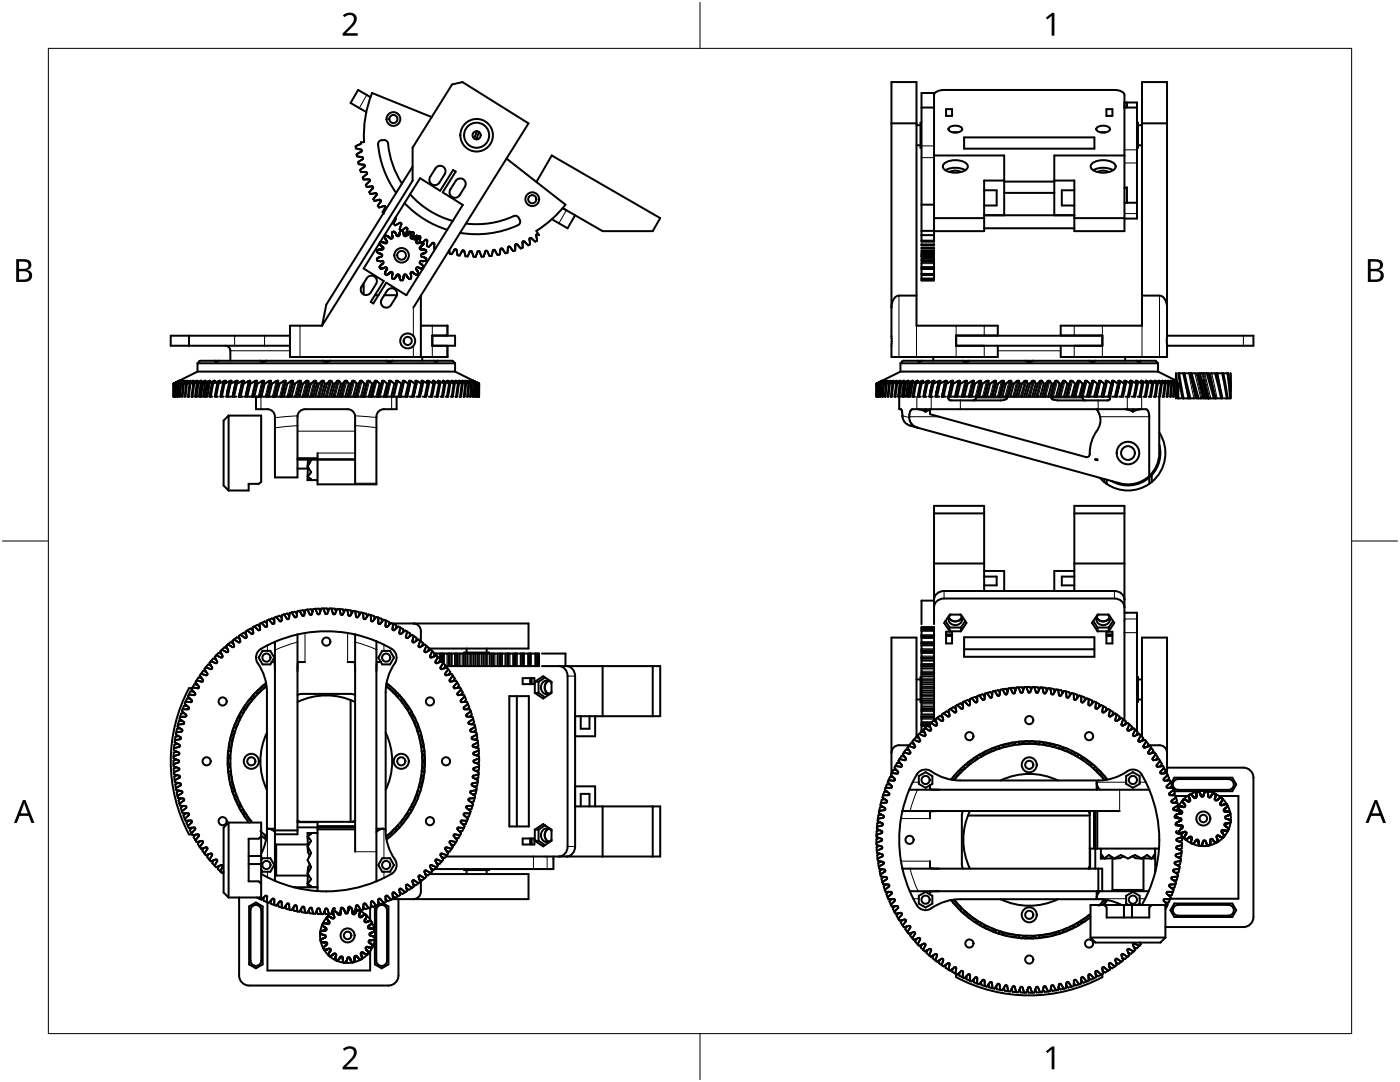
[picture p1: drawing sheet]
<svg xmlns="http://www.w3.org/2000/svg" width="279mm" height="216mm" viewBox="0 0 279 216" stroke-linecap="round" stroke-linejoin="round" font-family="sans-serif">
<g fill="none" stroke="#000" stroke-width=".4">
<path d="M73.9 19.4l-2.4-1.4-1.5 2.6 3.1 1.8M183.9 18.6h2.5v29.6h-2.5zM186.4 19a1.39 1.39 0 0 1 1.4-1h34.6a1.93 1.93 0 0 1 2 1v27.1h-10v-10.1h-4M80.2 36.6a18.8 18.8 0 0 1-2.8-8.2 1.07 1.07 0 0 0-1.1-.5 1.07 1.07 0 0 0-.8 .9 19.7 19.7 0 0 0 3.6 9.7M81.8 38.8a17.8 17.8 0 0 0 8.6 5.3M82.3 33.2l-17.2 27.6-.8 4.2M83.8 35.6l4 2.5 2.6-4.2 .5 .3-2.5 4.2 4 2.5-11.3 18-4-2.5-2.6 4.1-.5-.3 2.6-4.1-4-2.5zM86.2 23.4l-11.9-4.8a22.5 22.5 0 0 0-1.6 9.8h-.7a.89 .89 0 0 1-.8 .7l-.2 .1a.54 .54 0 0 0 .6 .6h.1a.34 .34 0 0 1 .5 .2 .34 .34 0 0 1-.4 .4l-.2 .1a.4 .4 0 0 0-.4 .5 .4 .4 0 0 0 .6 .3 .38 .38 0 0 1 .5 0 .38 .38 0 0 1 0 .5l-.4 .3a.4 .4 0 0 0-.4 .5 .4 .4 0 0 0 .6 .2 .38 .38 0 0 1 .5 0 .38 .38 0 0 1 .1 .5l-.4 .3a.4 .4 0 0 0-.3 .6 .4 .4 0 0 0 .6 .1 .38 .38 0 0 1 .4 0 .38 .38 0 0 1 .2 .5l-.5 .3a.4 .4 0 0 0-.2 .6 .4 .4 0 0 0 .6 .1 .38 .38 0 0 1 .5 0 .38 .38 0 0 1 .1 .4l-.4 .4a.4 .4 0 0 0-.2 .6 .4 .4 0 0 0 .6 0 .38 .38 0 0 1 .5 0 .38 .38 0 0 1 .2 .4l-.4 .4a.4 .4 0 0 0-.2 .6 .4 .4 0 0 0 .7 0 .38 .38 0 0 1 .4-.1 .38 .38 0 0 1 .2 .5l-.3 .4a.4 .4 0 0 0-.2 .6 .4 .4 0 0 0 .7 0 .38 .38 0 0 1 .4-.2 .38 .38 0 0 1 .3 .4l-.6 .8M87.1 33.3a1.09 1.09 0 0 1 1.4 0 1.09 1.09 0 0 1 .3 1.4l-1.1 1.7a1.09 1.09 0 0 1-1.5 .4 1.09 1.09 0 0 1-.3-1.5zM91.2 35.8a1.09 1.09 0 0 1 1.4 .1 1.09 1.09 0 0 1 .2 1.4l-1.1 1.7a1.09 1.09 0 0 1-1.5 .3 1.09 1.09 0 0 1-.3-1.5zM95.2 26.2l-.6 1.4M95.6 26.3l-.5 1.5"/>
<path d="M101.1 31.6l11.8 9.2a22.5 22.5 0 0 1-5.9 5.3l.6 .8a.33 .33 0 0 0-.5-.1 .33 .33 0 0 0 0 .5v.3a.37 .37 0 0 1-.3 .6M107.1 36.3l3-5.3 21.7 12.5-1.5 2.6h-10l-8-4.6M177.9 24.6h5M182.9 25h.8M182.9 29h.8M183.9 21.5h2.5M183.9 24.5h-.2v5h.2M186.4 31h14v12M188.5 32.6a3.8 3.8 0 0 1 4.6 .3 .91 .91 0 0 1-.7 1.2 3.8 3.8 0 0 1-4.2-.6v-.3zM188.8 21.8h1.2v1.3h-1.2zM189.4 25.5a2.05 2.05 0 0 1 2.6 0v.3a1.72 1.72 0 0 1-2.7 0zM189.5 34.3a2.32 2.32 0 0 1 2.3 0"/>
<path d="M190.2 26.4h.9M192.4 27.4h26v2.3h-26zM192.6 34a4.3 4.3 0 0 0-3.9 0M196.4 38h2.5v3h-2.5M200.4 36h-4v10.1h-10M200.4 36.2h10M200.4 38.5h10M214.4 38h-2.5v3h2.5M218 32.6a3.8 3.8 0 0 1 4.6 .3 .91 .91 0 0 1-.7 1.2 3.8 3.8 0 0 1-4.2-.6v-.3zM218.2 34a4.3 4.3 0 0 1 3.9 0M218.9 25.5a2.05 2.05 0 0 1 2.6 0v.3a1.72 1.72 0 0 1-2.7 0zM219.7 26.4h.9"/>
<path d="M220.8 21.8h1.2v1.3h-1.2zM221.3 34.3a2.32 2.32 0 0 0-2.3 0M224.4 31h-14v12M224.4 21.5h2.5M224.4 20.5h2.5v23.1h-2.5M224.4 37.5h.5M224.9 20.5v1M224.9 37.4v3.1M226.9 24.5h.2v5h-.2M227.1 25h.8M227.1 29h.8M227.9 24.6h5"/>
<path d="M72.6 56.5v2.3M73.4 55.2a1.09 1.09 0 0 1 1.4 .1 1.09 1.09 0 0 1 .3 1.4l-1.1 1.7a1.09 1.09 0 0 1-1.5 .3 1.09 1.09 0 0 1-.3-1.5zM74.8 58.9h.7M75.4 50.4h.1M75.4 51.5l-.2 .1 .1 .4 .4 .1M75.4 41.1a.54 .54 0 0 0 .8 .1h.1a.34 .34 0 0 1 .6 0 .34 .34 0 0 1-.2 .5l-.1 .3a.37 .37 0 0 0 0 .7M75.4 41v.1M75.4 50.4l.1 .1M75.4 51.5h.1M75.5 49.8l-.2 .1-.1 .3 .2 .2M75.5 50.5h.1M75.6 50.5h.1"/>
<path d="M75.6 49.8h-.1M75.6 51.4l-.2 .1M75.6 50.5l.1 .1M75.6 51.3v.1M75.7 51.3h-.1M75.7 49.8h-.1M75.7 52.1h.1M75.7 51.3h.1M75.7 49.8h.1M75.7 50.6h.1M75.7 48.6h.1M75.7 53.3l.2 .3h.3"/>
<path d="M75.7 53.3h.1M75.7 48.6l.2 .2M75.8 50.6h.1M75.8 51.3h-.1M75.8 52.1h.1M75.8 49.8h-.1M75.8 51.3h.1M75.8 49.8h.1M75.9 51.3h-.1M75.9 49.8h-.1M75.9 52.1h.1M75.9 48.8v.1"/>
<path d="M75.9 49.8h.1M75.9 50.6h.1M75.9 48.9h.1M75.9 51.3h.1M75.9 50.6a.31 .31 0 0 1 .4 .3 .31 .31 0 0 1-.4 .4M75.9 53l-.2 .3M76 48.9l.1 .1M76 53h-.1M76 49.8h.1M76 52.1h-.1M76 52.1h.1M76 52.9v.1"/>
<path d="M76 52.9h.1M76.1 49.8h.1M76.1 52.9h-.1M76.1 52.1h.1M76.1 52.8v.1M76.1 49v.1M76.1 52.1a.31 .31 0 0 1 .4 .2 .31 .31 0 0 1-.2 .4M76.1 52.8h.1M76.1 49.1h.1M76.2 52.8h-.1M76.2 52.8h.1M76.2 49.1v.1"/>
<path d="M76.2 49.2h.1M76.2 52.7h.1M76.3 49.2h.1M76.3 52.7h-.1M76.3 53.6h-.1M76.3 52.7h.1M76.3 49.2a.31 .31 0 0 1 .2 .4 .31 .31 0 0 1-.4 .2M76.4 48.3h-.5l-.2 .3M76.4 53.5l-.1 .1M76.4 48.3h.1M76.4 53.5h.1M76.4 48.3l.1 .1"/>
<path d="M76.5 53.5h-.1M76.5 53.5h.1M76.5 48.4h.1M76.6 53.5h-.1M76.6 48.4h.1M76.6 53.5h.1M76.7 53.5h-.1M76.7 58.9h2.5M76.7 48.5h.1M76.7 53.4h.1M76.7 53.4a.31 .31 0 0 1 .5 0 .31 .31 0 0 1-.1 .5M76.9 54.4l-.1 .3 .3 .2"/>
<path d="M76.9 54.4h.1M76.9 47.5v.1M76.9 47.6v.1M76.9 54.2v.2M76.9 47.7h.1M76.9 54.2h.1M76.9 47.7l.1 .1M77 47.8h.1M77 54.1l-.1 .1M77 47.8v.1M77 54.1h.1M77 54v.1"/>
<path d="M77 47.9h.1M77.1 54h-.1M77.1 47.9h.1M77.1 54h.1M77.1 47h.1M77.1 47l-.3 .2 .1 .3M77.1 48h.1M77.1 53.9h.1M77.1 54.9h.1M77.1 47l.4 .2M77.1 48a.31 .31 0 0 1 .1 .5 .31 .31 0 0 1-.5 0M77.3 54.8l-.2 .1"/>
<path d="M77.4 54.8h-.1M77.5 57.8a1.09 1.09 0 0 1 1.4 0 1.09 1.09 0 0 1 .2 1.4l-1.1 1.7a1.09 1.09 0 0 1-1.5 .3 1.09 1.09 0 0 1-.3-1.5zM77.5 47.2h.1M77.5 47.2l.1 .1M77.6 54.6l-.2 .2M77.6 54.6h.1M77.6 47.3h.1M77.7 54.6h-.1M77.7 54.5v.1M77.7 47.4h.1M77.7 54.5h.1M77.8 54.5h-.1"/>
<path d="M77.8 47.4h.1M77.8 54.5h.1M77.8 54.4h.1M77.8 54.4a.31 .31 0 0 1 .4-.1 .31 .31 0 0 1 .1 .5M78.2 46.7v.1M78.2 55.2v.2M78.2 46.8h.1M78.2 55.1v.1M78.2 46.8v.1M78.2 55v.1M78.2 46.6v.1M78.2 46.9h.1"/>
<path d="M78.2 55h.1M78.2 46.5v.1M78.2 55.4h.1M78.3 46.9v.1M78.3 55h-.1M78.3 55.4v.2h.4M78.3 47h.1M78.3 54.9v.1M78.3 54.9h.1M78.3 47v.1M78.3 54.8v.1M78.3 47.1h.1"/>
<path d="M78.3 54.8h.1M78.3 47.1a.31 .31 0 0 1-.1 .5 .31 .31 0 0 1-.4-.2M78.7 55.6h.1M78.8 46.3v.1M78.8 46.3l-.4-.1-.2 .3M78.8 55.5l-.1 .1M78.8 46.4l.2 .2M78.8 55.5h.1M78.9 43.4l.1 .2-.3 .6a.4 .4 0 0 0 0 .7 .4 .4 0 0 0 .7-.2 .38 .38 0 0 1 .4-.2 .38 .38 0 0 1 .3 .3l-.2 .6a.35 .35 0 0 0-.1 .4 .35 .35 0 0 0 .3 .2l.2-.1M79 46.6h.1M79 46.6v.1M79 55.3l-.2 .2"/>
<path d="M79 55.3h.1M79 55.2v.1M79 46.7h.1M79 55.2h.1M79.1 55.2h-.1M79.1 46.7v.1M79.1 46.8h.1M79.1 55.1h.1M79.1 55h.1M79.1 55a.31 .31 0 0 1 .4-.2 .31 .31 0 0 1 .2 .4M79.7 46.7h.1M79.7 55.2h.1"/>
<path d="M79.7 46.7a.31 .31 0 0 1-.2 .4 .31 .31 0 0 1-.4-.3M79.7 55.3h.1M79.7 46.6h.1M79.7 46.5v.1M79.7 55.3v.1M79.7 46.5h.1M79.7 55.4h.1M79.8 46.5h-.1M79.8 55.4v.1M79.8 55.5h.1M79.8 46.4v.1M79.8 55.5v.1"/>
<path d="M79.8 46.4h.1M79.8 46.3v.1M79.8 55.6l.2 .3M79.8 46.3h.1M79.8 46.2v.1M80 55.9h.1M80 46l-.2 .2M80 45.9v.1M80.3 45.9l.3-.2a.38 .38 0 0 1 .3-.3 .38 .38 0 0 1 .4 .4l-.3 .9M80.3 45.9h.1M80.3 55.9h-.3M80.3 45.9v.1"/>
<path d="M80.3 45.9h-.3M80.3 46l.2 .2M80.3 55.9h.1M80.5 46.2v.1M80.5 46.3v.1M80.5 46.4v.1M80.5 55.5l-.2 .4M80.5 55.4v.1M80.5 46.5h.1M80.6 46.5v.1M80.6 55.3l-.1 .1M80.6 46.6h.1"/>
<path d="M80.6 55.3h.1M80.6 46.7h.1M80.6 55.2h.1M80.6 46.7a.31 .31 0 0 0 .2 .4 .31 .31 0 0 0 .4-.3M80.7 40.5a19.8 19.8 0 0 0 8.6 5.3M81 46.7l.4 .3M81 46.7h.1M81.2 55a.31 .31 0 0 0-.4-.2 .31 .31 0 0 0-.2 .4M81.2 55h.1M81.2 46.8h.1M81.2 55.1h.1M81.2 55.2h.1"/>
<path d="M81.3 46.7h-.1M81.3 55.2h.1M81.3 46.7h.1M81.3 55.2v.1M81.3 46.6h.1M81.3 55.3h.1M81.3 55.3l.1 .1M81.4 55.4h.1M81.4 46.5l-.1 .1M81.4 46.5h.1M81.4 46.9v.1M81.4 55.4v.1"/>
<path d="M81.4 55.5l.3 .2M81.4 46.4v.1M81.6 46.3l-.2 .1M81.6 46.3h.1M81.7 46.2l-.1 .1M81.7 55.7h.1M81.7 46.2l.3 .1v.2M81.7 46.2h.1M82 47.1a.31 .31 0 0 0 .1 .5 .31 .31 0 0 0 .4-.2M82 54.8h.1M82 47.1h.1M82 54.8v.1"/>
<path d="M82 47v.1M82 46.5l-.6 .4M82 54.9h.1M82 47h.1M82 46.5a.33 .33 0 0 1 .5-.1 .33 .33 0 0 1 0 .5l-.1 .3a.37 .37 0 0 0 .3 .6M82 54.9v.1M82 55h.1M82 55.4v.2l-.3 .1M82 46.9v.1M82 46.5l.1 .2M82 55.4h.1M82 46.9h.1"/>
<path d="M82.1 55v.1M82.1 46.8l-.1 .1M82.1 55.1v.1M82.1 46.8h.1M82.1 55.2l-.1 .2M82.1 46.7v.1M82.5 54.4a.31 .31 0 0 0-.4-.1 .31 .31 0 0 0-.1 .5M82.5 54.4h.1M82.5 47.4h.1M82.5 54.5h.1M82.6 47.4h-.1M82.6 54.5h.1"/>
<path d="M82.6 47.4h.1M82.6 54.5l.1 .1M82.6 47.3v.1M82.7 54.6h.1M82.7 47.3h-.1M82.7 47.3h.1M82.7 54.6l.1 .1M82.7 47.8l.5-.3a.38 .38 0 0 1 .3-.4 .38 .38 0 0 1 .4 .3l-.1 1M82.7 47.8h.1M82.7 47.2v.1M82.8 47.2h-.1M82.8 54.7h.1"/>
<path d="M82.8 47.2h.1M82.8 54.7l.4 .2M82.9 47.2h-.1M82.9 47.1v.1M83.2 53.9h.1M83.2 48a.31 .31 0 0 0-.1 .5 .31 .31 0 0 0 .5 0M83.2 48h.1M83.2 47l-.3 .1M83.2 54.9h.1M83.2 47l.3 .2M83.2 47h.1M83.2 54h.1"/>
<path d="M83.3 54h.1M83.3 47.9h-.1M83.3 47.9h.1M83.3 47.8v.1M83.3 54v.1M83.3 54.1h.1M83.3 47.8h.1M83.3 54.1l.1 .1M83.3 47.7v.1M83.4 47.7h-.1M83.4 54.2h.1M83.4 47.7h.1"/>
<path d="M83.4 54.2v.2M83.4 47.6v.1M83.4 47.5v.1M83.4 54.4h.1M83.4 54.4l.1 .3-.3 .2M83.5 47.3l-.1 .2M83.5 47.2v.1M83.6 53.4a.31 .31 0 0 0-.5 0 .31 .31 0 0 0 .1 .5M83.6 53.4h.1M83.6 48.5h.1M83.6 48.4v.1M83.6 53.5h.1"/>
<path d="M83.7 48.4h-.1M83.7 48.4h.1M83.7 53.5h.1M83.8 53.5h.1M83.8 48.4h-.1M83.9 53.5h.1M83.9 48.4h-.1M83.9 48.3v.1M83.9 53.5l.1 .1M84 59v12.2M84 48.3h-.1M84 53.6h.1"/>
<path d="M84 49.2a.31 .31 0 0 0-.2 .4 .31 .31 0 0 0 .4 .2M84 52.7h.1M84 49.2h.1M84 53.6h.4M84 48.3h.1M84.1 52.7h.1M84.1 49.2h-.1M84.1 49.2h.1M84.1 49.1v.1M84.1 52.7v.1M84.1 49.1h.1M84.1 52.8h.1"/>
<path d="M84.2 52.8h.1M84.2 49.1h-.1M84.2 49.1h.1M84.2 52.1a.31 .31 0 0 0-.4 .2 .31 .31 0 0 0 .2 .4M84.2 52.1h.1M84.2 49.8h.1M84.2 49v.1M84.2 52.8v.1M84.2 52.9h.1M84.3 49.8h-.1M84.3 52.9l.1 .2M84.3 49h-.1"/>
<path d="M84.3 52.1h.1M84.3 49h.1M84.3 49.8h.1M84.4 52.1h.1M84.4 49.8h-.1M84.4 48.3h-.4M84.4 48.3h.1M84.4 50.6a.31 .31 0 0 0-.4 .3 .31 .31 0 0 0 .4 .4M84.4 51.3h.1M84.4 50.6h.1M84.4 49.8h.1M84.4 53.6h.1"/>
<path d="M84.4 48.3l.2 .3M84.4 48.3l-.3 .3-.3-.2M84.4 53.1h.1M84.4 48.3l.1-.1a.38 .38 0 0 1 .4-.3 .38 .38 0 0 1 .4 .2l-.1 .5a.4 .4 0 0 0 .2 .6 .4 .4 0 0 0 .6-.3 .38 .38 0 0 1 .3-.4 .38 .38 0 0 1 .4 .2v1M84.4 53.1l.1 .2M84.5 52.1h-.1M84.5 49.8h.1M84.5 50.6h-.1M84.5 51.3h.1M84.5 50.6h.1M84.5 52.1h.1M84.5 48.6l-.2 .4"/>
<path d="M84.5 53.3h.1M84.6 49.8h.1M84.6 52.1h-.1M84.6 48.6h-.1M84.6 53.3l-.2 .3M84.6 50.6h-.1M84.6 51.3h.1M84.6 52.1h.1M84.6 49.8l.4 .1M84.7 51.3v.1M84.7 50.5l-.1 .1M84.7 50.5h.1"/>
<path d="M84.7 51.4l.4 .2-.1 .4M84.7 52.1h-.1M84.7 52.1h.1M84.8 50.5h-.1M85 52l-.3 .1M85 49.9h.1M85 52h.1M85 49.9l.1 .3-.3 .3M89.7 49.9v.3a.4 .4 0 0 0 .3 .5 .4 .4 0 0 0 .5-.5 .38 .38 0 0 1 .2-.4 .38 .38 0 0 1 .4 .1l.1 .3M93 44.6a18.5 18.5 0 0 0 9.8-1.6 1.03 1.03 0 0 1 1 .8 1.03 1.03 0 0 1-.4 1.1 19.7 19.7 0 0 1-11.6 1.6M106.8 48.2h.1M106.8 48.2l-.4-.3a.38 .38 0 0 0-.3-.4 .38 .38 0 0 0-.4 .3v.6a.37 .37 0 0 1-.2 .5 .37 .37 0 0 1-.4-.3l-.3-.2a.33 .33 0 0 0-.4-.2 .33 .33 0 0 0-.1 .5v.3a.37 .37 0 0 1-.2 .5 .37 .37 0 0 1-.5-.3l-.2-.2a.33 .33 0 0 0-.5-.2 .33 .33 0 0 0-.1 .5v.3a.37 .37 0 0 1-.2 .5 .37 .37 0 0 1-.5-.4l-.2-.2a.33 .33 0 0 0-.4-.3 .33 .33 0 0 0-.2 .5v.3a.37 .37 0 0 1-.3 .5 .37 .37 0 0 1-.4-.4l-.2-.2a.33 .33 0 0 0-.4-.3 .33 .33 0 0 0-.2 .5v.3a.37 .37 0 0 1-.4 .4 .37 .37 0 0 1-.3-.3l-.2-.3a.33 .33 0 0 0-.4-.3 .33 .33 0 0 0-.2 .4l-.1 .4a.37 .37 0 0 1-.3 .4 .37 .37 0 0 1-.4-.4l-.1-.3a.33 .33 0 0 0-.4-.4 .33 .33 0 0 0-.3 .5v.3a.37 .37 0 0 1-.4 .4 .37 .37 0 0 1-.4-.4l-.1-.3a.33 .33 0 0 0-.4-.4 .33 .33 0 0 0-.2 .5l-.1 .3a.37 .37 0 0 1-.4 .3 .37 .37 0 0 1-.3-.4l-.1-.3a.33 .33 0 0 0-.4-.4 .33 .33 0 0 0-.3 .4l-.1 .3a.37 .37 0 0 1-.4 .3 .37 .37 0 0 1-.3-.4l-.1-.3a.33 .33 0 0 0-.3-.4 .33 .33 0 0 0-.3 .4l-.2 .2a.37 .37 0 0 1-.4 .4 .37 .37 0 0 1-.3-.5v-.3"/>
<path d="M114.8 43l-1.5 2.6-3.2-1.9M182.9 59h-3.5a2.12 2.12 0 0 0-1.5 2.4M183.9 48.7v.2h2.5v-.2M183.9 49.4h2.5v.2h-2.5zM183.9 50h2.5v.1h-2.5zM183.9 50.4l2.5 .1zM183.9 50.8l2.5 .1zM183.9 51.1h2.5zM183.9 51.2h2.5zM183.9 51.6h2.5v.4h-2.5zM183.9 52.4v2.5h2.5v-2.5M183.9 55.1v.6h2.5v-.6"/>
<path d="M183.9 55.9h.1M183.9 48.8h2.5M183.9 48h2.5M183.9 46.9h2.5M183.9 40.8h2.5M183.9 46.1h2.5M183.9 55.9h2.5M183.9 55.6h2.5M183.9 54.7h2.5M183.9 53.6h2.5M183.9 53.3h2.5M183.9 52.1h2.5"/>
<path d="M186.4 55.9h.1M186.4 43.5h10M196.4 43h18M196.4 45.6h18M214.4 43.5h10M224.4 40.5h2.5M227.9 59h3.5a2.12 2.12 0 0 1 1.5 2.4M34.6 76.5v.5M34.6 76.5h.1M34.6 79.1h.1M34.6 76.5v2.6M34.7 76.5l-.1 2.6"/>
<path d="M34.8 76.5l-.1 2.6zM34.8 76.5h.1M35 76.5l-.1 2.6 .1-2.6M35 76.5h.1M35.2 76.5l-.1 2.6 .2-2.6M35.2 76.5h.1M35.4 76.2l-.8 .3M35.6 76.5l-.2 2.6 .3-2.6M35.6 76.5h.1M35.6 76l-.2 .2M35.6 76.1l-.2 .1M35.6 76v.1"/>
<path d="M35.7 76h-.1M35.7 76l-1 .5M35.7 76h.1M35.7 76l-.9 .5M35.8 76h-.1M35.8 76h.1M35.9 76l-1.1 .5M35.9 76.2l-.7 .3M35.9 76l-.9 .5M35.9 76.2h.1M36 76h-.1M36 76h.1"/>
<path d="M36 76.5l-.2 2.6h.1l.2-2.6M36 76.5h.1M36.2 76l-.3 .2M36.2 76l-1.2 .5M36.2 76h.1M36.5 76l-1.2 .5M36.5 76l-.9 .5M36.5 76h.1M36.5 76.5l-.2 2.6h.1l.3-2.6M36.5 76.5h.2M36.6 76h-.1M36.9 76l-1.2 .5"/>
<path d="M36.9 76l-.9 .5M36.9 76h.1M37 76h-.1M37.1 76.5l-.2 2.6h.1l.3-2.6M37.1 76.5h.2M37.4 76l-1.3 .5M37.4 76l-.9 .5M37.4 76h.1M37.5 79.1h.2M37.5 79.1h.1M37.7 67v2M37.8 76.5l-.3 2.6"/>
<path d="M37.8 76.5h.2M38 76l-1.3 .5M38 76l-.9 .5M38 76h.1M38 76.5l-.3 2.6M38.4 76.2l-.6 .3M38.4 76.2h.1M38.6 76.5l-.4 2.6h.3M38.6 76.5h.2M38.6 76l-.2 .2M38.7 76l-1.4 .5M38.8 76.5l-.4 2.6"/>
<path d="M39.1 76.2l-.5 .3M39.1 76.2h.1M39.3 76l-.2 .2M39.3 76l-.4 3.1M39.4 76l-1.4 .5M39.4 76h.1M39.4 76h-.1M39.4 76.5l-.4 2.6h.4M39.4 76.5h.2M39.4 74.1l-4.8 2.4M39.4 72.5v1.6M39.4 74.1h51.4"/>
<path d="M39.4 72.5h51.4M39.6 76.5l-.4 2.6M39.7 72.2h.1M39.7 72.2l.2-.2h50.4l.5 .5M39.7 72.2l-.3 .3M39.9 76.2l-.5 .3M39.9 76.2h.1M40 76l-1.2 .5M40.1 76h-.1M40.1 76h.1M40.1 76l-.2 .2M40.1 76l-.4 3.1"/>
<path d="M40.2 76h.1M40.2 76h-.1M40.3 76.5l-.4 2.6h.4M40.3 76.5h.2M40.5 76.5l-.4 2.6M40.7 76.2l-.4 .3M40.7 76.2h.1M41 76l-.3 .2M41 76l-.5 3.1M41 76h.1M41 76l-1.4 .5M41.2 76.5l-.4 2.6h.5"/>
<path d="M41.2 76.5h.3M41.5 76.5l-.5 2.6M41.5 76.3l-.3 .2M41.6 76.3h-.1M41.9 76.2l-.5 2.9M41.9 76.2h.1M41.9 76l-.3 .3M41.9 76v.2M41.9 76l-1.4 .5M41.9 76h.1M42.1 77.6h.1M42.3 76.5l-.5 2.6h.5"/>
<path d="M42.3 76.5h.2M42.5 76.5l-.4 2.6M42.5 76.3l-.2 .2M42.6 76.3h-.1M42.9 76h.1M42.9 76l-1.4 .5M42.9 76l-.3 .3M42.9 72a.42 .42 0 0 0 .8 0M43.3 76.5l-.4 2.6h.6M43.3 76.5h.3M43.6 76.5l-.5 2.6M43.9 76l-1.4 .5"/>
<path d="M43.9 76h.1M43.9 76l-.6 .5M44.5 76.5l-.5 2.6h.6M44.5 76.5h.3M44.8 76.5l-.5 2.6M44.9 76.2l-.4 .3M44.9 76.2h.1M45 69a1 1 0 0 1 1 1v2M45 76l-1.4 .5M45 76h.1M45 76l-.1 .2M45.4 78h.1"/>
<path d="M45.7 76.5l-.5 2.6h.7M45.7 76.5h.3M46 79.1h.2M46 76.5l-.5 2.6M46.1 76l-1.3 .5M46.1 76h.1M46.2 76l-.5 .5M46.7 77.9h.1M46.7 77.6h.1M47 76.5l-.6 2.6h.8M47 76.5h.3M47.3 76.5l-.6 2.6"/>
<path d="M47.3 76h.1M47.3 76l-1.3 .5M47.4 76h.1M47.4 76l-.4 .5M47.6 79.1h.9M48.3 76.5l-.6 2.6M48.3 76.5h.3M48.5 76.2l-.2 .3M48.5 76.2h.1M48.6 76h.1M48.6 76l-1.3 .5M48.6 76.5l-.6 2.6"/>
<path d="M48.6 76l-.1 .2M49.6 76.5l-.6 2.6M49.6 76.5h.4M49.8 76.3l-.2 .2M49.8 76.3h.1M49.8 76.2v.1M49.8 76.2h.1M49.9 76h.1M49.9 76l-1.3 .5M49.9 76l-.1 .2M50 76.5l-.6 2.6M51 76.5l-.6 2.6"/>
<path d="M51 76.5h.4M51.1 79.1v2.5h2.3a1.5 1.5 0 0 1 1.5 1.5v12.2h4.5v-12.2a1.5 1.5 0 0 1 1.5-1.5h8.5a1.5 1.5 0 0 1 1.5 1.5v13.3M51.1 76.3l-.1 .2M51.1 76.3h.1M51.3 76l-.2 .3M51.3 76h.1M51.3 76h-.4l-.9 .5M51.4 76.5l-.7 2.6M51.9 72a1.19 1.19 0 0 0 1.3 0M52.4 76.5l-.6 2.6M52.4 76.5h.4M52.5 76.3l-.1 .2"/>
<path d="M52.5 76.3h.1M52.6 76h.1M52.6 76l-1.2 .5M52.7 76h.1M52.7 76l-.2 .3M52.8 76.5l-.6 2.6M53.9 76.5h.4M53.9 76.5l-.3 1.1M54.1 76l-.8 3.1M54.1 76h.1M54.1 76h-.4l-.9 .5M54.3 76.5l-.7 2.6"/>
<path d="M55.1 76l-.8 .5M55.2 76h-.1M55.4 76.5h.4M55.5 76h-.3M55.5 76h.1M55.5 76.2l-.8 2.9 .7-2.6M55.5 76.2l-.1 .3M55.5 76.2h.1M55.5 76v.2M55.8 76.5l-.7 2.6M56.5 78.2l.1-.6-.4 1.5M56.9 76.5l-.6 2.6"/>
<path d="M56.9 76.5h.4M57 76h-.4l-.8 .5M57 76h.1M57 76l-.1 .5M57.3 76.5l-.6 2.6M57.9 67h-23.8v2h23.8M58.5 76h.1M58.5 76h-.4l-.8 .5M58.5 76v.5M58.5 76.5l-.7 2.6M58.5 76.5h.4M58.9 76.5l-.7 2.6"/>
<path d="M60 76h.1M60 76h-.1a1.19 1.19 0 0 0-1 .5M60 76l.1 .5M60.1 76.5l-.7 2.6M60.1 76.5h.4M60.5 76.5l-.7 2.6M61.1 76l-.6 .5M61.1 76h.1M61.5 76h-.4M61.5 76h.1M61.5 76l.1 .5M61.6 76.5l-.7 2.6"/>
<path d="M61.6 76.5h.4M62 76.5l-.7 2.6M63.1 76h-.1a.97 .97 0 0 0-1 .5M63.1 76h.1M63.1 76l.1 .5M63.2 76.5l-.7 2.6M63.2 76.5h.4M63.6 76.5l-.7 2.6M64.3 65h-6.4v6.2h31.4v-2.2M64.4 72a1.58 1.58 0 0 0 1.5 0M64.6 76h.1M64.6 76h-.1a.87 .87 0 0 0-.9 .5"/>
<path d="M64.6 76l.2 .5M64.8 76.5l-.7 2.6M64.8 76.5h.4M65.2 76.5l-.7 2.6M66.1 76h-.4l-.5 .5M66.1 76h.1M66.2 76l.2 .5M66.4 76.5l-.7 2.6M66.4 76.5h.4M66.8 76.5l-.7 2.6M68 76.5l-.5-.5h-.2l-.5 .5M68 76.5l-.7 2.6"/>
<path d="M68 76.5h.4M68.4 76.5l-.7 2.6M68.8 76l-.4 .5M68.8 76h.1M68.8 76h.4l.4 .5M69.6 76.5l-.7 2.6M69.6 76.5h.4M70 76.5l-.7 2.6M70.3 76l-.3 .5M70.3 76h.1M70.7 76h-.4M70.7 76h.1"/>
<path d="M70.8 76l.4 .5M71.2 76.5l-.7 2.6M71.2 76.5h.4M71.6 76.5l-.7 2.6M71.8 76l-.2 .5M71.9 76h-.1M72.2 76h-.3M72.2 76h.1M72.3 76l.4 .5M72.7 76.5l-.7 2.6M72.7 76.5h.4M73.1 76.5l-.7 2.6"/>
<path d="M73.3 76l-.2 .5M73.3 76h.1M73.4 76h-.1M73.4 76h.3M73.4 76h.1M73.7 76h.1M73.7 76l.6 .5M74.3 76.5l-.7 2.6M74.3 76.5h.4M74.3 78.1h.1M74.7 76.5l-.7 2.6M74.8 76.3l-.1 .2"/>
<path d="M74.8 76.3l-.8 2.8h-25.1M74.8 76.1v.2M74.9 76l-.1 .1M74.9 76l-.8 3.1h1.4M74.9 76h.3M74.9 76h.1M75.2 76h.1M75.2 76l.6 .5M75.8 76.5l-.7 2.6M75.8 76.5h.4M75.9 77.9h.1M75.9 77.9l-.1 .1"/>
<path d="M76.1 77.3h-.1M76.2 76.5l-.7 2.6M76.2 76.4l-.7 2.7M76.2 76.4v.1M76.2 76.3l.1 .1M76.2 76v.4M76.3 76h-.1M76.4 76h.2M76.4 76h-.1M76.4 76l-.8 3.1h5.8M76.6 76h.1M76.6 76l.7 .5"/>
<path d="M77.1 72a1.18 1.18 0 0 0 1.3 0M77.3 76.5l-.7 2.6M77.3 76.5h.3M77.3 78h.1M77.6 76.5l-.6 2.6M77.7 76.4l-.1 .1M77.7 76.4h.1M77.7 76v.4M77.7 76h.1M77.8 76h.2M77.8 76h-.1M77.8 76l-.8 3.1"/>
<path d="M78 76h.1M78.1 76l.6 .5M78.7 76.5l-.6 2.6M78.7 76.5h.4M79 76l.1 .2M79 76h.1M79.1 76h-.1M79.1 76.2v.3M79.1 76.5l-.7 2.6M79.1 76.5h.1M79.1 76h.1M79.1 76l1 .5"/>
<path d="M79.1 76v.2M79.2 79.1v2.5h-2.6a1.5 1.5 0 0 0-1.5 1.5v13.5h-11.7v-6.2M79.9 79.1h.1M80.1 76.5l-.6 2.6M80.1 76.5h.4M80.4 76h.1M80.4 76v.2M80.4 76.2h.1M80.4 76.2l.1 .3M80.5 76.5l-.6 2.6M80.5 76l1 .5M80.5 76h-.1"/>
<path d="M80.5 76l-.1 .2M81.5 76.5l-.6 2.6M81.5 76.5h.3M81.7 76h.1M81.7 76v.2M81.7 76.2h.1M81.7 76.2l.1 .3M81.7 79.1h.9M81.8 76h-.1M81.8 76h.1M81.8 76l-.1 .2M81.8 76.5l-.6 2.6"/>
<path d="M81.9 76h.1M82 76h.1M82 76l.8 .5M82.5 61.4l23-36.8-13.2-8.2-2.1 .5-7.9 12.6v6.6l-18 28.9M82.8 76.5l-.6 2.6M82.8 76.5h.3M82.9 76h.1M82.9 76l.1 .1M83 76.1v.1M83 76.2h.1M83 76h-.1M83 76h.1"/>
<path d="M83 76v.1M83 76.2l.1 .3M83.1 76h.1M83.1 76.5l-.5 2.6M83.1 76l1 .5M84 65h5.3v1.9h-3v2.1h4.5v-2h-4.5M84.1 78.1l-.3 1h-.7M84.1 78.1h.1M84.1 76.5l-.6 2.6M84.1 76.5h.3M84.1 76h.1M84.1 76l.1 .1"/>
<path d="M84.2 76.1l.2 .4M84.2 76l1.1 .5M84.2 76h-.1M84.2 76v.1M84.3 71.2v.8M84.4 76.5l-.3 1.6M85.3 76.5l-.5 2.6M85.3 76.5h.3M85.3 76.1l.3 .4M85.3 76v.1M85.3 76l1.2 .5M85.5 77.3h.1"/>
<path d="M85.6 76.5l-.5 2.6h-.7M86.4 76l.4 .5M86.4 76l1.2 .5M86.4 76h.1M86.4 76v.1M86.5 76.5l-.5 2.6M86.5 76.5h.3M86.6 72a.42 .42 0 0 0 .7 0M86.8 76.5l-.5 2.6h-.7M87.4 76h.1M87.4 76l.5 .5M87.5 76l1.1 .5"/>
<path d="M87.5 76h-.1M87.5 76l-.1 .1M87.6 76.5l-.5 2.6M87.6 76.5h.3M87.9 76.5l-.5 2.6h-.6M88.4 76h.1M88.4 76l.5 .5M88.5 76h.1M88.5 76l1.1 .5M88.6 76.5l-.4 2.6M88.6 76.5h.3M88.9 76.5l-.5 2.6h-.5"/>
<path d="M89.3 76h.1M89.3 76l.6 .5M89.4 76h.1M89.4 76l1.1 .5M89.6 76.5l-.4 2.6M89.6 76.5h.3M89.9 76.5l-.5 2.6h-.4M90.1 76h.1M90.2 76h.1M90.2 76l1.2 .5M90.2 76h-.1M90.2 76l.6 .5"/>
<path d="M90.5 76.5l-.4 2.6M90.5 76.5h.3M90.8 76.5l-.4 2.6h-.4M90.8 72.5v1.6M90.8 74.1l4.8 2.4M90.9 76h.1M91 76l.6 .5M91 76h.1M91 76l1.2 .5M91.4 76.5l-.4 2.6M91.4 76.5h.2M91.6 76.5l-.4 2.6h-.3"/>
<path d="M91.6 76h.1M91.7 76l.1 .2M91.7 76h.1M91.7 76l1.2 .5M91.8 76.2h.1M91.8 76.2l.5 .3M92.2 76.5l-.4 2.6M92.2 76.5h.1M92.3 76l.7 .5M92.3 76h.1M92.3 76h-.1M92.3 76.5l-.3 2.6h-.3"/>
<path d="M92.4 76l1.1 .5M92.8 76h.1M92.9 76h.1M92.9 76l.7 .5M92.9 76.5l-.3 2.6M92.9 76.5h.1M92.9 76l1.1 .5M93 76.5l-.3 2.6h-.2M93.3 76h.1M93.3 76l.9 .5M93.4 76l1.1 .5M93.5 76.5l-.3 2.6h.2l.2-2.6"/>
<path d="M93.5 76.5h.1M93.7 76h.1M93.7 76l.3 .2M93.8 76l1.1 .5M94 76.2h.1M94 76.2l.6 .3M94 76h.1M94 76.5l-.2 2.6h.1l.3-2.6M94 76.5h.2M94.1 76h.1M94.1 76l.9 .5M94.1 76l1.1 .5"/>
<path d="M94.2 76h.1M94.3 76h.1M94.3 76l1 .5M94.3 76l1.1 .5M94.4 76h.1M94.5 76h.1M94.5 76.5l-.2 2.6h.1l.2-2.6M94.5 76.5h.1M94.5 76l1 .5M94.5 76l1.1 .5M94.6 76h.1M94.6 76l.3 .2"/>
<path d="M94.6 76l.2 .2M94.8 76.2l.8 .3M94.9 76.2l.7 .3M94.9 76.5l-.2 2.6 .3-2.6M94.9 76.5h.1M95.2 76.5l-.1 2.6 .2-2.6M95.2 76.5h.1M95.4 76.5l-.1 2.6zM95.4 76.5h.1M95.6 76.5l-.1 2.6 .1-2.6M95.6 76.5h.1M95.6 79.1h.1"/>
<path d="M95.6 76.5v2.6M174.9 76.5h.1M174.9 76.5v.5M174.9 76.5v2.6M174.9 79.1h.1M175 76.5l-.1 2.6M175 76.5v2.6l.1-2.6M175 76.5h.1M175.2 76.5l-.1 2.6 .2-2.6M175.2 76.5h.1M175.5 76.5l-.1 2.6zM175.7 76.2l-.8 .3"/>
<path d="M175.9 76.5l-.2 2.6 .3-2.6M175.9 76.5h.1M175.9 76l-.2 .2M175.9 76.1l-.2 .1M175.9 76v.1M176 76h-.1M176 76l-1 .5M176 76h.1M176.1 76h-.1M176.1 76h.1M176.1 76l-1 .5M176.2 76h-.1"/>
<path d="M176.2 76.2l-.7 .3M176.2 76l-1 .5M176.2 76.2h.1M176.3 76h-.1M176.3 76h.1M176.3 76.5l-.2 2.6h.1l.2-2.6M176.3 76.5h.1M176.5 76l-.3 .2M176.5 76l-1.2 .5M176.5 76h.1M176.8 76.3l-.5 .2M176.8 76.3h.1"/>
<path d="M176.8 76l-.9 .5M176.8 76l-1.2 .5M176.8 76.5l-.2 2.6h.1l.3-2.6M176.8 76.5h.2M176.8 76h.1M177.2 76l-.4 .3M177.2 76l-1.2 .5M177.2 76h.1M177.4 76.5l-.2 2.6h.1l.3-2.6M177.4 76.5h.2M177.7 76l-1.3 .5M177.7 76h.1"/>
<path d="M177.7 76l-.9 .5M177.8 76h-.1M177.8 79.1h.2M177.8 79.1h.1M178.1 76.5h.2M178.1 76.5l-.3 2.6M178.2 76l-1.2 .5M178.2 76h.1M178.3 76l-.9 .5M178.3 76.5l-.3 2.6M178.3 76h-.1M178.6 78.8h.1"/>
<path d="M178.7 76.2l-.6 .3M178.7 76.2h.1M178.8 76.5l-.3 2.6h.3M178.8 76.5h.3M178.9 76l-.2 .2M178.9 76l-1.3 .5M179.1 76.5l-.4 2.6M179.4 76.2l-.6 .3M179.4 76.2h.1M179.5 79.1v2.5a.64 .64 0 0 1 .6 .9 2.22 2.22 0 0 0 1.5 2.4l1.5 .4M179.6 76l-.2 .2M179.6 76l-.4 3.1"/>
<path d="M179.7 76l-1.4 .5M179.7 76h.1M179.7 76h-.1M179.7 76.5l-.4 2.6h.3M179.7 76.5h.2M179.7 74.1h51.4M179.7 72.5h51.4M179.7 74.1l-4.8 2.4M179.7 72.5v1.6M179.9 76.5l-.4 2.6M180 72.2l.2-.2h50.4l.5 .5M180 72.2h.1"/>
<path d="M180 72.2l-.3 .3M180.1 76.2l-.4 .3M180.2 76.2h-.1M180.4 76l-.2 .2M180.4 76l-.4 3.1M180.4 76h.1M180.4 76l-1.3 .5M180.6 76.5l-.4 2.6h.4M180.6 76.5h.2M180.8 79.1h.1M180.8 76.5l-.4 2.6M181.3 76l-.7 .5"/>
<path d="M181.3 76l-.5 3.1M181.3 76h.1M181.3 76l-1.4 .5M181.5 76.5l-.4 2.6h.5M181.5 76.5h.3M181.6 76.2l-.8 .3M181.8 76.5l-.5 2.6M181.8 76.3l-.3 .2M181.9 76.3h-.1M182.2 76l-.3 .3M182.2 76l-.5 3.1M182.2 76l-.6 .2"/>
<path d="M182.2 76h.1M182.4 77.6h.1M182.5 76.5l-.4 2.6h.5M182.5 76.5h.3M182.8 76.5l-.5 2.6M183.1 76l-1.3 .5M183.1 76h.1M183.2 76l-.7 .5M183.2 76h.1M183.2 72a.42 .42 0 0 0 .8 0M183.6 76.5l-.5 2.6h.7M183.6 76.5h.3"/>
<path d="M183.9 76.5l-.5 2.6M184.2 76l-1.4 .5M184.2 76l-.6 .5M184.2 76h.1M184.8 76.5l-.5 2.6h.6M184.8 76.5h.3M185.1 76.5l-.5 2.6M185.2 76.2l-.4 .3M185.2 76.2h.1M185.3 76l-.1 .2M185.3 76h.1M185.3 76l-1.4 .5"/>
<path d="M185.7 78h.1M185.7 77.8h.1M186 76.5l-.6 2.6h.8M186 76.5h.3M186.1 76l-1 .5M186.2 76h-.1M186.3 71.2v.8M186.3 76.5l-.5 2.6M186.5 76h.1M186.5 76h-.3M186.5 76l-.5 .5M186.9 77.9h.1"/>
<path d="M187.2 76.5l-.5 2.6h.8M187.2 76.5h.4M187.4 76.3l-.2 .2M187.5 76.3h-.1M187.5 76.3l.2-.3-1.4 .5M187.6 76.5l-.6 2.6M187.9 79.1h.9M188.6 76.5h.3M188.6 76.5l-.6 2.6M188.8 76.2l-.2 .3M188.8 76.2h.1M188.9 76h.1"/>
<path d="M188.9 76l-1.3 .5M188.9 76.5l-.6 2.6M188.9 76l-.1 .2M189.3 79.1l.1 .6 .4 .2h9.9a1.1 1.1 0 0 0 1.3-.5v-.3M189.9 76.5h.4M189.9 76.5l-.6 2.6M190.2 76l-.3 .5M190.2 76h-.3l-1 .5M190.2 76h.1M190.3 76.5l-.7 2.6M190.8 67h29.2M191.3 76.5h.4"/>
<path d="M191.3 76.5l-.6 2.6M191.4 76.3l-.1 .2M191.4 76.3h.1M191.5 76h.1M191.5 76l-1.2 .5M191.6 76h.1M191.6 76l-.2 .3M191.7 76.5l-.7 2.6M192.2 72a1.19 1.19 0 0 0 1.3 0M192.7 76.5h.4M192.7 76.5l-.6 2.6M192.8 76.3l-.1 .2"/>
<path d="M192.8 76.3h.1M192.9 76h.1M192.9 76l-1.2 .5M192.9 76l-.1 .3M193 76h-.1M193.1 76.5l-.6 2.6M194 76l-.9 .5M194 76h.1M194.2 76.5h.4M194.2 76.5l-.7 2.6M194.2 76.5h.1M194.2 76.5l-.3 1.1"/>
<path d="M194.3 76h-.3M194.3 76h.1M194.4 76h.1M194.4 76l-.2 .5M194.6 76.5l-.7 2.6M194.8 79.1l-.1 .6-.5 .2M195.7 76.5h.4M195.8 76h-.4l-.8 .5M195.8 76h.1M195.8 76.2l-.8 2.9 .7-2.6M195.8 76.2l-.1 .3M195.8 76.2h.1"/>
<path d="M195.8 76v.2M196.1 76.5l-.7 2.6M196.7 78.2l.2-.6-.4 1.5M196.8 78h.1M197.2 76.5h.4M197.2 76.5l-.6 2.6M197.3 76h.1M197.3 76h-.4l-.8 .5M197.3 76l-.1 .5M197.6 76.5l-.7 2.6M198.4 76l-.8 .5M198.4 76h.1"/>
<path d="M198.8 76h.1M198.8 76h-.4M198.8 76v.5M198.8 76.5h.4M198.8 76.5l-.7 2.6M199.1 69v2.2h-21.2v-54.8h5v48.6h16.2v1.9h-8.3v2.1h29.2v-2.1h-8.3v-1.9h16.2v-48.6h5v52.6M199.2 76.5l-.7 2.6M200.3 76h.1M200.3 76h-.1a1.19 1.19 0 0 0-1 .5M200.3 76v.5M200.3 76.5h.4M200.3 76.5l-.7 2.6"/>
<path d="M200.7 76.5l-.7 2.6M201.7 76h.1M201.7 76h-.3l-.7 .5M201.8 76h.1M201.8 76l.1 .5M201.9 76.5h.4M201.9 76.5l-.7 2.6M202.3 76.5l-.7 2.6M203.3 76h-.1a.97 .97 0 0 0-.9 .5M203.3 76h.1M203.4 76l.1 .5M203.5 76.5h.4"/>
<path d="M203.5 76.5l-.7 2.6M203.9 76.5l-.7 2.6M204.7 72a1.58 1.58 0 0 0 1.5 0M205.1 76.5l-.3-.5a.87 .87 0 0 0-.9 .5M205.1 76.5h.4M205.1 76.5l-.7 2.6M205.5 76.5l-.7 2.6M206.7 76.5l-.3-.5h-.2l-.7 .5M206.7 76.5h.4M206.7 76.5l-.7 2.6M207.1 76.5l-.7 2.6M207.6 76l-.5 .5"/>
<path d="M207.6 76h.1M207.9 76h.1M207.9 76h-.3M207.9 76l.4 .5M208.3 76.5h.4M208.3 76.5l-.7 2.6M208.7 76.5l-.7 2.6M209.1 76l-.4 .5M209.1 76h.1M209.5 76h.1M209.5 76h-.4M209.5 76l.4 .5"/>
<path d="M209.8 79.1l.1 .4a1.38 1.38 0 0 0 1.2 .4h9.9l.5-.2 .1-.6M209.9 76.5h.4M209.9 76.5l-.7 2.6M210.3 76.5l-.7 2.6M211.5 76.5l-.5-.5h-.2l-.5 .5M211.5 76.5h.4M211.5 76.5l-.7 2.6M211.7 69v2.2h21.2v-2.2M211.9 76.5l-.7 2.6M212.1 76l-.2 .5M212.1 76h.1M212.2 76h-.1"/>
<path d="M212.2 76h.3M212.2 76h.1M212.5 76h.1M212.5 76l.5 .5M213 76.5h.4M213 76.5l-.7 2.6M213.4 76.5l-.7 2.6M213.6 76l-.2 .5M213.6 76h.1M213.9 76h-.3M213.9 76h.1M213.9 76l.7 .5"/>
<path d="M214.6 76.5h.3M214.6 76.5l-.7 2.6M214.9 76.5l-.6 2.6M215 76.3l-.1 .2M215 76.3l-.7 2.8h-25.1M215.1 76.5h.1M215.1 76.5l-.7 2.6h1.4M215.1 76l-.1 .3M215.1 76h.1M215.1 76.4l-.4 1M215.2 76h-.1M215.2 76h.3"/>
<path d="M215.2 76l-.1 .5M215.5 76h.1M215.5 76l.6 .5M216 79.1l.1 .6 .5 .2M216.1 76.5h.3M216.1 76.5l-.7 2.6M216.1 77.8l.1 .1M216.1 78h.1M216.4 76.5l-.6 2.6M216.5 76.4l-.7 2.7M216.5 76.4l-.1 .1M216.5 76.6l-.1 .1"/>
<path d="M216.5 76v.4M216.5 76h.1M216.6 76h-.1M216.6 76h.1M216.7 76h-.1M216.7 76l-.8 3.1h5.8M216.7 76h.1M216.8 76h.1M216.8 76l.7 .5M217.5 76.5h.4M217.5 76.5l-.6 2.6M217.9 76.8h-.1"/>
<path d="M218 76l-.1 .5M218 76h.1M218.1 76h.1M218.1 76h-.1M218.1 76l-.8 3.1 .6-2.6M218.2 76h.1M218.3 76l.7 .5M218.6 72a1.19 1.19 0 0 1-1.2 0M219 76.5h.4M219 76.5l-.6 2.6M219.3 76l.1 .3M219.3 76h.1"/>
<path d="M219.4 76.5l-.7 2.6M219.4 76.3v.2M219.4 76l1 .5M219.4 76h-.1M219.4 76v.3M220.1 79.1h.1M220.4 76.5h.4M220.4 76.5l-.6 2.6M220.7 76v.2M220.7 76h.1M220.7 76.2h.1M220.7 76.2l.1 .3"/>
<path d="M220.8 76.5l-.7 2.6M220.8 76h.1M220.8 76h-.1M220.8 76l-.1 .2M220.9 76h.1M221 76l.8 .5M221.8 76.5h.3M221.8 76.5l-.6 2.6M222 76h.1M222 76v.2M222 76.2l.1 .3M222 79.1h.9"/>
<path d="M222 76l1.1 .5M222.1 76.5l-.6 2.6M223.1 76.5h.3M223.1 76.5l-.6 2.6M223.1 77.9l-.3 1.2M223.1 77.9h.1M223.2 76h.1M223.2 76l.1 .1M223.3 76h-.1M223.3 76.1l.1 .4M223.3 76l1.1 .5M223.3 76h.1"/>
<path d="M223.3 76v.1M223.4 76.5l-.3 1.4M224.4 76.5h.3M224.4 76.5l-.6 2.6M224.4 76h.1M224.4 76l.1 .1M224.5 76h-.1M224.5 76.1l.2 .4M224.5 76l1.1 .5M224.5 76h.1M224.5 76v.1M224.6 71.2v.8"/>
<path d="M224.7 76.5l-.6 2.6h-.7M225.6 76h.1M225.6 76v.1M225.6 76.5h.3M225.6 76.5l-.5 2.6M225.6 76.1l.1 .1M225.6 76l1.2 .5M225.7 76.2h.1M225.7 76.2l.2 .3M225.9 76.5l-.5 2.6h-.8M226.7 76h.1M226.7 76l.4 .5"/>
<path d="M226.7 76v.1M226.8 76.5h.3M226.8 76.5l-.5 2.6M226.8 76h.1M226.8 76l1.1 .5M226.8 72a.42 .42 0 0 0 .8 0M227.1 76.5l-.6 2.6h-.6M227.7 76h.1M227.7 76l.4 .5M227.7 76l1.2 .5M227.7 76v.1M227.9 76.5h.2"/>
<path d="M227.9 76.5l-.5 2.6M228.1 76.5l-.4 2.6h-.6M228.7 76h.1M228.7 76l.5 .5M228.8 76h.1M228.8 76l1.1 .5M228.9 76.5h.3M228.9 76.5l-.4 2.6M229.2 76.5l-.5 2.6h-.5M229.6 76h.1M229.6 76l.5 .5M229.7 76h.1"/>
<path d="M229.7 76l1.1 .5M229.9 76.5h.2M229.9 76.5l-.4 2.6M230.1 76.5l-.4 2.6h-.5M230.4 76h.1M230.5 76h-.1M230.5 76l1.2 .5M230.5 76l.2 .2M230.7 76.2h.1M230.7 76.2l.3 .3M230.8 76.5h.2M230.8 76.5l-.4 2.6"/>
<path d="M231 76.5l-.3 2.6h-.4M231.1 74.1l3.7 1.9M231.1 72.5v1.6M231.2 76h.1M231.2 76l.7 .5M231.3 76h.1M231.3 76l1.1 .5M231.4 79.1v11.3a6.2 6.2 0 0 1-2 4.6M231.7 76.5h.2M231.7 76.5l-.4 2.6M231.9 76.5l-.4 2.6h-.3M231.9 76h.1"/>
<path d="M231.9 76l1.3 .5M231.9 76l.7 .5M232.4 76.5h.2M232.4 76.5l-.3 2.6M232.5 76l.6 .4M232.5 76h.1M232.6 76h.1M232.6 76l1.2 .5M232.6 76.5l-.3 2.6h-.3M232.9 67h17.2v2h-17.2M233.1 76.4h.1M233.1 76.4l.2 .1"/>
<path d="M233.1 76h.1M233.1 76l.8 .5M233.2 76.5h.1M233.2 76.5l-.4 2.6M233.2 76l1.1 .5M233.3 76.5l-.3 2.6h-.2M233.6 76h.1M233.6 76l.8 .5M233.7 76l1.1 .5M233.8 76.5l-.3 2.6h.2l.2-2.6M233.8 76.5h.1M234 76h.1"/>
<path d="M234 76l.9 .5M234 76l1.2 .5M234.3 76h.1M234.3 76.5l-.2 2.6h.1l.2-2.6M234.3 76.5h.1M234.4 76h.1M234.4 76l.2 .2M234.4 76l.4 .2M234.5 76h.1M234.6 76l.2 .1M234.6 76.2h.1M234.6 76.2l.3 .1"/>
<path d="M234.7 76.1v-1.6l.1 1.8M234.7 79.2v.3M234.7 76h.1M234.7 79.1h.1M234.7 74.5l.2 1.8M234.8 76.5l-.2 2.6h.1M234.8 76.5h.1M234.9 76.3l.4 .2M234.9 76.5l-.2 2.6M235 79.2l.1 .3h.6M235.1 78.8l.1 .7M235.2 76.5l-.2 2.6 .3-2.6"/>
<path d="M235.2 76.5h.1M235.3 74.5l.9 5M235.9 74.5h-.7l.8 5h2.5M236.4 74.5l1.2 5M237.8 74.5l1.4 5M238.7 74.5h-2.6l1.2 5M238.8 79.5l-1.3-5 1.4 5h1.1M239 74.5l1.2 5h.7l-1.4-5M240.2 75.7l.9 3.9M240.6 79.5l-1.5-5h2.1l1.4 5M240.8 74.5l1.5 5M241.2 79.5h1.4"/>
<path d="M241.3 74.5l1.3 5M241.6 74.5h2.6l.8 5h-.7M242.5 74.5l1.2 5M243.1 75.5l-.3-1 1.2 5h-1.2M243.9 74.5l.9 5M244.3 74.5h.8l.5 5M245 74.5l.5 5h-.3M245.6 74.5v5M245.6 74.5v3.5M45.6 82.9h6.5v13.3l-.5 .3h-2v1.4h-4M45.6 82.9l-1 1v13l1 1M45.6 82.9v15"/>
<path d="M59.4 93.5h2M59.4 91.7h11.5M59.4 91.4h4M61.4 95.1l.7 .5-.7 .2M61.4 93.1l.1 .1M61.4 95.8h2M61.4 95.1v.7M61.5 93.2l.6 1-.7 .9M61.5 93.2l-.1 1.9M61.6 91.7l-.1 .2-.1 1.2M62.1 91.7l-.7 1.4M63.4 91.6h7.5"/>
<path d="M183.1 85.3a2.24 2.24 0 0 1-1.1-3.6l46.7-.1a1.49 1.49 0 0 1 .7 1.5v11.9M183.1 85.3l40.4 11.1a6.2 6.2 0 0 0 5.9-1.4M183.4 81.6l1.3 .5M184.7 81.6v.5M185.6 81.6v1l31.3 8.6a.65 .65 0 0 0 .6-.8 8.1 8.1 0 0 1 1.7-4.8 3.6 3.6 0 0 0-.3-4M185.6 81.8l-.9 .3M218.6 91.6h.4v.2zM219.5 95.3l.9 .9M220.4 95.6v.6M220.4 96.2l.5 .3M220.9 95.7v.8M220.9 96.5a7.5 7.5 0 0 0 8.5 0"/>
<path d="M224.7 81.6l1.4 .5M226.1 81.6v.5M227.4 81.6l-1.3 .5M229.4 95.3a6.5 6.5 0 0 1-7.6 .7M229.4 95.3v1.2M229.9 96.2l-.5 .3M229.9 94.8v1.4M229.9 94.8l-.5 .5M231.4 88.7a6.5 6.5 0 0 1-1.5 6.1M231.4 86.3a7.5 7.5 0 0 1-1.5 9.9M186.4 119.7a1.88 1.88 0 0 1 2-1.8h34a1.88 1.88 0 0 1 2 1.8M186.4 119.8h-2.5v4.7"/>
<path d="M186.4 112.4h10M186.4 102.4h10M196.4 113.9h4v4M196.4 115.1h2.5v1.7h-2.5M196.4 117.9v-17h-10v23.6M214.4 113.9h-4v4M214.4 117.9v-17h10v42.8M214.4 115.1h-2.5v1.7h2.5M214.4 112.4h10M214.4 102.4h10M37.7 138.6a.5 .5 0 0 0 .2 .8M37.9 139.4h-.6l-.3 .7"/>
<path d="M37.9 139.4h.1a.37 .37 0 0 1 .3 .6 .37 .37 0 0 1-.6 .1h-.7M38.3 137.3h-.6a31 31 0 0 0 0 29.2h.6M38.4 137.2a.5 .5 0 0 0 .2 .8M38.6 138h-.6l-.3 .6M38.6 138h.1M38.6 138h.1a.37 .37 0 0 1 .2 .6 .37 .37 0 0 1-.5 .1l-.7-.1M39.2 135.8a.5 .5 0 0 0 .2 .8M39.4 136.6h.1M39.4 136.6h-.6l-.4 .6M39.4 136.6v.1a.37 .37 0 0 1 .3 .5 .37 .37 0 0 1-.6 .1l-.7-.1M40.1 134.5a.5 .5 0 0 0 .1 .8M40.2 135.3h.1"/>
<path d="M40.2 135.3l-.6-.1-.4 .6M40.2 135.3l.1 .1a.37 .37 0 0 1 .2 .5 .37 .37 0 0 1-.6 0l-.7-.1M41 133.2a.5 .5 0 0 0 .1 .8M41.1 134l.1 .1a.37 .37 0 0 1 .2 .5 .37 .37 0 0 1-.6 0l-.7-.1M41.1 134l-.6-.1-.4 .6M42.1 131.9a.5 .5 0 0 0 0 .9M42.1 132.8h.1M42.1 132.7l-.6-.1-.5 .6M42.1 132.8a.37 .37 0 0 1 .2 .6 .37 .37 0 0 1-.6 0l-.7-.2M43.1 131.6h.1M43.1 131.6l-.6-.2-.4 .5M43.1 131.6l.1 .1a.37 .37 0 0 1 .1 .6 .37 .37 0 0 1-.6-.1l-.6-.3"/>
<path d="M43.1 130.8a.5 .5 0 0 0 0 .8M44.2 130.4v.1M44.2 130.4l-.6-.1-.5 .5M44.2 130.5a.37 .37 0 0 1 .1 .6 .37 .37 0 0 1-.5-.1l-.7-.2M44.3 129.6a.5 .5 0 0 0-.1 .8M45.4 129.4h.1M45.4 129.4l-.6-.2-.5 .4M45.4 129.4v.1a.37 .37 0 0 1 .1 .6 .37 .37 0 0 1-.6-.2l-.6-.3M45.5 128.6a.5 .5 0 0 0-.1 .8M46.6 128.4h.1M46.6 128.4l-.6-.3-.5 .5M46.6 128.4v.1a.37 .37 0 0 1 0 .6 .37 .37 0 0 1-.5-.2l-.6-.3"/>
<path d="M46.7 127.6a.5 .5 0 0 0-.1 .8M47.8 127.4h.1M47.8 127.4l-.5-.2-.6 .4M47.8 127.4v.1a.37 .37 0 0 1 .1 .6 .37 .37 0 0 1-.6-.2l-.6-.3M48 126.7a.5 .5 0 0 0-.2 .7M49.1 126.6v.1a.37 .37 0 0 1 0 .6 .37 .37 0 0 1-.5-.3l-.6-.3M49.1 126.6l-.5-.3-.6 .4M49.4 125.8a.51 .51 0 0 0-.3 .8M50.2 139.9l-.7 .7-.4 .8M50.5 125.8h.1M50.5 125.8v.1a.37 .37 0 0 1-.1 .6 .37 .37 0 0 1-.5-.3l-.5-.4M50.5 125.8l-.5-.4-.6 .4"/>
<path d="M50.5 138.7l.4 .4-.5-.3M50.7 139.3l-.6 .2-.6 .4M50.7 125l.6 .5a.37 .37 0 0 0 .5 .2 .37 .37 0 0 0 .1-.6v-.1M50.7 125l.7-.3 .5 .3M50.7 125a.5 .5 0 0 0-.2 .8M51.9 125h.1M52 138l-1.2 .4M52.2 124.3l.6-.3 .5 .4M52.2 124.3a.5 .5 0 0 0-.3 .7M52.2 124.3l.5 .5a.37 .37 0 0 0 .5 .3 .37 .37 0 0 0 .1-.6v-.1M52.4 129.9h1.6l.7 1.3-.7 1.4h-1.6l-.8-1.4zM52.5 136.7l-.5 .7-.6 .4"/>
<path d="M53.1 136.3a19.6 19.6 0 0 0-3.3 27.8M53.1 136.4l-.4 1M53.2 136.9a19.1 19.1 0 0 0-3 27l-.7-.6-.4-.9M53.3 124.4h.1M53.6 123.7l.7-.3 .4 .4M53.6 123.7a.5 .5 0 0 0-.3 .7M53.6 123.7l.5 .5a.37 .37 0 0 0 .5 .3 .37 .37 0 0 0 .1-.6v-.1M54.2 132.1h.6l.1 1.8M54.7 123.8h.1M54.9 128.1v47.7M54.9 128.1l-.8 .3a8 8 0 0 0-2.8 1.8 2.39 2.39 0 0 0 .6 2.8l.6 1.4 .5 1.5 .3 2.3-.1 28.2-.3 2-.8 2M55.1 123.1l.7-.2 .4 .4"/>
<path d="M55.1 123.1a.5 .5 0 0 0-.4 .7M55.1 123.1l.5 .5a.37 .37 0 0 0 .4 .4 .37 .37 0 0 0 .2-.6v-.1M56.2 123.3h.1M56.7 122.6l.6-.2 .4 .5M56.7 122.6a.5 .5 0 0 0-.5 .7M56.7 122.6l.4 .6a.37 .37 0 0 0 .4 .3 .37 .37 0 0 0 .2-.5v-.1M57.7 122.9h.1M58.2 122.2l.7-.1 .4 .4M58.2 122.2a.5 .5 0 0 0-.5 .7M58.2 122.2l.4 .6a.37 .37 0 0 0 .4 .4 .37 .37 0 0 0 .2-.6l.1-.1M59.3 122.5h.1M59.4 126.6l-2.6 .7-1.9 .8"/>
<path d="M59.4 126.6a26 26 0 0 1 11.5 0M59.4 126.6v39.9h-4.5M59.8 121.9l.7-.1 .3 .4M59.8 121.9a.5 .5 0 0 0-.5 .6M59.8 121.9l.3 .6a.37 .37 0 0 0 .4 .4 .37 .37 0 0 0 .3-.5v-.1M60.8 122.3h.1M60.9 132.1h-1.4l-.1 1.8M61.3 121.6h.7l.4 .5M61.3 121.6a.5 .5 0 0 0-.5 .7M61.3 121.6l.4 .6a.37 .37 0 0 0 .3 .5 .37 .37 0 0 0 .3-.5l.1-.1M62.4 122.1h.1M62.9 121.5l.7-.1 .3 .6"/>
<path d="M62.9 121.5a.5 .5 0 0 0-.5 .6M62.9 121.5l.3 .6a.37 .37 0 0 0 .4 .5 .37 .37 0 0 0 .3-.5v-.1M63.9 122h.1M64.5 121.4h.7l.3 .5M64.5 121.4a.5 .5 0 0 0-.6 .6M64.5 121.4l.3 .6a.37 .37 0 0 0 .3 .5 .37 .37 0 0 0 .4-.5M65.5 121.9v.1M66.1 121.4l.7 .1 .3 .5M66.1 121.4a.5 .5 0 0 0-.6 .5M66.1 121.4l.2 .7a.37 .37 0 0 0 .4 .5 .37 .37 0 0 0 .3-.5l.1-.1M67.1 122h.1M67.7 121.5l.7 .1 .2 .5"/>
<path d="M67.7 121.5a.5 .5 0 0 0-.6 .5M67.7 121.5l.2 .7a.37 .37 0 0 0 .3 .5 .37 .37 0 0 0 .4-.5M68.6 122.1v.1M69.3 121.7l.7 .1 .2 .6M69.3 121.7a.5 .5 0 0 0-.7 .4M69.3 121.7l.2 .7a.37 .37 0 0 0 .2 .5 .37 .37 0 0 0 .4-.4l.1-.1M69.4 132.1h1.4l.1 1.8M70 139.7v24.3M70.2 122.4h.1M70.9 126.6l4.2 1.4M70.9 126.6v43.4M70.9 138.7l-.9-.2h-9.7l-.9 .2"/>
<path d="M70.9 122l.1 .6a.37 .37 0 0 0 .2 .6 .37 .37 0 0 0 .5-.4v-.1M70.9 122l.7 .1 .1 .6M70.9 122a.5 .5 0 0 0-.7 .4M72.4 122.3l.1 .7a.37 .37 0 0 0 .2 .5 .37 .37 0 0 0 .5-.3v-.1M72.4 122.3l.7 .2 .1 .6M72.4 122.3a.5 .5 0 0 0-.7 .4M73.2 123.1h.1M74 122.7v.7a.37 .37 0 0 0 .2 .6 .37 .37 0 0 0 .5-.4v-.1M74 122.7l.7 .2v.6M74 122.7a.5 .5 0 0 0-.8 .4M74.7 123.5h.1M75.1 128l1.5 .6a3.7 3.7 0 0 1 2.5 2.3 2.61 2.61 0 0 1-.7 2.1l-1 2.1-.4 2.3v28.3a10.3 10.3 0 0 0 1.9 5.9 2.21 2.21 0 0 1-1.5 3.2l-2.3 1.1"/>
<path d="M75.1 128v47.9M75.5 123.2l.7 .3v.6M75.5 123.2a.5 .5 0 0 0-.8 .3M75.5 123.2v.8a.35 .35 0 0 0 .2 .5 .35 .35 0 0 0 .4-.3l.1-.1M76 132.1h-.8l-.1 1.8M76.3 129.9h1.5l.8 1.3-.8 1.4h-1.5l-.8-1.4zM77 123.8a.5 .5 0 0 0-.8 .3M77 123.8l.6 .3 .1 .3M77 123.8v.7a.37 .37 0 0 0 .1 .6 .37 .37 0 0 0 .5-.3l.1-.1M77 136.9a19.1 19.1 0 0 1 0 30M77.1 136.6l.8 .3M77.1 136.3a19.7 19.7 0 0 1 0 31.2"/>
<path d="M77.3 137.1l.7 .5 .6 .7M77.6 124.4h.3M77.7 124.4v.3M77.7 124.7h.1M77.9 124.4l.2-.1 .3 .2M77.9 124.4l-.2 .3M78.3 124.4h27.2v5h-19.9M78.4 124.5l.7 .3v.6M78.4 124.5v.6a.37 .37 0 0 0 .1 .6 .37 .37 0 0 0 .5-.2l.1-.1M78.7 137.6l.3 .6 .1 .7M79.1 125.4h.1M79.7 138.7l-.4 .4"/>
<path d="M79.8 138.8l-.4 .3M79.9 125.2l.6 .4-.1 .5M79.9 125.2a.5 .5 0 0 0-.8 .2M79.9 125.2l-.1 .7a.37 .37 0 0 0 0 .6 .37 .37 0 0 0 .6-.3M80.1 139.1l.2 1.2M80.4 126.1v.1M80.6 139.7l.3 .7 .6 .6M81.2 126l.6 .4v.6M81.2 126a.5 .5 0 0 0-.8 .1M81.2 126l-.1 .7a.37 .37 0 0 0 0 .6 .37 .37 0 0 0 .6-.3h.1M81.8 127h.1M82.5 124.4a1.5 1.5 0 0 1 1.5 1.5v2.1"/>
<path d="M82.6 126.9l.5 .4-.1 .6M82.6 126.9a.5 .5 0 0 0-.8 .1M82.6 126.9l-.2 .6a.37 .37 0 0 0 0 .6 .37 .37 0 0 0 .6-.2M83 127.9h.1M83.8 127.8l-.2 .8a.35 .35 0 0 0 .1 .5 .35 .35 0 0 0 .5-.2h.1M83.8 127.8l.6 .5-.1 .6M83.8 127.8a.5 .5 0 0 0-.8 .1M84.3 128.9h.1M85.1 128.8l.5 .5-.1 .6M85.1 128.8a.5 .5 0 0 0-.8 .1M85.1 128.8l-.3 .7a.37 .37 0 0 0 0 .6 .37 .37 0 0 0 .6-.2h.1M85.5 129.9a.5 .5 0 0 1 .8 0"/>
<path d="M86.3 129.9l-.3 .7a.34 .34 0 0 0 0 .6 .34 .34 0 0 0 .5-.2h.1M86.3 129.9l.5 .5-.1 .3M86.6 131h.1M86.7 131h-.1M86.7 130.7l-.1 .3M86.7 130.4h20.9v2.5h-18.7M86.7 130.7v.3M87.1 130.8l.3 .3M87.1 130.8l-.4 .2M87.1 130.4v.4M87.4 131.1l-.3 .6a.37 .37 0 0 0-.1 .6 .37 .37 0 0 0 .5-.1l.1-.1M87.4 131.1l.5 .5-.2 .3"/>
<path d="M87.7 132v.1M87.7 131.9v.1M88.1 132l-.5 .1M88.1 130.4v1.6M88.2 131.9l-.1 .1M88.2 131.9l.2 .4M88.2 130.4v1.6M88.4 132.3l.5 .6M88.4 132.3l-.3 .5a.37 .37 0 0 0-.2 .6 .37 .37 0 0 0 .6 0l.1-.1M88.6 130.4v2M88.6 133.3h.1M88.6 133.3a.5 .5 0 0 1 .8 .2"/>
<path d="M88.9 132.9l-.2 .4M89.4 133.5l.5 .6-.3 .5M89.4 133.5l-.3 .6a.37 .37 0 0 0-.2 .5 .37 .37 0 0 0 .6 0h.1M89.6 134.6a.5 .5 0 0 1 .8 .2M89.8 130.4v2.5M90.1 130.4v2.5M90.4 134.8l.4 .6-.3 .5M90.4 134.8l-.4 .6a.37 .37 0 0 0-.2 .5 .37 .37 0 0 0 .6 0h.1M90.5 135.9h.1M90.5 135.9a.5 .5 0 0 1 .7 .2M91.2 136.1l.4 .7-.3 .5M91.2 136.1l-.4 .6a.37 .37 0 0 0-.2 .5 .37 .37 0 0 0 .6 .1h.1"/>
<path d="M91.3 137.3h.1M91.3 137.3a.5 .5 0 0 1 .7 .2M91.3 130.4v2.5M91.7 130.4v2.5M92 138.6h.1M92 138.6a.5 .5 0 0 1 .7 .4M92 137.5l-.4 .5a.37 .37 0 0 0-.3 .6 .37 .37 0 0 0 .6 .1l.1-.1M92 137.5l.3 .7-.3 .4M92.6 130.4v-.2h5v.2M92.7 139l-.4 .4a.37 .37 0 0 0-.3 .6 .37 .37 0 0 0 .5 .1h.1M92.7 139l.3 .6-.3 .5M92.9 130.4v2.5"/>
<path d="M93.1 129.4v.8M93.3 130.4v2.5M94.5 130.4v2.5M94.9 130.4v2.5M96.1 130.4v2.5M96.5 130.4v2.5M97.1 129.4v.8M97.7 130.4v2.5M98.1 130.4v2.5M99.3 130.4v2.5M99.7 130.4v2.5M100.9 130.4v2.5"/>
<path d="M101.3 130.4v2.5M101.6 138.9h3.9v26h-3.9zM102.4 130.4v2.5M102.8 130.4v2.5M103.1 138.9v26M103.9 130.4v2.5M104.3 135.3h2.3v1.2h-2.3zM104.3 130.4v2.5M105.4 130.4v2.5M105.8 130.4v2.5M105.8 135.3v1.2M106.1 135.3v1.2"/>
<path d="M106.7 136h.8M106.7 138.3h.8M106.7 136l1.7-1.1 1.7 1.1v2.3l-1.7 1.1-1.7-1.1M106.7 136v2.3M106.8 130.4v2.5M107.2 130.4v2.5M107.5 136v2.3M107.5 138.3l1.3 .8M108.2 132.9h23.6v10h-17M108.2 130.4h4.7v2.5M108.8 135.2l-1.3 .8M109.5 135.9a1.45 1.45 0 0 0-.8 1.3 1.45 1.45 0 0 0 .8 1.3"/>
<path d="M110.1 136.3a1.22 1.22 0 0 0-1.7-.3 1.22 1.22 0 0 0-.4 1.6 1.13 1.13 0 0 0 .9 .9 1.13 1.13 0 0 0 1.2-.5M111.5 132.9a1.88 1.88 0 0 1 1.8 2v34a1.88 1.88 0 0 1-1.8 2M113 132.9a1.88 1.88 0 0 1 1.8 2v34a1.88 1.88 0 0 1-1.8 2M120.3 132.9v10M130.3 132.9v10M182.9 135.6h.8M182.9 139.6h.8M183.9 135.1h-.2v5h.2M183.9 129.9h2.5M183.9 125.9h2.5M183.9 126.9h2.5M183.9 127.3h2.5"/>
<path d="M183.9 128.4h2.5M183.9 128.8h2.5M183.9 130.3h2.5M183.9 125.5h2.5M183.9 134.6h2.5M183.9 135h2.5M183.9 131.4h2.5M183.9 137.8h2.5M183.9 136.2h2.5M183.9 139.4h2.5M183.9 136.6h2.5M183.9 139.8h2.5"/>
<path d="M183.9 133.4h2.5M183.9 133h2.5M183.9 131.8h2.5M183.9 138.2h2.5M186.4 121.2a1.88 1.88 0 0 1 2-1.8h34a1.88 1.88 0 0 1 2 1.8M188.7 123.9l.8 1.3M188.8 126.1h1.2v2.3h-1.2zM188.8 126.6h1.2M188.8 126.9h1.2M189.4 123.2a1.45 1.45 0 0 0 1.3 .8 1.45 1.45 0 0 0 1.3-.8M189.5 125.2h2.3M189.5 125.2v.8"/>
<path d="M189.5 126l-1.1-1.7 1.1-1.7h2.3l1.1 1.7-1.1 1.7M189.5 126h2.3M191.5 122.6a1.22 1.22 0 0 1 .3 1.7 1.22 1.22 0 0 1-1.6 .4 1.13 1.13 0 0 1-.9-.9 1.13 1.13 0 0 1 .5-1.2M191.8 125.2v.8M192.4 127.2h26v3.9h-26zM192.4 129.6h26M192.5 140l.6-.3 .5 .3M192.5 140a.5 .5 0 0 0-.4 .7M192.5 140l.4 .4a.37 .37 0 0 0 .6 .3 .37 .37 0 0 0 .1-.5v-.1M192.6 123.9l-.8 1.3M193.9 139.3l.7-.2 .4 .4M193.9 139.3a.5 .5 0 0 0-.3 .7"/>
<path d="M193.9 139.3l.5 .5a.37 .37 0 0 0 .5 .4 .37 .37 0 0 0 .1-.6v-.1M195 139.5h.1M195.4 138.8l.7-.3 .4 .5M195.4 138.8a.5 .5 0 0 0-.4 .7M195.4 138.8l.5 .5a.37 .37 0 0 0 .4 .3 .37 .37 0 0 0 .2-.5v-.1M196.5 139h.1M196.9 138.3l.7-.2 .4 .4M196.9 138.3a.5 .5 0 0 0-.4 .7M196.9 138.3l.5 .6M198 138.5v.3a.3 .3 0 0 1-.3 .4 .3 .3 0 0 1-.3-.3M198 138.5h.1M198.5 137.9l.7-.2 .4 .5"/>
<path d="M198.5 137.9a.5 .5 0 0 0-.5 .6M198.5 137.9l.4 .5a.37 .37 0 0 0 .4 .4 .37 .37 0 0 0 .2-.5v-.1M199.6 138.2h-.1M200 137.6l.4 .5a.37 .37 0 0 0 .4 .5 .37 .37 0 0 0 .3-.6v-.1M200 137.6l.7-.2 .4 .5M200 137.6a.5 .5 0 0 0-.4 .6M201.6 137.3l.7-.1 .4 .5M201.6 137.3a.5 .5 0 0 0-.5 .6M201.6 137.3l.4 .8a.27 .27 0 0 0 .2 .3 .27 .27 0 0 0 .3-.2M202.7 137.7l-.2 .5M202.7 137.7h.1M203.2 137.2l.7-.1 .3 .5"/>
<path d="M203.2 137.2a.5 .5 0 0 0-.5 .5M203.2 137.2l.3 .6a.37 .37 0 0 0 .4 .4 .37 .37 0 0 0 .3-.5v-.1M204.2 137.6h.1M204.8 137.1h.7l.3 .5M204.8 137.1a.5 .5 0 0 0-.6 .5M204.8 137.1l.3 .6a.37 .37 0 0 0 .3 .5 .37 .37 0 0 0 .4-.5v-.1M205.8 137.6h.1M206.4 137.1h.7l.3 .6M206.4 137.1a.5 .5 0 0 0-.6 .5M206.4 137.1l.2 .6a.37 .37 0 0 0 .3 .5 .37 .37 0 0 0 .4-.4l.1-.1M208 137.2l.7 .1 .2 .5M208 137.2a.5 .5 0 0 0-.6 .5"/>
<path d="M208 137.2l.2 .6a.37 .37 0 0 0 .3 .6 .37 .37 0 0 0 .4-.5v-.1M208.9 137.8h.1M209.6 137.4l.7 .1 .2 .5M209.6 137.4a.5 .5 0 0 0-.7 .4M209.6 137.4l.1 .6a.37 .37 0 0 0 .3 .6 .37 .37 0 0 0 .4-.5l.1-.1M210.5 138h.1M211.2 137.6l.1 .7a.37 .37 0 0 0 .2 .5 .37 .37 0 0 0 .5-.4M211.2 137.6l.7 .2 .1 .5M211.2 137.6a.5 .5 0 0 0-.7 .4M212 138.3v.1M212.7 138l.1 .6a.37 .37 0 0 0 .2 .6 .37 .37 0 0 0 .5-.4v-.1M212.7 138l.7 .1 .1 .6"/>
<path d="M212.7 138a.5 .5 0 0 0-.7 .3M213.5 138.7h.1M214.3 138.4v1.1M214.3 138.4l.6 .2 .1 .4M214.3 138.4a.5 .5 0 0 0-.8 .3M215 139v.2M215 139.2l-.2 .2a.27 .27 0 0 1-.2 .3 .27 .27 0 0 1-.3-.2M215 139.2h.1M215.8 138.9l.6 .2 .1 .6M215.8 138.9a.5 .5 0 0 0-.8 .3M215.8 138.9v.7a.37 .37 0 0 0 .1 .6 .37 .37 0 0 0 .5-.4l.1-.1M216.5 139.7h.1"/>
<path d="M217.3 139.5l.6 .3v.6M217.3 139.5a.5 .5 0 0 0-.8 .2M217.3 139.5l-.1 .7a.37 .37 0 0 0 .2 .5 .37 .37 0 0 0 .5-.3M218.2 123.9l.8 1.3M219 125.2h2.3M219 125.2v.8M219 126l-1.1-1.7 1.1-1.7h2.3l1.1 1.7-1.1 1.7M219 126h2.3M220.8 126.1h1.2v2.3h-1.2zM220.8 126.6h1.2M220.8 126.9h1.2M221 122.6a1.22 1.22 0 0 1 .3 1.7 1.22 1.22 0 0 1-1.6 .4 1.13 1.13 0 0 1-.9-.9 1.13 1.13 0 0 1 .5-1.2"/>
<path d="M221.3 125.2v.8M221.5 123.2a1.45 1.45 0 0 1-1.3 .8 1.45 1.45 0 0 1-1.3-.8M222.1 123.9l-.8 1.3M224.4 122.3h2.5v23.6M226.9 135.1h.2v5h-.2M227.1 135.6h.8M227.1 139.6h.8M34.6 152.5a.5 .5 0 0 0 .6 .6M34.6 150.9a.5 .5 0 0 0 .6 .6M34.7 154.1a.5 .5 0 0 0 .6 .6M34.7 149.3a.5 .5 0 0 0 .5 .7M34.9 155.7a.5 .5 0 0 0 .6 .5"/>
<path d="M34.9 147.7a.5 .5 0 0 0 .5 .7M35.1 157.3a.5 .5 0 0 0 .6 .5M35.2 151.5l-.6 .3v.7M35.2 151.5h.1M35.2 151.5l.1 .1a.37 .37 0 0 1 .4 .3 .37 .37 0 0 1-.4 .4l-.7 .2M35.2 146.2a.5 .5 0 0 0 .4 .6M35.2 153.1l-.5 .3v.7M35.2 153.1h.1M35.2 153.1h.1a.37 .37 0 0 1 .5 .3 .37 .37 0 0 1-.5 .4l-.6 .3M35.2 150l-.5 .2-.1 .7M35.2 150h.1M35.2 150h.1a.37 .37 0 0 1 .5 .4 .37 .37 0 0 1-.5 .3l-.7 .2"/>
<path d="M35.3 154.7l-.5 .3 .1 .7M35.3 154.7h.1M35.3 154.7h.1a.37 .37 0 0 1 .5 .3 .37 .37 0 0 1-.4 .4l-.6 .3M35.3 149.2l-.6 .1M35.4 148.4l-.6 .2-.1 .7M35.4 148.4h.1M35.4 148.4h.1a.37 .37 0 0 1 .4 .4 .37 .37 0 0 1-.5 .3l-.1 .1M35.4 158.8a.5 .5 0 0 0 .7 .5M35.5 156.2l-.5 .4 .1 .7M35.5 156.2h.1M35.5 156.2h.1a.37 .37 0 0 1 .5 .3 .37 .37 0 0 1-.4 .4l-.6 .4M35.5 144.6a.5 .5 0 0 0 .4 .7"/>
<path d="M35.6 146.8l-.6 .2-.1 .7M35.6 146.8h.1M35.6 146.8l.1 .1a.37 .37 0 0 1 .4 .4 .37 .37 0 0 1-.5 .3l-.7 .1M35.7 157.8l-.4 .3 .1 .7M35.7 157.8h.1M35.7 157.8h.1a.37 .37 0 0 1 .6 .2 .37 .37 0 0 1-.4 .5l-.6 .3M35.9 145.3l-.6 .2-.1 .7M35.9 145.3h.1M35.9 145.3l.1 .1a.37 .37 0 0 1 .4 .4 .37 .37 0 0 1-.6 .2l-.6 .2M35.9 143.1a.5 .5 0 0 0 .4 .7M36.1 159.3l-.5 .4 .2 .7M36.1 159.3h.1"/>
<path d="M36.1 159.3h.1a.37 .37 0 0 1 .5 .2 .37 .37 0 0 1-.3 .5l-.6 .4M36.3 143.8l-.6 .1-.2 .7M36.3 143.8h.1M36.3 143.8h.1a.37 .37 0 0 1 .3 .5 .37 .37 0 0 1-.5 .2l-.7 .1M36.4 141.5a.5 .5 0 0 0 .3 .8M36.7 142.3l-.6 .1-.2 .7M36.7 142.3h.1M36.7 142.3l.1 .1a.37 .37 0 0 1 .4 .4 .37 .37 0 0 1-.6 .2l-.7 .1M37 140.1a.5 .5 0 0 0 .3 .7M37.3 140.8l-.6 .1-.3 .6M37.3 140.8h.1M37.3 140.8l.1 .1a.37 .37 0 0 1 .3 .5 .37 .37 0 0 1-.6 .1h-.7"/>
<path d="M45.4 151.1l.2 .8-.2 .8M45.5 150.4l.5 1M45.5 153.9h.6M45.5 149.9h.6M45.5 149.8l.6 .1M45.7 148.3l.1 .7 .3 .6M46 156.5l.3 .6 .5 .4M46 152.4l-.5 1.1M46.1 153.9l-.6 .1M46.1 154.2l-.3 .6-.1 .7M46.2 155v.9l.4 .9M46.4 145.9l.5 .1"/>
<path d="M46.4 145.7l.5 .3M46.5 158.5l.9 .8M46.6 147.1l-.4 .8v.9M46.8 159.2l.5 .7 .2 .7M46.8 146.3l-.5 .4-.3 .6M46.9 157.8l-.5 .1M46.9 157.8l-.5 .3M47.4 144.5l-.9 .8M47.5 143.2l-.2 .8-.5 .6M47.8 142.5v1.2M48 142.1l.5 .3M48.1 142l.4 .3"/>
<path d="M48.9 140.8l-.2 .6v.7M53.3 146.2a13.2 13.2 0 0 0 0 11.4M59.4 140.1a13.2 13.2 0 0 1 11.5 0M77 146.2a13.2 13.2 0 0 1 0 11.4M80.9 141l1 .6M81.9 142.6l.5 .3 .5 .5M82.1 142l-.4 .3M82.2 142.1l-.5 .3M82.2 143.3l.6 .8 .2 .8M83 158.9l-.2 .9-.6 .7M83.2 158.1l.2 .6-.1 .7M83.3 157.8l.5 .3"/>
<path d="M83.3 144.4l.1 .7-.2 .6M83.3 157.8l.6 .1M83.8 156.3l.2 1.2M83.8 145.7l-.5 .3M83.9 145.9l-.6 .1M83.9 148.4l.8 .9M84 146.3l-.2 1.2M84.2 153.9l.5 .1M84.2 153.9h.5M84.2 149.9h.5M84.2 150.2l.4 .5 .2 .7M84.2 147v.8l.3 .8"/>
<path d="M84.2 151l.2 .9-.2 .9M84.5 155.2l-.3 .8v.8M84.7 154.5l-.8 .9M84.7 149.8l-.5 .1M84.8 152.4l-.2 .7-.4 .5M92.7 140.1h-.1M92.7 140.1a.5 .5 0 0 1 .7 .3M93.2 141.5h.1M93.2 141.5a.5 .5 0 0 1 .7 .4M93.4 140.4l-.5 .5a.37 .37 0 0 0-.4 .5 .37 .37 0 0 0 .6 .1h.1M93.4 140.4l.2 .7-.4 .4M93.7 143h.1"/>
<path d="M93.7 143a.5 .5 0 0 1 .7 .4M93.9 141.9l.3 .7-.5 .4M93.9 141.9l-.5 .5a.37 .37 0 0 0-.3 .4 .37 .37 0 0 0 .5 .2h.1M94.2 144.5h.1M94.2 144.5a.5 .5 0 0 1 .6 .5M94.3 158.5h.1M94.4 158.5a.5 .5 0 0 1 .3 .7M94.4 143.4l-.5 .4a.37 .37 0 0 0-.4 .5 .37 .37 0 0 0 .6 .2h.1M94.4 143.4l.2 .7-.4 .4M94.5 146.1h.1M94.5 146.1a.5 .5 0 0 1 .6 .5M94.7 157h.1"/>
<path d="M94.7 157a.5 .5 0 0 1 .4 .7M94.7 159.2l-.6 .1a.37 .37 0 0 0-.6 .2 .37 .37 0 0 0 .4 .5h.1M94.7 159.2l-.1 .7-.6 .1M94.8 147.6a.5 .5 0 0 1 .6 .5M94.8 145l-.5 .4a.37 .37 0 0 0-.4 .4 .37 .37 0 0 0 .5 .2l.1 .1M94.8 145l.2 .7-.5 .4M94.9 155.4h.1M94.9 155.4a.5 .5 0 0 1 .4 .7M95 149.2h.1M95 149.2a.5 .5 0 0 1 .5 .5M95 153.9a.5 .5 0 0 1 .5 .6M95.1 150.7h.1"/>
<path d="M95.1 150.7a.5 .5 0 0 1 .5 .6M95.1 157.7l-.7 .1a.37 .37 0 0 0-.5 .2 .37 .37 0 0 0 .4 .5M95.1 157.7l-.2 .7-.5 .1M95.1 152.3h.1M95.1 152.3a.5 .5 0 0 1 .5 .6M95.1 146.6l.2 .7-.5 .3M95.1 146.6l-.5 .3a.37 .37 0 0 0-.5 .4 .37 .37 0 0 0 .6 .3h.1M95.3 156.1l-.6 .1a.37 .37 0 0 0-.6 .3 .37 .37 0 0 0 .5 .4l.1 .1M95.3 156.1l-.1 .7-.5 .2M95.4 148.1l-.6 .3a.37 .37 0 0 0-.5 .4 .37 .37 0 0 0 .6 .3l.1 .1M95.4 148.1l.1 .7-.5 .4M95.5 154.5l-.6 .2a.37 .37 0 0 0-.6 .3 .37 .37 0 0 0 .5 .4h.1"/>
<path d="M95.5 154.5l-.1 .7-.5 .2M95.5 149.7l.1 .7-.5 .3M95.5 149.7l-.6 .3a.37 .37 0 0 0-.4 .4 .37 .37 0 0 0 .5 .3h.1M95.6 152.9v.7l-.6 .3M95.6 152.9l-.6 .2a.37 .37 0 0 0-.5 .3 .37 .37 0 0 0 .4 .4l.1 .1M95.6 151.3v.7l-.5 .3M95.6 151.3l-.6 .3a.37 .37 0 0 0-.5 .3 .37 .37 0 0 0 .5 .4h.1M114.8 156.9h4v4M115.9 142.9v2.5h1.7v-2.5M118.8 142.9v4h-4M176.2 158.7a.5 .5 0 0 0 .4 .8M176.6 159.5l-.6 .1-.2 .7"/>
<path d="M176.6 159.5h.1M176.6 159.5a.37 .37 0 0 1 .4 .5 .37 .37 0 0 1-.5 .2l-.7 .1M176.7 157.2a.5 .5 0 0 0 .3 .8M177 158h-.6l-.2 .7M177 158h.1M177 158h.1a.37 .37 0 0 1 .4 .5 .37 .37 0 0 1-.6 .2h-.7M177.3 155.7a.5 .5 0 0 0 .3 .8M177.6 156.5h-.6l-.3 .7M177.6 156.5l.3 .2M177.9 156.7v.1a.3 .3 0 0 1 0 .4 .3 .3 0 0 1-.4 0h-.8M177.9 154.8v.3M177.9 155l-.3 .1-.3 .6"/>
<path d="M177.9 154.8l.3 .2M178 154.3l-.2 .3 .1 .2M178.2 155h-.3M178.2 155h.1M178.2 155l.1 .1a.37 .37 0 0 1 .3 .5 .37 .37 0 0 1-.6 .1h-.7M178.7 152.8a.5 .5 0 0 0 .2 .8M178.9 153.6h-.6l-.3 .7M178.9 153.6h.1M178.9 153.6l.1 .1a.37 .37 0 0 1 .2 .5 .37 .37 0 0 1-.6 .1h-.6M179.5 151.5a.5 .5 0 0 0 .1 .8M179.6 152.3h.1M179.6 152.3l-.5-.1-.4 .6"/>
<path d="M179.7 152.3a.37 .37 0 0 1 .3 .6 .37 .37 0 0 1-.6 0l-.7-.1M180.4 150.1a.5 .5 0 0 0 .1 .8M180.5 150.9v.1a.37 .37 0 0 1 .3 .6 .37 .37 0 0 1-.6 0l-.7-.1M180.5 150.9h-.6l-.4 .6M181.3 148.9a.5 .5 0 0 0 .1 .8M181.4 149.7h.1M181.4 149.7l-.6-.1-.4 .5M181.4 149.7a.37 .37 0 0 1 .2 .6 .37 .37 0 0 1-.6 0l-.6-.2M181.4 148.7h-2a1.5 1.5 0 0 0-1.5 1.5M181.5 157.6h47.9M181.5 157.6l-1.4 4.2M182.1 147.9l.3 .5"/>
<path d="M182.3 147.6l-.2 .3M182.4 148.4h.1M182.4 148.4l-.6-.1-.5 .6M182.4 148.4l.1 .2a.32 .32 0 0 1 .1 .5 .32 .32 0 0 1-.5 0l-.8-.2M182.9 147.1v-19.9h-5v27.2M183.4 154.9l1.3-.8 1.4 .8v1.5l-1.4 .8-1.3-.8zM183.4 147.2v.1M183.4 147.2l-.6-.1-.5 .5M183.4 147.3a.37 .37 0 0 1 .2 .6 .37 .37 0 0 1-.6 0l-.7-.3M183.4 146.4l1 .5 .3-.1M183.4 146.4a.5 .5 0 0 0 0 .8M183.9 141h2.5"/>
<path d="M183.9 142.9h2.5M183.9 145.6h.4M183.9 144.5h1.6M183.9 144.1h2M183.9 144.6h1.6M183.9 141.4h2.5M183.9 142.6h2.5M184.2 146h.3M184.3 145.6l.1 .4M184.4 146l.1 .1M184.5 146.1h.1M184.5 146.1l-.6-.2-.5 .5"/>
<path d="M184.5 146.1l.2 .7M184.6 145.3l-.3 .3M185.4 144.5l.1 .1M185.5 144.6l.1 .5M185.6 156.7v.8l1.8 .1M185.6 145.1h.1M185.6 145.1l-.5-.3-.5 .5M185.6 145.1l.1 .1a.37 .37 0 0 1 .1 .5 .37 .37 0 0 1-.6-.1l-.6-.3M185.8 144.3l-.4 .2M186.4 143.8v-18.7h-2.5v20.9M186.4 143.8l.4 .2M186.4 143.8l-.6 .5"/>
<path d="M186.8 144.1h.1M186.8 144.1l.1 .1a.37 .37 0 0 1 0 .6 .37 .37 0 0 1-.6-.2l-.5-.3M187 143.3a.5 .5 0 0 0-.2 .8M188.1 142.9v.2M188.1 143.1a.37 .37 0 0 1 .2 .5 .37 .37 0 0 1-.5 .2l-.8-.5M188.1 143.1l-.5-.3-.6 .5M188.3 142.3l-.3 .3 .1 .3M189.4 142.2h.1M189.4 142.2v.1a.37 .37 0 0 1 0 .6 .37 .37 0 0 1-.5-.2l-.6-.4M189.4 142.2l-.5-.3-.6 .4M189.6 141.5a.5 .5 0 0 0-.2 .7M189.8 155.6a19.7 19.7 0 0 1 31.2 0"/>
<path d="M190.4 154.8l-.3 .8M190.4 155.7a19.1 19.1 0 0 1 30 0M190.8 141.4h.1M190.8 141.4v.1a.37 .37 0 0 1-.1 .6 .37 .37 0 0 1-.5-.2l-.6-.4M190.8 141.4l-.5-.3-.7 .4M191 140.7l.7 .6a.27 .27 0 0 0 .3 .1 .27 .27 0 0 0 .2-.2M191 140.7l.7-.3 .4 .3M191 140.7a.5 .5 0 0 0-.2 .7M191.8 154.1l-.7 .6-.5 .7M192.1 140.7h.1M192.1 140.7l.1 .5M192.2 153l.4 .4"/>
<path d="M192.3 152.9l.3 .4M192.4 153.6l-.7 .1-.6 .3M193.6 140v.1M193.8 152.4l-1.2 .2M194.5 151.2l-.6 .6-.7 .3M195.1 150.8l-.6 1M195.5 150.6l.3 .4M195.6 150.5l.3 .5M196.9 149.8l-.5 .5-.3 .5M197.9 149.4l.7-.1 .6 .2M198.4 149.7l-.8 .2-.8 .6M199.2 148.9l.3 .5"/>
<path d="M199.4 148.8l.1 .6M199.8 148.7l1.2 .3M202.1 148.2l-.8 .3h-.8M202.8 148l-.9 .8M203.3 148l.1 .5M203.4 148v.5M204.9 147.9l-.7 .2-.5 .4M205.9 147.9l.7 .2 .5 .4M206.3 148.5l-.9-.2-.9 .2M207.4 148v.5M207.5 148l-.1 .5M208 148l.9 .8"/>
<path d="M208.7 148.2l.8 .3h.8M211 148.7l-1.2 .3M211.1 155.7a13.2 13.2 0 0 0-11.4 0M211.4 148.8l-.1 .6M211.6 148.9l-.3 .5M212.4 149.7l.9 .2 .7 .6M212.9 149.4l-.7-.1-.6 .2M213.9 149.8l.5 .5 .3 .5M215.2 150.5l-.2 .5M215.3 150.6l-.3 .4M215.7 150.8l.6 1M216.3 151.2l.6 .6 .7 .3"/>
<path d="M217 152.4l1.2 .2M217.9 140.4h.1M218.5 153.6l.6 .1 .6 .3M218.5 152.9l-.3 .4M218.7 153l-.5 .4M218.7 140.1l.7 .4v.6M218.7 140.1v.7a.37 .37 0 0 0 0 .6 .37 .37 0 0 0 .6-.3M218.7 140.1a.5 .5 0 0 0-.8 .3M218.9 157.6v-1.5l.2 .9 .4 .6M219 154.1l.8 .6 .4 .7M219.4 141.1h-.1M220.1 140.9l.7 .3-.1 .6"/>
<path d="M220.1 140.9a.5 .5 0 0 0-.7 .2M220.1 140.9l-.1 .6a.37 .37 0 0 0 .1 .6 .37 .37 0 0 0 .5-.2l.1-.1M220.4 154.8l.3 .8M221.5 141.7l.6 .4v.6M221.5 141.7a.5 .5 0 0 0-.8 .1M221.5 141.7l-.1 .6a.37 .37 0 0 0 0 .6 .37 .37 0 0 0 .6-.2M222.8 142.9l-.1 .3a.37 .37 0 0 0 0 .6 .37 .37 0 0 0 .5-.2h.1M222.8 142.6l.6 .4-.1 .6M222.8 142.6a.5 .5 0 0 0-.8 .1M222.8 142.6v.3M223.3 143.6h.1M224.1 143.5l-.2 .7a.37 .37 0 0 0 0 .6 .37 .37 0 0 0 .6-.2l.1-.1"/>
<path d="M224.1 143.5l.6 .4-.1 .6M224.1 143.5a.5 .5 0 0 0-.8 .1M224.6 144.5h.1M224.7 154.9l1.4-.8 1.3 .8v1.5l-1.3 .8-1.4-.8zM225.4 144.5l.5 .5-.2 .6M225.4 144.5a.5 .5 0 0 0-.8 0M225.4 144.5l-.3 .7a.37 .37 0 0 0 0 .5 .37 .37 0 0 0 .5-.1h.1M225.7 145.6a.5 .5 0 0 1 .8 0M226.5 145.6l-.2 .6a.37 .37 0 0 0-.1 .6 .37 .37 0 0 0 .6-.1h.1M226.5 145.6l.6 .5-.2 .5M226.9 146.6v.1M226.9 146.6a.48 .48 0 0 1 .8 .1"/>
<path d="M226.9 146.6h.1M227.7 146.7l-.3 .6a.36 .36 0 0 0-.2 .6 .36 .36 0 0 0 .6 0l.1-.1M227.7 146.7l.4 .6-.2 .5M227.9 147v-19.8h5v27.2M227.9 147.8h.1M227.9 147.8a.5 .5 0 0 1 .8 .1M228.7 147.9l.5 .6-.3 .5M228.7 147.9l-.3 .6a.37 .37 0 0 0-.2 .6 .37 .37 0 0 0 .6 0l.1-.1M228.9 149l.6-.1 .2 .3M229.1 148.7h2.3a1.5 1.5 0 0 1 1.5 1.5M229.4 157.6a25.9 25.9 0 0 1 1.9 11.7M229.4 157.6l-.4-.8a8.9 8.9 0 0 0-1.9-3 2.39 2.39 0 0 0-2.8 .5l-2.1 1-2.3 .4h-28.2a10.9 10.9 0 0 1-6.3-2 2.28 2.28 0 0 0-2.9 1.6l-1 2.3"/>
<path d="M229.7 149.2l.4 .5-.2 .6M229.7 149.2l-.3 .5a.37 .37 0 0 0-.2 .6 .37 .37 0 0 0 .6 0h.1M229.9 150.3a.5 .5 0 0 1 .8 .2M229.9 150.3h.1M230.7 150.5l.3 .6-.2 .5M230.7 150.5l-.4 .5a.37 .37 0 0 0-.3 .6 .37 .37 0 0 0 .6 0h.1M230.7 151.6h.1M230.7 151.6a.5 .5 0 0 1 .8 .2M231.5 151.8l.4 .6-.3 .5M231.5 151.8l-.4 .5a.37 .37 0 0 0-.3 .6 .37 .37 0 0 0 .6 0h.1M231.6 152.9h-.1M231.6 152.9a.5 .5 0 0 1 .7 .3"/>
<path d="M232.3 154.3a.5 .5 0 0 1 .7 .3M232.3 153.2l-.4 .5a.37 .37 0 0 0-.3 .5 .37 .37 0 0 0 .6 .1h.1M232.3 153.2l.3 .6-.3 .5M232.9 153.2h15.2a2 2 0 0 1 2 2v27.8a2 2 0 0 1-2 2h-15.5M232.9 155.7h.1M232.9 155.7a.5 .5 0 0 1 .8 .4M232.9 156.7a.3 .3 0 0 0 0 .5 .3 .3 0 0 0 .4 0h.2M233 154.6l-.4 .5a.36 .36 0 0 0-.4 .5 .36 .36 0 0 0 .6 .1h.1M233 154.6l.3 .7-.4 .4M233.5 157.2h.1M233.5 157.2h.4M233.7 156.1l-.8 .6"/>
<path d="M233.7 156.1l.2 .7-.1 .1M233.7 156.3l.7-1.1h11.5l.8 1.3-.8 1.4h-4.9M233.8 156.9l.2 .3M233.8 156.9l-.3 .3M233.9 157.2h.1M234 157.2l.2 .4M234.2 157.6l.2 .7-.4 .4M234.2 157.6l-.5 .4a.37 .37 0 0 0-.4 .5 .37 .37 0 0 0 .6 .2h.1a.5 .5 0 0 1 .7 .4M234.3 157.7l.1 .2h5.1M234.3 155.9l.5-.4h.3h10.1a1.08 1.08 0 0 1 1 1 1.08 1.08 0 0 1-1 1.1h-10.1a1.08 1.08 0 0 1-.9-.6 1.08 1.08 0 0 1 .1-1.1zM234.6 158.8h2.4M234.7 159.1l-.5 .4a.37 .37 0 0 0-.4 .5 .37 .37 0 0 0 .5 .2h.1"/>
<path d="M234.7 159.1l.2 .7-.4 .4M236 159.8l-.8 1.2M236 159.8h.1M236 159.8l.1 .3M236.5 159.6h.1M236.5 159.6l-.3-.1-.2 .3M236.6 159.6l.1 .1M236.7 159.7h.1M236.8 159.7h.1M236.8 159.7l.1 .1M236.9 159.8h.1M237 159.8h.1"/>
<path d="M237.3 158.6l-1.2 1M237.3 158.6v.1M237.3 158.7v.4M237.3 159.1h.1M237.3 159.1v.1M237.3 159.2h.1M237.4 159.2v.1M237.4 159.3h.1M237.4 159.4h.1M237.5 159.5h.1M237.5 159.5a.3 .3 0 0 1-.1 .4 .3 .3 0 0 1-.4 0M237.6 158.5l-.3 .1"/>
<path d="M237.6 158.5h.1M237.6 158.5l.3 .2M237.9 158.7h.1M237.9 158.7l.1 .1M238 158.8h.1M238.1 158.8v.1M238.1 158.9h.1M238.1 158.9l.1 .1M238.2 159h.1M238.8 158.6v.1M238.8 158.7h.1M238.8 158.6h.1"/>
<path d="M238.8 158.5v.1M238.8 158.7v.1M238.8 158.5h.1M238.8 158.8h.1M238.8 158.4v.1M238.8 158.8a.3 .3 0 0 1-.2 .4 .3 .3 0 0 1-.4-.2M238.8 158.3v.1M238.9 158l-1.4 .5M238.9 158l.3-.1 .3 .4M238.9 158l-.1 .3M239.5 158.3v.1M239.5 158.4h.1"/>
<path d="M239.6 158.4v.1M239.6 158.5h.1M239.6 158.5v.1M239.6 158.6h.1M240.2 158.6a.3 .3 0 0 1-.3 .4 .3 .3 0 0 1-.3-.3M240.2 158.6h.1M240.2 158.5h.1M240.3 158.5h-.1M240.3 158.5h.1M240.3 158.4v.1M240.3 158.4h.1M240.3 158.3v.1"/>
<path d="M240.3 158.3h.1M240.4 158.2l-.1 .1M240.4 158.1v.1M240.5 158l-.1 .1M240.6 157.9l-.1 .1M240.6 157.8l-1.5 .1M240.6 157.8l.3 .1 .2 .5M240.6 157.8v.1M240.8 157.9l1.5 .3M241.1 158.4h.1M241.1 158.4v.1M241.1 158.5h.1"/>
<path d="M241.1 158.7a.3 .3 0 0 0 .2 .4 .3 .3 0 0 0 .4-.2M241.1 158.5v.1M241.1 158.7h.1M241.1 158.6h.1M241.1 158.6v.1M241.7 158.9h.1M241.7 158.8h.1M241.8 158.7l-.1 .1M241.8 158.7h.1M242.3 158.2l.3 .2M242.3 158.3l-.5 .4M242.5 159.2a.3 .3 0 0 0 .1 .5 .3 .3 0 0 0 .4-.1"/>
<path d="M242.5 159.2h.1M242.5 158.4l1.2 .8M242.5 159.1v.1M242.5 159.1h.1M242.5 159v.1M242.6 158.9l-.1 .1M242.6 158.9h.1M242.6 158.4h.1M242.6 158.4v.5M243 159.6h.1M243 159.5v.1M243 159.5h.1"/>
<path d="M243.1 159.5h-.1M243.1 159.5h.1M243.1 159.4v.1M243.2 159.4h-.1M243.2 159.4h.1M243.3 158.8h3.8v20.5h-13.5M243.3 159.3l-.1 .1M243.3 159.3h.1M243.5 159.2l-.2 .1M243.6 159.2h-.1M243.7 159.2l.3 .2M243.7 159.2h-.1"/>
<path d="M243.7 160h.1M243.8 160h-.1M243.8 159.9v.1M243.9 159.8l-.1 .1M243.9 159.7v.1M243.9 159.3l.9 1.2M244 159.4l-.1 .3M244 159.4h.1M35.8 160.4a.5 .5 0 0 0 .7 .4M36.3 161.9a.5 .5 0 0 0 .7 .4M36.5 160.8l-.4 .4 .2 .7M36.5 160.8h.1"/>
<path d="M36.5 160.8h.1a.37 .37 0 0 1 .6 .2 .37 .37 0 0 1-.4 .5l-.5 .4M36.9 163.4a.5 .5 0 0 0 .7 .4M37 162.3l-.4 .4 .3 .7M37 162.3h.1M37 162.3h.1a.37 .37 0 0 1 .6 .1 .37 .37 0 0 1-.3 .5l-.5 .5M37.5 164.9a.5 .5 0 0 0 .7 .3M37.6 163.7l-.4 .5 .3 .7M37.6 163.8l.1-.1a.37 .37 0 0 1 .6 .2 .37 .37 0 0 1-.3 .5l-.5 .5M38.2 166.3a.5 .5 0 0 0 .8 .3M38.2 165.2l-.3 .5 .3 .6M38.3 165.2h.1a.37 .37 0 0 1 .5 0 .37 .37 0 0 1-.2 .6l-.5 .5M38.3 165.2h-.1"/>
<path d="M39 166.6l-.4 .5 .4 .6M39 166.6h.1M39 166.6l.1-.1a.34 .34 0 0 1 .5 0 .34 .34 0 0 1-.1 .6M39 167.7a.5 .5 0 0 0 .8 .2M39.5 167.1l-.5 .6M39.8 167.9l-.3 .5 .4 .6M39.8 167.9h.1M39.8 167.9h.1a.37 .37 0 0 1 .6 0 .37 .37 0 0 1-.2 .6l-.4 .5M39.9 169a.5 .5 0 0 0 .8 .2M40.6 169.2l-.2 .5 .4 .6M40.7 169.2h.1M40.7 169.2h.1a.37 .37 0 0 1 .6 0 .37 .37 0 0 1-.2 .5l-.4 .6"/>
<path d="M40.8 170.3a.5 .5 0 0 0 .8 .2M41.6 170.5l-.3 .5 .5 .6M41.6 170.5l.1-.1a.37 .37 0 0 1 .6 0 .37 .37 0 0 1-.2 .6l-.3 .6M41.6 170.5h.1M41.8 171.6a.5 .5 0 0 0 .8 .1M42.6 171.7l-.2 .5 .5 .6M42.6 171.7l.1-.1a.37 .37 0 0 1 .6 0 .37 .37 0 0 1-.1 .5l-.3 .7M42.6 171.7h.1M42.9 172.8a.5 .5 0 0 0 .8 0M43.7 172.8l-.2 .6 .5 .5M43.7 172.8h.1a.37 .37 0 0 1 .5-.1 .37 .37 0 0 1-.1 .6l-.2 .6M43.7 172.8h.1"/>
<path d="M44 173.9l.3 .3 .3-.2M44.6 174h.1M45.6 164.1h6.5v15h-6.5M45.6 164.1v15M45.6 164.1l-1 1v13l1 1M47.7 179.1v15.6a2 2 0 0 0 2 2h27.8a2 2 0 0 0 2-2v-15.3M47.8 160.1v1.2M48.5 161.5l-.5 .2M48.5 161.5l-.4 .3M48.7 161.8v.6l.2 .7M49.6 172.4h2.5M49.6 170.8h2.5"/>
<path d="M51.3 179.1l.5 .3M51.8 179.1v.3M52 165.8l1.2 1.1M52.1 174.3l2.8 1.5M52.1 166.9l-.5 .5h-2v8.5h2l.5 .5M52.1 171.7l.3-.5h1.6l.7 1.4-.7 1.3h-1.6l-.3-.4M52.1 166.7l1 .8M52.6 179.1v.6l.7 .3M52.6 179.1a.5 .5 0 0 1-.8 .3M52.6 179.1h.1a.37 .37 0 0 1 .5-.4 .37 .37 0 0 1 .1 .6v.7M52.6 179.1h.1M52.7 166.4l.4 1"/>
<path d="M54 179.8l.1 .5 .6 .3M54 179.8a.5 .5 0 0 1-.7 .2M54 179.7a.37 .37 0 0 1 .3-.3 .37 .37 0 0 1 .4 .2v1M54 179.7v.1M54.9 165.4h-1.5l.8 .1 .7 .5M54.9 165.7h4.5M54.9 175.8l3.8 1.2M58.7 177h4.7M58.7 177l2.6 .6 2.1 .2M59.4 164h11.5M59.4 164.1h4M59.4 165.1h11.5"/>
<path d="M59.4 163.7l.5 .3M61.4 168.9l.1 1.2 .3 .6M61.4 168.9l.5 .9a.74 .74 0 0 1-.1 .9M61.4 166.9l.4 .4a.66 .66 0 0 1-.1 1.1l-.3 .5M61.4 176.3l.7 .5-.7 .2v-.7M61.4 166.2l.7 .2-.7 .5M61.4 166.2v.7M61.4 166.9l.1 1.9M61.4 174.3l.1 .1M61.4 166.2h2M61.4 168.5h-6.3v6.2h6.3M61.5 174.4l.6 1-.7 .9"/>
<path d="M61.5 174.4l-.1 1.9M61.8 172.5l-.3 .7-.1 1.1M61.8 170.7l-.1 .2a1.14 1.14 0 0 0 .1 1.6M61.8 172.5l.3 .5-.7 1.3M63.4 164v.8h7.5M63.4 165.1v12.7M63.4 165.5h7.5M70.9 163.7l-.6 .3M75.1 165.4h1.5l-.9 .2-.6 .4M75.1 175.9a26 26 0 0 1-11.7 1.9M76.3 171.2h1.5l.8 1.4-.8 1.3h-1.5l-.8-1.3zM77 179.4l.4 .4 .7-.3"/>
<path d="M77.9 166.9l-.8 .3M78.1 179.5l-.5-.4a.36 .36 0 0 0-.5-.4 .36 .36 0 0 0-.1 .6v.1a.5 .5 0 0 1-.4 .8M78.4 178.8l.5 .3 .6-.3M78.4 178.8h.1M78.4 178.8v-.1a.37 .37 0 0 1 .1-.6 .37 .37 0 0 1 .5 .3l.5 .4M78.4 178.8a.5 .5 0 0 1-.3 .7M78.6 165.5l-.6 .8-.7 .4M79.1 165l-.1 .6-.3 .6M79.3 164.7l.4 .5M79.4 164.7l.4 .3M79.8 178v.1M79.8 178.1a.5 .5 0 0 1-.3 .7"/>
<path d="M80.3 163.5l-.2 1.2M80.9 178l-.5-.4a.37 .37 0 0 0-.6-.3 .37 .37 0 0 0 0 .6v.1M80.9 178l-.6 .4-.5-.3M81.1 177.3a.5 .5 0 0 1-.2 .7M81.5 162.8l-.6 .6-.3 .7M81.7 161.5l.4 .3M81.7 161.5l.5 .2M81.9 162.2l-1 .6M82.2 177.2l-.5-.4a.37 .37 0 0 0-.6-.3 .37 .37 0 0 0 0 .6v.2M82.2 177.2l-.6 .4-.5-.3M82.4 176.4h.1M82.4 176.4a.5 .5 0 0 1-.2 .8"/>
<path d="M82.9 160.4l-.5 .5-.5 .3M83.5 176.2l-.5 .5-.6-.3M83.5 176.2l-.5-.3a.37 .37 0 0 0-.6-.2 .37 .37 0 0 0 0 .6v.1M83.7 175.4h.1M83.7 175.4l.1 .6-.3 .2M84 175.6v2.3a1.5 1.5 0 0 1-1.5 1.5M84.8 175.2l-.6 .5-.5-.3M84.8 175.2l-.6-.3a.37 .37 0 0 0-.6-.2 .37 .37 0 0 0 0 .6l.1 .1M84.9 174.4h.1M84.9 174.4a.5 .5 0 0 1-.1 .8M85.7 174.4h19.8v5h-27.2M86 174.2l-.6 .5-.5-.3"/>
<path d="M86 174.2l-.6-.3a.36 .36 0 0 0-.6-.2 .36 .36 0 0 0 0 .6l.1 .1M86 173.4h.1M86.1 173.4h.1M86.1 173.4a.48 .48 0 0 1-.1 .8M87.1 173.1l-.6-.3a.37 .37 0 0 0-.6-.1 .37 .37 0 0 0 .1 .6v.1M87.1 173.1l-.5 .5-.5-.2M87.1 172.2h.1M87.1 172.2a.5 .5 0 0 1 0 .9M88.1 170.9h.1M88.1 170.9l.1 .2M88.2 171.1h.1M88.2 171.1a.5 .5 0 0 1 0 .8"/>
<path d="M88.2 171.9l-.5 .5-.6-.1M88.2 171.9l-.7-.3a.37 .37 0 0 0-.5 0 .37 .37 0 0 0 .1 .5v.1M89.1 169.8h.1M89.1 169.8a.5 .5 0 0 1 .1 .8M89.2 170.6l-.8-.2a.3 .3 0 0 0-.5 .1 .3 .3 0 0 0 .2 .4M89.2 170.6l-.4 .6-.6-.1M90 168.5v.1M90 168.6a.5 .5 0 0 1 .1 .8M90.1 169.4l-.4 .5-.6-.1M90.1 169.4l-.6-.2a.37 .37 0 0 0-.6 0 .37 .37 0 0 0 .2 .5v.1M90.7 167.1l.2 .1M90.9 167.2a.5 .5 0 0 1 .1 .8"/>
<path d="M91 168l-.4 .6h-.6M91 168l-.6-.1a.37 .37 0 0 0-.6 0 .37 .37 0 0 0 .2 .6M91.6 165.8v.1M91.6 165.9a.5 .5 0 0 1 .2 .7M91.8 166.6l-.3 .7-.6-.1M91.8 166.6l-.8-.1a.3 .3 0 0 0-.5 .2 .3 .3 0 0 0 .2 .4M92.3 164.4h.1M92.3 164.4a.5 .5 0 0 1 .3 .8M92.6 165.2h-.7a.37 .37 0 0 0-.6 0 .37 .37 0 0 0 .3 .6M92.6 165.2l-.4 .7h-.6M92.6 173.4v.2h5v-.2M93 163h.1"/>
<path d="M93 163a.5 .5 0 0 1 .2 .8M93.1 173.6v.8M93.2 163.8l-.7-.1a.37 .37 0 0 0-.5 .2 .37 .37 0 0 0 .3 .5M93.2 163.8l-.3 .6-.6 .1M93.5 161.5a.5 .5 0 0 1 .3 .8M93.8 162.3l-.2 .6-.6 .1M93.8 162.3h-.7a.37 .37 0 0 0-.6 .1 .37 .37 0 0 0 .4 .5l.1 .1M94 160a.5 .5 0 0 1 .3 .8M94.3 160.8l-.2 .6-.6 .1M94.3 160.8h-.7a.37 .37 0 0 0-.5 .2 .37 .37 0 0 0 .3 .5h.1M97.1 173.6v.8M104.3 167.3h2.3v1.2h-2.3z"/>
<path d="M105.8 167.3v1.2M106.1 167.3v1.2M106.7 167.8h.8M106.7 165.5h.8M106.7 165.5l1.7-1.1 1.7 1.1v2.3l-1.7 1.1-1.7-1.1M106.7 165.5v2.3M107.5 165.5v2.3M107.5 167.8l1.3 .8M108.8 164.7l-1.3 .8M109.5 165.4a1.45 1.45 0 0 0-.8 1.3 1.45 1.45 0 0 0 .8 1.3M110.1 165.8a1.22 1.22 0 0 0-1.7-.3 1.22 1.22 0 0 0-.4 1.6 1.13 1.13 0 0 0 .9 .9 1.13 1.13 0 0 0 1.2-.5M110.4 170.9v2.5h-23.6"/>
<path d="M114.8 160.9h17v10h-42.8M115.9 160.9v-2.5h1.7v2.5M120.3 160.9v10M130.3 160.9v10M174.9 168.2a.5 .5 0 0 0 .6 .6M174.9 166.6a.5 .5 0 0 0 .5 .6M175 169.8a.5 .5 0 0 0 .6 .5M175 165a.5 .5 0 0 0 .5 .6M175.1 171.4a.5 .5 0 0 0 .6 .5M175.2 163.4a.5 .5 0 0 0 .4 .7M175.3 169.6l-.3 .2M175.4 172.9a.5 .5 0 0 0 .6 .5"/>
<path d="M175.4 167.2l-.5 .3v.7M175.4 167.2h.1M175.4 167.2h.1a.37 .37 0 0 1 .5 .4 .37 .37 0 0 1-.5 .3l-.6 .3M175.5 161.8a.5 .5 0 0 0 .4 .7M175.5 168.8l-.6 .3 .1 .7M175.5 168.8h.1M175.5 168.8h.1a.37 .37 0 0 1 .5 .3 .37 .37 0 0 1-.5 .4l-.3 .1M175.5 165.6l-.5 .3-.1 .7M175.5 165.6h.1M175.5 165.6l.1 .1a.37 .37 0 0 1 .5 .3 .37 .37 0 0 1-.5 .4l-.7 .2M175.6 170.3l-.5 .4v.7M175.6 170.3h.1"/>
<path d="M175.6 170.3l.1 .1a.37 .37 0 0 1 .5 .3 .37 .37 0 0 1-.5 .3l-.6 .4M175.6 161.1l-.1 .7M175.6 164.1l-.5 .2-.1 .7M175.6 164.1a.37 .37 0 0 1 .5 .2 .37 .37 0 0 1-.2 .4l-.9 .3M175.7 174.5a.5 .5 0 0 0 .7 .5M175.7 171.9l-.4 .3 .1 .7M175.7 171.9h.1M175.8 171.9h.1a.37 .37 0 0 1 .5 .3 .37 .37 0 0 1-.4 .4l-.6 .3M175.8 160.3a.5 .5 0 0 0 .4 .7M175.9 162.5l-.6 .2-.1 .7M175.9 162.5h.1M175.9 162.5l.1 .1a.37 .37 0 0 1 .4 .4 .37 .37 0 0 1-.5 .2l-.7 .2"/>
<path d="M176 173.4l-.4 .4 .1 .7M176 173.4h.1M176 173.4l.1 .1a.37 .37 0 0 1 .6 .2 .37 .37 0 0 1-.4 .4l-.6 .4M176.1 176a.5 .5 0 0 0 .7 .5M176.2 161l-.6 .1M176.2 161h.1a.37 .37 0 0 1 .4 .5 .37 .37 0 0 1-.6 .2l-.6 .1M176.4 175l-.5 .4 .2 .6M176.4 175h.1M176.4 175h.1a.37 .37 0 0 1 .5 .2 .37 .37 0 0 1-.4 .4l-.5 .4M176.6 177.6a.5 .5 0 0 0 .7 .4M176.8 176.5l-.4 .4 .2 .7M176.8 176.5h.1a.37 .37 0 0 1 .6 .2 .37 .37 0 0 1-.4 .4l-.5 .5"/>
<path d="M177.2 179.1a.5 .5 0 0 0 .7 .3M177.3 178l-.4 .4 .3 .7M177.3 178h.1a.37 .37 0 0 1 .6 .1 .37 .37 0 0 1-.4 .5l-.4 .5M177.9 179.4l-.4 .5 .3 .6M177.9 179.4h.1a.37 .37 0 0 1 .6 .1 .37 .37 0 0 1-.3 .5l-.5 .5M177.9 179.4h.1M180.1 173.3h.1M180.1 161.8a26 26 0 0 0 0 11.5M180.1 173.3l.7 2.6 .8 1.9M180.1 173.3h39.9v4.5M180.1 161.8h.1M180.1 161.8h43.4"/>
<path d="M181.6 177.8l.3 .8a8 8 0 0 0 1.8 2.8 2.39 2.39 0 0 0 2.8-.6l1.4-.6 1.5-.5 2.3-.3 28.2 .1 2 .3 2 .8M181.6 177.8h47.6M183.4 178.7l1.3-.7 1.4 .7v1.6l-1.4 .8-1.3-.8zM185.6 171.8v1.4l1.8 .1M187.4 161.8l-1.8 .1v1.4M187.4 177.8l-1.8 .1v.6M189.8 179.6a19.6 19.6 0 0 0 27.8 3.3M189.9 179.6l1 .4M190.4 179.5a19.1 19.1 0 0 0 27 3l-.6 .7-.9 .4M192.2 161.8l-.2 .9v9.7l.2 .9M193.2 162.7h24.3M193.6 161.8a13.2 13.2 0 0 0 0 11.5"/>
<path d="M199.7 179.4a13.2 13.2 0 0 0 11.4 0M217.2 161.8l.3 .6M217.5 172.8l-.3 .5M217.5 161.8v11.5M217.6 169.3v4M218.3 161.8v7.5h-.8M218.6 169.3h12.7M218.6 161.8v11.5M218.9 177.8v1.5l.1-.8 .5-.7M219 161.8v7.5M219.2 173.3v4.5M219.7 171.3l.2-.7 .5 .7"/>
<path d="M219.7 169.3v2M220.4 179.5l-1.1 1.2M220.4 171.3h-.7M220.4 171.3l.4-.4a.66 .66 0 0 1 1.1 .1l.5 .3M220.9 179.6l-1 .4M221 179.6l-.8 1M222 171.3v6.3h6.2v-6.3M222.3 171.2l-1.9 .1M224.2 170.9l.2 .1a1.14 1.14 0 0 0 1.6-.1M224.2 170.9l-.6 .3-1.2 .1M224.2 170.9l-.1-.1a.49 .49 0 0 0-.8 0l-.9 .5M226 170.9l.5-.3 1.3 .7-1.1-.1z"/>
<path d="M227.9 171.2l1.9 .1M227.9 171.2l1-.6 .9 .7M227.9 171.2l-.1 .1M229.2 177.8l-1.4 2.8M229.8 171.3l.5-.7 .2 .7M229.8 171.3h.7M230.5 169.3v2M230.5 174l-1.3 3.8M230.5 169.3v4.7M231.3 169.3l-.3 2.7-.5 2M233.2 178.7h.1M233.2 178.7a.5 .5 0 0 1 .3 .7"/>
<path d="M233.5 179.4h-.7a.37 .37 0 0 0-.6 .1 .37 .37 0 0 0 .4 .5v.1M233.5 179.4l-.3 .7M233.8 177.2h.1M233.8 177.2a.5 .5 0 0 1 .3 .8M234.1 178l-.3 .6-.6 .1M234.1 178h-.7a.36 .36 0 0 0-.6 .1 .36 .36 0 0 0 .3 .5l.1 .1M234.2 175.7h.1M234.3 175.7a.5 .5 0 0 1 .3 .7M234.4 160.2h.1M234.5 160.2a.5 .5 0 0 1 .6 .5M234.6 176.4l-.2 .7-.6 .1M234.6 176.4l-.7 .1a.37 .37 0 0 0-.6 .2 .37 .37 0 0 0 .4 .4l.1 .1"/>
<path d="M234.6 174.2h.1M234.6 174.2a.5 .5 0 0 1 .4 .7M234.7 162.7a.3 .3 0 0 0-.3 .3 .3 .3 0 0 0 .5 .2l.2 .1M234.7 164.3l-.1 .3 .2 .1M234.7 164.3l.1 .3M234.7 164.3h.1M234.8 161.7h.1M234.8 164.6v.1M234.8 164.6l.3 .1M234.8 165.8a.4 .4 0 0 0 .1 .5 .4 .4 0 0 0 .4 .1M234.9 164.2l-.2 .1M234.9 161.7a.37 .37 0 0 1 .5 .2 .37 .37 0 0 1-.3 .5"/>
<path d="M234.9 164.1v.1M234.9 162.5h-.2v.4l.3 .2M234.9 161.6l-.1 .1M234.9 172.6h.1M234.9 172.6a.5 .5 0 0 1 .5 .7M235 162.5h-.1M235 163.1h.1M235 174.9l-.7 .1a.37 .37 0 0 0-.5 .2 .37 .37 0 0 0 .4 .4v.1M235 174.9l-.2 .7-.5 .1M235 163.1l.1 .1M235.1 162.4l-.1 .1M235.1 162.4h.1"/>
<path d="M235.1 163.3h.1M235.1 163.3a.5 .5 0 0 1 .6 .5M235.1 161.2l-.2 .5M235.1 161.2l.2 .3M235.1 164.7h.1M235.1 160.7l-.6 .3a.37 .37 0 0 0-.4 .5 .37 .37 0 0 0 .6 .2h.1M235.1 160.7l.1 .3M235.1 164.7h.2M235.1 163.2h.1M235.2 163.2h.1M235.2 171.1a.5 .5 0 0 1 .4 .7M235.2 162.4h-.1"/>
<path d="M235.2 162.4h.1M235.3 162.4h-.1M235.3 163.9l-.4 .2M235.3 164.7h.1M235.3 165.9l.2 .3M235.3 163.2h.1M235.3 165.9h.1M235.3 163.9h.1M235.3 169.5h.1M235.3 162.4h.1M235.3 169.5l.2 .1M235.3 161.5l.1 .1"/>
<path d="M235.3 166.4h.1M235.4 166.4l.3 .1M235.4 163.2h.1M235.4 173.3l-.7 .2a.37 .37 0 0 0-.6 .2 .37 .37 0 0 0 .4 .4l.1 .1M235.4 173.3l-.2 .7-.6 .2M235.4 162.4h-.1M235.4 161.6l.1 .1M235.4 164.7h.1M235.4 163.9h.1M235.4 162.4h.1M235.4 163.2a.3 .3 0 0 1 .4 .3 .3 .3 0 0 1-.3 .3M235.5 162.4h-.1"/>
<path d="M235.5 166.2l.2 .3M235.5 162.4h.1M235.5 163.8h.1M235.5 161.7h.1M235.5 169.6l.3 .2v.4M235.5 164.7h.1M235.5 166.3l-.1 .1M235.5 166.3h.1M235.5 165.6l-.2 .3M235.6 165.5l-.1 .1M235.6 164.7h-.1M235.6 161.7h.1"/>
<path d="M235.6 165.5h.1M235.6 164.7h.1M235.6 161.7v.1M235.6 171.8l-.6 .1a.37 .37 0 0 0-.6 .3 .37 .37 0 0 0 .5 .4M235.6 171.8l-.1 .7-.6 .1M235.6 160.9h.1M235.6 160.9h-.4l-.1 .3M235.6 165.4v.1M235.6 161.8h.1M235.7 165.4h-.1M235.7 161.8h.1M235.7 164.7h.1"/>
<path d="M235.7 164.7a.3 .3 0 0 1 .4 .2 .3 .3 0 0 1-.2 .4M235.7 166.5l.2 .1v.4M235.7 160.9h.1M235.7 165.4h.1M235.7 161.8a.3 .3 0 0 1 .2 .4 .3 .3 0 0 1-.4 .2M235.8 165.3l-.1 .1M235.8 160.9h.1M235.8 165.3h.1M235.8 170.2l-.7 .2a.37 .37 0 0 0-.5 .3 .37 .37 0 0 0 .5 .3l.1 .1M235.8 165v.4M235.8 170.2l-.1 .7-.5 .2M235.9 165.3h-.1"/>
<path d="M235.9 165.3h.1M235.9 166.2h-.4M235.9 168.6v.7l-.6 .2M235.9 168.6l-.6 .2a.37 .37 0 0 0-.6 .3 .37 .37 0 0 0 .5 .4h.1M235.9 166.8l.5 .5M235.9 167v.7l-.5 .3M235.9 167l-.6 .2a.37 .37 0 0 0-.5 .4 .37 .37 0 0 0 .5 .3l.1 .1a.5 .5 0 0 1 .5 .6M235.9 166.2h.1M235.9 160.9v.1M236 161h.1M236 166.1l-.1 .1M236 166.1h.1"/>
<path d="M236.1 166.1h-.1M236.1 166.1h.1M236.1 160.1v.1M236.1 160.2h.1M236.2 166.1h-.1M236.2 166.1h.1M236.2 160.2v.1M236.2 160.3h.1M236.2 160.3l.1 .1M236.3 166l-.1 .1M236.3 166h.1M236.3 166a.3 .3 0 0 1 .4 .1 .3 .3 0 0 1 0 .4"/>
<path d="M236.3 160.4h.1M236.4 160.5h.1M236.4 160.5a.3 .3 0 0 1 .1 .4 .3 .3 0 0 1-.4 .1M236.5 166.8l-.2 .5 .3 .2M236.5 166.8h.1M236.5 166.7v.1M236.5 166.7h.1M236.6 166.6l-.1 .1M236.6 167.5l1.2 .8M236.6 166.6h.1M236.6 167.5h.1M236.6 166.5v.1"/>
<path d="M236.6 166.5h.1M236.7 166.5h-.1M236.7 166.5h.1M237 167.3l-.4 .2M237.1 167.3h-.1M237.1 167.2v.1M237.2 167.2h-.1M237.2 167.2h.1M237.3 167.1l-.1 .1M237.3 167.1h.1M237.3 167.1a.3 .3 0 0 1 .4-.1 .3 .3 0 0 1 .1 .4M237.7 167.8v.5l.3 .1"/>
<path d="M237.7 167.8h.1M237.7 167.7v.1M237.7 167.7h.1M237.8 167.6l-.1 .1M237.8 167.6h.1M237.8 167.5v.1M237.8 167.5h.1M237.8 167.4v.1M237.8 167.4h.1M238 168.4l1.5 .4M238.1 168.4h-.1M238.2 168.3l-.1 .1"/>
<path d="M238.3 168.2l-.1 .1M238.4 168.1l-.1 .1M238.4 168.1h.1M238.5 168l-.1 .1M238.5 168h.1M238.5 167.9v.1M238.6 167.9h-.1M238.6 167.9h.1M238.6 167.8h.1M238.6 167.8a.3 .3 0 0 1 .4-.3 .3 .3 0 0 1 .2 .4M239.2 168h.1M239.2 168v.1"/>
<path d="M239.2 168.1h.1M239.2 168.1v.1M239.2 168.2h.1M239.2 168.2v.1M239.2 168.3h.1M239.2 168.3l.2 .5 1.8-.1M239.7 168.8h.1M239.8 168.7l-.1 .1M239.8 168.6v.1M239.9 168.5l-.1 .1M239.9 168.4v.1M240 168.4h-.1"/>
<path d="M240 168.3v.1M240 168.3h.1M240 168.2v.1M240 168.2h.1M240.1 168.1h-.1M240.1 168.1h.1M240.1 168h.1M240.7 168a.3 .3 0 0 0-.3-.3 .3 .3 0 0 0-.3 .3M240.7 168h.1M240.7 168v.1M240.7 168.1h.1M240.7 168.1v.1"/>
<path d="M240.7 168.2h.1M240.7 168.2l.1 .1M240.8 168.3h.1M240.8 168.3l.3 .4M241.1 168.7h.1M241.4 168.7h-.3M241.5 168.4l-.1 .3M241.5 168.3v.1M241.5 167.8h.1M241.5 167.9h.1M241.5 168.2v.1M241.5 168.1v.1"/>
<path d="M241.5 168h.1M241.5 168.1h.1M241.5 168v.1M242.1 167.6a.3 .3 0 0 0-.4-.2 .3 .3 0 0 0-.2 .4M242.1 167.6v.1M242.1 167.7h.1M242.2 167.7v.1M242.2 167.8l.2 .2M242.4 168h.1M242.4 168l.2 .1M242.6 168.1v.1M242.8 168.1l-1.4 .6"/>
<path d="M242.8 167.2h.1M242.9 167.2h.1M242.9 167.3h.1M242.9 167.3v.1M242.9 167.4h.1M242.9 167.4l.1 .2M243 167.6h.1M243 167.6v.4M243 168l-.4 .2M243.3 166.8a.3 .3 0 0 0-.4-.1 .3 .3 0 0 0-.1 .5M243.3 166.8h.1M243.4 166.9h.1"/>
<path d="M243.5 166.9v.1M243.5 167h.1M243.6 167h.1M243.6 160.2a.3 .3 0 0 0 0 .4 .3 .3 0 0 0 .4 0M243.6 160.1v.1M243.7 167h.1M243.7 160.1h-.1M243.7 160.1h.1M243.7 167l.4 .2M243.7 160v.1M243.9 165.7l-.2 .3 .2 .2M243.9 166.2h.1"/>
<path d="M244 166.2h.1M244 166.3h.1M244 160.6h.1M244.1 166.3v.1M244.1 160.6h-.1M244.1 167.2h.1M244.1 166.4h.1M244.1 160.6h.1M244.1 166.4v.1M244.1 166.5h.1M244.2 167.1l-1.2 .9M244.2 160.6h-.1"/>
<path d="M244.2 166.5v.1M244.2 166.6l.1 .3M244.2 160.6h.1M244.2 160.5v.1M244.2 165.7h-.3M244.2 165.7h.1M244.2 160.5h.1M244.3 165.7h.1M244.3 160.5h-.1M244.3 166.9h.1M244.3 166.9l-.2 .3M244.3 160.5h.1"/>
<path d="M244.4 165.7h.1M244.4 161.4a.3 .3 0 0 0-.2 .4 .3 .3 0 0 0 .4 .2M244.4 161.4h.1M244.5 161.4h-.1M244.5 165.7h.1M244.5 161.4h.1M244.5 161.3v.1M244.5 161.3h.1M244.6 165.7v.1M244.6 161.3h-.1M244.6 161.3h.1M244.6 164.9h.1"/>
<path d="M244.6 165.8h.5M244.6 162h.1M244.6 161.2v.1M244.7 162h-.1M244.7 164.9h.1M244.7 161.2h-.1M244.7 161.2h.1M244.7 161.9h.1M244.7 164.9l.1 .1M244.7 161.1v.1M244.8 164.3a.3 .3 0 0 0-.4 .2 .3 .3 0 0 0 .2 .4M244.8 165h.1"/>
<path d="M244.8 161.9h-.1M244.8 165l.2 .1M244.8 161.9h.1M244.8 164.3h.1M244.8 160.5h-.5M244.8 162.8a.3 .3 0 0 0-.3 .3 .3 .3 0 0 0 .4 .3M244.8 160.5h.1M244.8 160.5l.2 .3-.3 .3M244.8 162.8h.1M244.9 163.4h.1M244.9 161.9h-.1M244.9 162.8h-.1"/>
<path d="M244.9 161.9h.1M244.9 164.3h.1M244.9 162.8h.1M244.9 161.9h.2M245 165.1v.1M245 163.4h.1M245 164.3h-.1M245 160.7l.5 1.3M245 162.8h-.1M245 165.2l.2 .2M245 164.3h.1M245 162.8h.1"/>
<path d="M245 163.4l.1 .1M245 162.7v.1M245.1 164.3h-.1M245.1 163.5h.1M245.1 161.9v.1M245.1 165.8h.1M245.1 164.3h.1M245.1 162h.4M245.1 162.7h-.1M245.1 165.7l-.8 1.2M245.1 162.7h.1M245.1 163.5l.3 .1"/>
<path d="M245.2 164.2l-.1 .1M245.2 162.7h-.1M245.2 165.4l-.1 .4M245.2 162.6v.1M245.2 164.2h.1M245.4 163.6h.1M245.4 163.6l.2 .2M245.5 162h.1M245.5 162l.1 .4M245.5 162.4l-.3 .2M245.6 162.3v1.5M245.6 162.4h-.1"/>
<path d="M245.6 164.1l-.4 .1M245.6 164.1h.1M245.6 164l-.4 1.4M245.6 163.8h.1M245.6 163.8v.3M49.7 180.9l1.4-.8 1.3 .8v11.5l-1.3 .8-1.4-.8zM50.4 180.8a1.07 1.07 0 0 1 1.2-.1 1.07 1.07 0 0 1 .5 .9v10.1a1.07 1.07 0 0 1-1 1 1.07 1.07 0 0 1-1.1-1v-10.1l.1-.3zM53.4 180.1v13.6h20.5v-3.9M55.5 180.3l.1 .6 .7 .2M55.5 180.3l.1-.1a.37 .37 0 0 1 .4-.4 .37 .37 0 0 1 .2 .6l.1 .7M55.5 180.3a.5 .5 0 0 1-.8 .3M57 180.8l.1 .5 .7 .2"/>
<path d="M57 180.8a.5 .5 0 0 1-.7 .3M57 180.8h.1M57 180.8l.1-.1a.37 .37 0 0 1 .4-.4 .37 .37 0 0 1 .2 .5l.1 .7M58.5 181.1l.2 .6 .7 .2M58.5 181.1h.1a.37 .37 0 0 1 .4-.5 .37 .37 0 0 1 .2 .6l.2 .7M58.5 181.1a.5 .5 0 0 1-.7 .4M60.1 181.5l.1 .5 .7 .1M60.1 181.4a.5 .5 0 0 1-.7 .5M60.1 181.4a.37 .37 0 0 1 .4-.5 .37 .37 0 0 1 .3 .6l.1 .6M60.1 181.4h.1M61.6 181.7l.2 .5 .7 .1M61.6 181.7a.5 .5 0 0 1-.7 .4"/>
<path d="M61.6 181.7l.1-.1a.37 .37 0 0 1 .3-.5 .37 .37 0 0 1 .3 .5l.2 .7M61.6 181.7h.1M63.2 181.8l.2 .6h.7M63.2 181.8a.5 .5 0 0 1-.7 .5M63.2 181.8v-.1a.37 .37 0 0 1 .4-.5 .37 .37 0 0 1 .3 .6l.2 .6M63.2 181.8h.1M63.9 186.2l.3 .2M64 187.6v.3M64 187.6h.1M64 187.9l.6 1.4M64 187.9l.3 .1M64.2 185.8l-.3 .1v.1l.1 1.7"/>
<path d="M64.2 185.8h.1M64.2 186.4h.1M64.2 187.4l-.2 .2M64.3 186.4v.1M64.3 187.3l-.1 .1M64.3 184.5l-.4 1.5M64.3 184.5v.1M64.3 184.6l.2 .2M64.3 188h.1M64.3 186.5h.1M64.4 187.3h-.1M64.4 186.5h.1"/>
<path d="M64.4 188h.1M64.4 187.3h.1M64.4 185.7l-.2 .1M64.4 185.7h.1M64.5 186.5h.1M64.5 187.2l-.1 .1M64.5 185.7h-.1M64.5 184.8h.1M64.5 185.7h.1M64.5 184.8l.1 .1M64.5 188h.1M64.5 187.2h.1"/>
<path d="M64.6 185.7h-.1M64.6 186.6h.1M64.6 187.2h-.1M64.6 188h.1M64.6 185.7h.1M64.6 184.9h.1M64.6 187.2h.1M64.6 189.1l-.1 .1 .2 .3M64.6 189v.1M64.6 184.9l.1 .1M64.7 187.2h-.1M64.7 185.7h-.1"/>
<path d="M64.7 187.2h.1M64.7 186.6h.1M64.7 186.6a.3 .3 0 0 1 .3 .3 .3 .3 0 0 1-.3 .3M64.7 185h.1M64.7 185.7h.1M64.7 189.5l.9 1.2M64.7 188h.1M64.7 181.9l.3 .5h.7M64.7 181.9a.5 .5 0 0 1-.6 .5M64.7 181.9h.1M64.7 181.9l.1-.1a.37 .37 0 0 1 .3-.5 .37 .37 0 0 1 .4 .5l.2 .6M64.8 188h.1"/>
<path d="M64.8 185.1h.1M64.9 185.1h.1M64.9 188h.1M64.9 188a.3 .3 0 0 1 .4 .2 .3 .3 0 0 1-.2 .4M64.9 184.2h-.5l-.1 .3M64.9 184.2h.1M64.9 185.1a.3 .3 0 0 1 .3 .4 .3 .3 0 0 1-.4 .2M64.9 188.7l-.3 .3M65 188.7h-.1M65 188.6v.1M65 184.2h.1M65 188.6h.1"/>
<path d="M65 184.2l.1 .1M65.1 184.3h.1M65.1 189.5h-.4M65.1 189.5h.1M65.2 184.3h.1M65.2 183.1l-.8 1.2M65.2 183.1l.1 .2M65.2 189.5h-.1M65.3 189.4l-.1 .1M65.3 184.3h.1M65.3 183.3v.1M65.3 189.4h.1"/>
<path d="M65.3 183.4l.2 .2M65.4 189.4h-.1M65.4 189.4h.1M65.4 182.8l-.2 .3M65.4 182.8l.3 .1M65.5 183.6v.1M65.5 183.7h.1M65.5 189.4h.1M65.5 189.3h.1M65.5 189.3a.3 .3 0 0 1 .5 .1 .3 .3 0 0 1-.1 .4M65.5 190.6l.3 .2M65.5 190.6h.1"/>
<path d="M65.6 183.8h.1M65.6 183.8a.3 .3 0 0 1 .1 .4 .3 .3 0 0 1-.4 .1M65.7 182.9h.1M65.8 190l-.3 .6M65.8 190h.1M65.8 182.9l.2 .2M65.8 190.8l1.2 .8M65.8 189.9v.1M65.8 190.8h.1M65.8 189.9h.1M65.9 189.9h-.1M65.9 189.8v.1"/>
<path d="M65.9 189.8h.1M65.9 182.4l-.5 .4M66 183.1h.1M66.1 183.1h.1M66.1 190.7l-.3 .1M66.2 183.1h.1M66.2 183.1v.1M66.2 190.7h-.1M66.2 183.2h.1M66.2 182.2l-.1 .2h-.4M66.3 181.9l.1 .1M66.3 181.9l-.1 .3"/>
<path d="M66.3 181.8v.1M66.4 190.5l-.2 .2M66.4 182h.1M66.4 190.5h.1M66.5 190.5h.1M66.5 182l-.3 .2M66.5 182h.1M66.5 182v.3M66.5 182.3h.1M66.5 182.3l.1 .2M66.5 190.4h.1M66.5 190.4a.3 .3 0 0 1 .5-.1 .3 .3 0 0 1 0 .4"/>
<path d="M66.6 182.5h.1M66.6 182.5v.1M66.6 182.7h.1M66.7 182.8h.1M66.7 182.8a.3 .3 0 0 1-.1 .4 .3 .3 0 0 1-.4 0M66.8 181.8l-.3 .2M66.8 181.8h.1M66.8 181.8l.2 .1M66.9 181.3a.4 .4 0 0 0-.5 .1 .4 .4 0 0 0-.1 .4M66.9 191.3v.3l.4 .1M66.9 191.2v.1M67 191.1l-.1 .1"/>
<path d="M67 191v.1M67 191h.1M67 190.9v.1M67 190.9h.1M67 190.8v.1M67 190.8h.1M67 190.7v.1M67 181.9l.1 .1M67.1 182l.2 .2M67.3 191.7l1.4 .4M67.3 182.2l.1 .1M67.4 182.3h.1"/>
<path d="M67.4 182.3v.1M67.4 182.4h.1M67.5 191.6l-.2 .1M67.5 191.5v.1M67.6 191.4l-.1 .1M67.7 191.4h-.1M67.7 182.3h-.4M67.7 191.3v.1M67.8 191.2l-.1 .1M67.8 191.2h.1M67.8 191.1h.1M67.8 191.1a.3 .3 0 0 1 .4-.2 .3 .3 0 0 1 .2 .4"/>
<path d="M68 181.9v.1M68 182h.1M68 181.9h.1M68 182.1h.1M68 181.8v.1M68 181.7v.1M68 182.2h.1M68 182.2a.3 .3 0 0 1-.2 .4 .3 .3 0 0 1-.4-.2M68.1 181.3l-.1 .4M68.1 181.3h-.1M68.1 181.3h.1M68.4 191.3v.1"/>
<path d="M68.4 191.3h.1M68.4 191.4h.1M68.4 191.4v.1M68.4 191.5h.1M68.4 181.2l-.1-.1-.3 .2M68.4 191.5v.1M68.4 191.6h.1M68.4 191.6v.1M68.4 191.7l.2 .4M68.5 181.3h.1M68.5 181.3h-.4M68.5 181.3l.1 .2"/>
<path d="M68.6 192.1h.1M68.6 192.1h.3M68.6 181.5h.1M68.7 181.5v.1M68.7 181.6h.1M68.7 181.6l.1 .1M68.8 181.7h.1M68.8 181.7v.1M68.8 181.8h.1M68.8 181.8v.1M68.8 181.9h.1M68.9 192.1h.1"/>
<path d="M69.2 191.7l-.3 .4M69.2 191.7h.1M69.2 191.6v.1M69.3 191.5l-.1 .1M69.3 191.5h.1M69.3 191.4v.1M69.3 191.4h.1M69.3 191.3v.1M69.4 181.6a.5 .5 0 0 1-.5 .6M69.4 181.6h.1M69.5 182a.3 .3 0 0 1-.3 .3 .3 .3 0 0 1-.3-.3M69.5 181.9v.1"/>
<path d="M69.5 181.9h.1M69.5 181.8h.1M69.5 181.7v.1M69.5 181.2l-.1 .4M69.5 181.2a.27 .27 0 0 1 .3-.3 .27 .27 0 0 1 .2 .3M69.5 181.2h.1M69.5 181.7h.1M69.5 181.6v.1M69.6 181.6h-.1M69.9 191.3a.3 .3 0 0 0-.3-.3 .3 .3 0 0 0-.3 .3M69.9 191.3v.1M69.9 191.4h.1"/>
<path d="M69.9 191.4v.1M69.9 191.5h.1M70 191.5v.1M70 191.6h.1M70 191.6l.1 .2M70.1 191.8h.1M70.1 191.8l.1 .2M70.2 181.2h-.4l-.2 .4M70.2 181.2h.1M70.2 181.2l.1 .4M70.2 181.5l.1 .1M70.2 192h.1"/>
<path d="M70.3 181.6h.1M70.3 181.6v.1M70.3 181.7h.1M70.3 181.7v.1M70.3 181.8h.1M70.3 182a.3 .3 0 0 0 .2 .4 .3 .3 0 0 0 .4-.2M70.3 181.8v.1M70.3 182h.1M70.3 181.9h.1M70.3 181.9v.1M70.4 192.1h-1.5M70.7 192h-.4"/>
<path d="M70.7 192h.1M70.7 191.1h.1M70.7 191.2h.1M70.8 191.6l-.1 .4M70.8 191.2h.1M70.8 191.5v.1M70.8 191.3h.1M70.8 191.4v.1M70.8 191.4h.1M70.8 191.3v.1M70.9 182.2h.1M70.9 182.1v.1"/>
<path d="M70.9 182.1h.1M71 182.1h-.1M71 181.4l.5 .2M71 181.4a.37 .37 0 0 1-.2 .5 .37 .37 0 0 1-.5-.3M71 181.3l.1 .1M71 182.1h.1M71 181.3v.1M71 181.3h.1M71 181.3v-.1a.37 .37 0 0 1 .2-.6 .37 .37 0 0 1 .5 .5l.3 .5M71 182v.1M71 182h.1M71.1 182h-.1"/>
<path d="M71.1 181.9v.1M71.1 181.9h.1M71.2 181.8l-.1 .1M71.2 181.8h.1M71.3 181.7l-.1 .1M71.3 190.9a.3 .3 0 0 0-.4-.2 .3 .3 0 0 0-.2 .4M71.3 191h.1M71.4 191h.1M71.4 191v.1M71.4 191.1h.1M71.5 191.1v.1M71.5 181.6l.3 .1v.4"/>
<path d="M71.5 181.6l-.2 .1M71.5 191.2h.1M71.6 191.2l.3 .3M71.6 182.7a.3 .3 0 0 0 .2 .3 .3 .3 0 0 0 .4-.1M71.7 182.6l-.1 .1M71.7 181.7l1.2 .8M71.7 182.5h.1M71.7 182.4v.1M71.8 182.4h-.1M71.8 182.4h.1M71.8 182.3v.1M71.8 182.3h.1"/>
<path d="M71.8 182.2v.1M71.8 182.1v.1M71.8 182.1h.1M71.9 191.5h.1M72 191.5l-1.3 .5M72 181.6l-.3 .1M72.1 190.5h.1M72.1 190.6h.1M72.1 190.6v.1M72.1 190.7h.1M72.2 190.7v.1M72.2 190.8h.1"/>
<path d="M72.2 190.8v.1M72.2 190.9v.1M72.2 182.9h.1M72.2 191h.1M72.2 191v.3M72.2 191.3h.1M72.2 191.3l-.3 .2M72.3 182.8h.1M72.4 182.8h-.1M72.4 182.7v.1M72.5 182.7h-.1M72.5 181l.4 .4 .7-.2"/>
<path d="M72.5 181a.5 .5 0 0 1-.5 .6M72.5 180.9v-.1a.37 .37 0 0 1 .2-.5 .37 .37 0 0 1 .5 .4l.4 .5M72.5 180.9v.1M72.5 190.1a.3 .3 0 0 0-.4 0 .3 .3 0 0 0 0 .4M72.6 190.1v.1M72.6 190.2h.1M72.7 190.2v.1M72.7 190.3h.1M72.8 190.3h.1M72.8 190.3l.5 .2M72.8 183.5a.3 .3 0 0 0 0 .4 .3 .3 0 0 0 .4 .1M72.9 183.5h-.1"/>
<path d="M72.9 183.5h.1M72.9 183.4h.1M72.9 182.5l-.4 .2M72.9 182.5l.3 .2M72.9 182.5h.1M73 183.3l-.1 .1M73 183.3h.1M73 183.2v.1M73 183.2h.1M73.1 183.1l-.1 .1M73.1 189.5h.1M73.1 182.6l1 1.2"/>
<path d="M73.1 182.9v.2M73.2 182.9h-.1M73.2 189.5h.1M73.2 182.7v.2M73.2 182.7h.1M73.2 189.6h.1M73.2 184h.1M73.2 189.6l.1 .1M73.3 183.9h.1M73.3 190.5h.1M73.3 189.7h.1M73.3 189.7l.1 .2"/>
<path d="M73.4 190.4l-1.2 .9M73.4 189.9v.1M73.4 190l.1 .2M73.5 189a.3 .3 0 0 0-.5 .1 .3 .3 0 0 0 .1 .4M73.5 189h.1M73.5 183.9h-.1M73.5 183.8v.1M73.6 190.2l-.3 .3M73.6 183.8h-.1M73.6 189h.1M73.6 183.8h.1M73.7 189v.1"/>
<path d="M73.7 184.7a.3 .3 0 0 0-.2 .4 .3 .3 0 0 0 .4 .2M73.7 184.7h.1M73.7 189.1h.1M73.8 184.6l-.1 .1M73.8 189.1h.1M73.8 189.1h.5M73.8 188.2h.1M73.8 184.6h.1M73.9 188.2h.1M73.9 184.6h-.1M73.9 184.6h.1M73.9 181.1v2.4"/>
<path d="M73.9 185.3h.1M73.9 184.5v.1M73.9 188.2l.1 .1M74 188.3h.1M74 187.6a.3 .3 0 0 0-.4 .2 .3 .3 0 0 0 .2 .4M74 185.3h.1M74 187.6h.1M74 180.5l.4 .5 .7-.3M74 180.5a.5 .5 0 0 1-.4 .7M74 180.5v-.1a.37 .37 0 0 1 .2-.6 .37 .37 0 0 1 .5 .4l.4 .5M74 180.5h.1M74 183.8h-.4"/>
<path d="M74 186.1a.3 .3 0 0 0-.3 .3 .3 .3 0 0 0 .4 .3M74.1 183.8h-.1M74.1 183.8l.1 .3M74.1 186.1h.1M74.1 188.3v.1M74.1 186.7h.1M74.1 185.3h-.1M74.1 185.3h.1M74.1 187.6h.1M74.1 188.4h.1M74.2 188.4l.2 .3M74.2 186.1h-.1"/>
<path d="M74.2 187.6h-.1M74.2 186.7v.1M74.2 185.3h.1M74.2 186.1h.1M74.2 186.8h.1M74.2 187.6h.1M74.2 184l.5 1.4M74.2 185.3l.5 .1M74.2 184.1l-.3 .4M74.2 184.1h.1M74.3 186.1h-.1M74.3 187.6h-.1"/>
<path d="M74.3 186.8h.1M74.3 186v.1M74.3 189.1h.1M74.3 187.6h.1M74.3 189l-.7 1.2M74.4 186.8h.1M74.4 187.6h-.1M74.4 186.8l.1 .1M74.4 188.7l.1 .1M74.5 188.8l-.2 .3M74.5 187.6h-.1M74.5 186.9h.1"/>
<path d="M74.6 186.9l.1 .1M74.7 187l.2 .1M74.7 185.4l.1 .3-.5 .3M74.8 185.6l.1 1.5M74.8 187.3l-.3 1.5M74.9 187.1l-.1 .3-.3 .2M75 180.8l-.2 .1v5.1M75.5 180.5l-.4 .2M75.5 180.4v.1M75.5 180l.3 .3M75.5 180v-.1a.37 .37 0 0 1 .1-.6 .37 .37 0 0 1 .5 .4l.5 .5M75.5 180h.1"/>
<path d="M75.5 180v.4M75.5 180.8a1.07 1.07 0 0 1 1.2-.1 1.07 1.07 0 0 1 .5 .9v10.1a1.07 1.07 0 0 1-1 1 1.07 1.07 0 0 1-1.1-1v-10.1l.1-.3zM75.8 180.3l-.3 .2M76.4 180.2l1.1 .7v11.5l-1.3 .8-1.4-.8v-4.9M76.6 180.2l-.7 .2-.1-.1M177.8 180.5a.5 .5 0 0 0 .7 .3M178.5 182a.5 .5 0 0 0 .8 .2M178.5 180.8l-.3 .5 .3 .7M178.5 180.8a.37 .37 0 0 1 .5 0 .37 .37 0 0 1 .1 .4l-.6 .8M179.3 182.2l-.4 .5 .4 .6M179.3 182.2h.1M179.3 182.2h.1a.37 .37 0 0 1 .6 .1 .37 .37 0 0 1-.3 .5l-.4 .5"/>
<path d="M179.3 183.3a.51 .51 0 0 0 .8 .3M180.1 183.6l-.3 .5 .4 .6M180.1 183.6h.1a.37 .37 0 0 1 .6 0 .37 .37 0 0 1-.3 .5l-.3 .6M180.2 184.7a.5 .5 0 0 0 .7 .2M180.9 184.9l-.2 .5 .4 .6M180.9 184.9h.1M180.9 184.9h.1a.37 .37 0 0 1 .6-.1 .37 .37 0 0 1-.2 .6l-.3 .6M181.1 186a.5 .5 0 0 0 .8 .1M181.9 186.1l-.3 .6 .5 .5a.5 .5 0 0 0 .8 .1M182.1 186.1h-.2M182.1 186.1l.1-.1a.3 .3 0 0 1 .4 .1 .3 .3 0 0 1-.1 .5l-.4 .6M182.9 187.3l-.2 .6 .4 .5"/>
<path d="M182.9 187.3a.37 .37 0 0 1 .4-.2 .37 .37 0 0 1 .3 .5l-.5 .8M183.1 188.4a.5 .5 0 0 0 .8 .1M183.9 188.5l-.1 .6 .5 .5M184 188.5h-.1M184.3 189.6a.5 .5 0 0 0 .8 0M184.7 188.4l-.4 1.2M184.7 188.4l-.2-.1-.5 .2M185.1 189.6l-.2 .6 .5 .4M185.1 189.6a.37 .37 0 0 1 .4-.3 .37 .37 0 0 1 .3 .4l-.4 .9M186.2 190.6l-.1 .6 .6 .5M186.3 190.6a.5 .5 0 0 1-.9 0M186.3 190.6h.1"/>
<path d="M186.3 190.6a.37 .37 0 0 1 .6-.2 .37 .37 0 0 1 0 .6l-.2 .7M187.5 191.6l-.1 .6 .6 .4M187.5 191.6a.5 .5 0 0 1-.8 .1M187.5 191.6h.1M187.5 191.6l.1-.1a.37 .37 0 0 1 .5-.2 .37 .37 0 0 1 0 .6l-.1 .7M188.8 192.5l-.1 .6 .6 .4M188.8 192.5a.5 .5 0 0 1-.8 .1M188.8 192.5a.37 .37 0 0 1 .3-.3 .37 .37 0 0 1 .4 .3l-.2 1M190.1 193.3v.6l.6 .4M190.1 193.3a.5 .5 0 0 1-.8 .2M190.1 193.3h.1a.37 .37 0 0 1 .5-.3 .37 .37 0 0 1 .1 .6l-.1 .7M190.1 193.3h.1"/>
<path d="M190.2 180.2l.7 .5 .4 .6M190.8 194.4v.6a31 31 0 0 0 29.2 0v-.6M191.5 194.1v.6l.6 .3M191.5 194.1a.5 .5 0 0 1-.8 .2M191.5 180.7l.4 1.2M192.2 182.2l.4-.4-.3 .5M192.2 194a.43 .43 0 0 0-.4-.2 .43 .43 0 0 0-.3 .3M192.2 194l-.1 1M192.8 182l.2 .6 .4 .6M192.9 194.8v.6l.6 .3M192.9 194.8a.5 .5 0 0 1-.8 .2M192.9 194.8v-.1a.37 .37 0 0 1 .6-.3 .37 .37 0 0 1 .1 .6l-.1 .7"/>
<path d="M192.9 194.8h.1M193.4 182.5l.7 .7 .8 .4M194.3 183.8l.6 .2h.7M194.3 195.4l.1 .6 .6 .3M194.3 195.4a.5 .5 0 0 1-.8 .3M194.3 195.4l.1-.1a.37 .37 0 0 1 .5-.3 .37 .37 0 0 1 .1 .6v.7M194.3 195.4h.1M195.5 184.6l.3-.4-.2 .5M195.8 196l.1 .6 .7 .2M195.8 196a.5 .5 0 0 1-.8 .3M195.8 196l.1-.1a.37 .37 0 0 1 .4-.4 .37 .37 0 0 1 .2 .6l.1 .7M195.8 196h.1"/>
<path d="M196.7 185.2l.8 .2 .6 .5M197.2 184.9h-1.2M197.3 196.4l.1 .6 .7 .2M197.3 196.4a.5 .5 0 0 1-.7 .4M197.3 196.4h.1M197.4 196.3l-.1 .1M197.4 196.3l.1-.1a.3 .3 0 0 1 .4-.2 .3 .3 0 0 1 .1 .4l.1 .8M198 185.3l.8 .9M198.8 196.8l.2 .6 .6 .1M198.8 196.8a.5 .5 0 0 1-.7 .4M198.8 196.8l.1-.1a.37 .37 0 0 1 .4-.4 .37 .37 0 0 1 .2 .6l.1 .6M198.8 196.8h.1"/>
<path d="M199.5 185.8l-.3 .5M199.5 185.8l-.1 .5M199.8 185.9l.4 .5 .6 .3M200.3 197.1l.2 .6 .7 .1M200.3 197.1a.5 .5 0 0 1-.7 .4M200.3 197.1a.37 .37 0 0 1 .3-.4 .37 .37 0 0 1 .4 .2l.2 .9M200.6 186.1l.8 .4h.9M201.9 197.3l.2 .6 .7 .1M201.9 197.3a.5 .5 0 0 1-.7 .5M201.9 197.3h.1M202.5 196.9l.3 1.1M202.5 196.9a.4 .4 0 0 0-.4 0 .4 .4 0 0 0-.2 .4"/>
<path d="M203.1 186.6l-.6 .3-.7 .1M203.4 186.6l-.1 .6M203.4 186.6v.6M203.5 197.5l.2 .5 .7 .1M203.5 197.5a.5 .5 0 0 1-.7 .5M203.5 197.5v-.1a.37 .37 0 0 1 .4-.5 .37 .37 0 0 1 .3 .5l.2 .7M203.5 197.5h.1M204.9 186.7l-1 .5M205 197.5l.3 .6h.7M205 197.5a.5 .5 0 0 1-.6 .6M205 197.5h.1M205 197.5l.1-.1a.37 .37 0 0 1 .3-.4 .37 .37 0 0 1 .4 .4l.2 .7"/>
<path d="M205.9 186.7l1.1 .5M206.2 187.3l-.8-.2-.8 .2M206.6 197.5l.3 .5h.7M206.6 197.5a.5 .5 0 0 1-.6 .6M206.6 197.5v-.1a.37 .37 0 0 1 .3-.5 .37 .37 0 0 1 .4 .5l.3 .6M206.6 197.5h.1M207.4 186.6v.6M207.4 186.6l.1 .6M207.7 186.6l.6 .3 .7 .1M208.2 197.4l.3 .5 .7-.1M208.2 197.4a.5 .5 0 0 1-.6 .6M208.2 197.4v-.1a.37 .37 0 0 1 .3-.5 .37 .37 0 0 1 .4 .4l.3 .6"/>
<path d="M208.2 197.4h.1M209.7 197.2l.4 .5 .7-.1M209.7 197.2a.5 .5 0 0 1-.5 .6M209.7 197.2h.1M209.7 197.2v-.1a.37 .37 0 0 1 .3-.5 .37 .37 0 0 1 .4 .4l.4 .6M210.3 186.1l-.9 .4h-.9M211 185.9l-.4 .5-.6 .3M211.3 197l.3 .4 .7-.1M211.3 197a.5 .5 0 0 1-.5 .6M211.3 197v-.1a.37 .37 0 0 1 .2-.6 .37 .37 0 0 1 .5 .4l.3 .6M211.3 197h.1M211.3 185.8l.1 .5"/>
<path d="M211.3 185.8l.3 .5M212.8 185.3l-.8 .9M212.8 196.6l.4 .5 .7-.2M212.8 196.6a.5 .5 0 0 1-.5 .7M212.8 196.6v-.1a.37 .37 0 0 1 .2-.5 .37 .37 0 0 1 .5 .3l.4 .6M212.8 196.6h.1M213.6 184.9h1.2M214.1 185.2l-.7 .2-.7 .5M214.3 196.2l.4 .4 .7-.2M214.3 196.2a.5 .5 0 0 1-.4 .7M214.3 196.2h.1M214.3 195.7a.4 .4 0 0 1 .5-.1 .4 .4 0 0 1 .2 .4l.4 .4"/>
<path d="M214.3 195.7v.5M215.3 184.6l-.3-.4 .2 .5M215.8 195.7l.4 .4 .7-.3M215.8 195.7v-.1a.37 .37 0 0 1 .1-.6 .37 .37 0 0 1 .5 .3l.5 .5M215.8 195.7h.1M215.8 195.7a.5 .5 0 0 1-.4 .7M216.6 183.8l-.7 .2h-.6M217.2 195.1l.5 .4 .7-.3M217.2 195.1v-.1a.37 .37 0 0 1 .2-.6 .37 .37 0 0 1 .5 .3l.5 .5M217.2 195.1a.5 .5 0 0 1-.3 .7M217.6 187.1v-6.5h15v6.5M217.6 187.1l1 1h13l1-1"/>
<path d="M217.6 187.1h15M218.7 194.5l.5 .3 .6-.3M218.7 194.4v.1M218.7 194.4v-.1a.37 .37 0 0 1 0-.5 .37 .37 0 0 1 .6 .2l.5 .5M218.7 194.5a.5 .5 0 0 1-.3 .7M220.1 193.7h.1M220.1 193.7a.5 .5 0 0 1-.3 .8M220.4 180.6l.5 .5v2h8.5v-2l.5-.5M220.6 180.2l-.6 .4M221.2 193.7l-.6-.5a.35 .35 0 0 0-.6-.1 .35 .35 0 0 0 0 .5l.1 .1M221.2 193.7l-.6 .4-.5-.4M221.4 192.9h.1"/>
<path d="M221.4 192.9a.5 .5 0 0 1-.2 .8M222.5 192.8l-.5-.4a.37 .37 0 0 0-.6-.2 .37 .37 0 0 0 0 .6v.1M222.5 192.8l-.6 .4-.5-.3M222.7 192h.1M222.7 192a.5 .5 0 0 1-.2 .8M223.8 191.9l-.6 .4-.5-.2M223.8 191.9l-.6-.4a.37 .37 0 0 0-.5-.2 .37 .37 0 0 0 0 .6v.1M224 191.1h.1M224 191.1a.5 .5 0 0 1-.2 .8M224.3 180.6v2.5M225.1 190.9l-.6 .5-.5-.3M225.1 190.9l-.6-.3a.37 .37 0 0 0-.6-.2 .37 .37 0 0 0 0 .6l.1 .1"/>
<path d="M225.2 190.1h.1M225.2 190.1a.5 .5 0 0 1-.1 .8M225.2 180.6l-.5-.3v-1.6l1.4-.7 1.3 .7v1.6l-.4 .3M225.9 180.6v2.5M226.3 189.8l-.6 .5-.5-.2M226.3 189.8l-.7-.3a.37 .37 0 0 0-.5-.1 .37 .37 0 0 0 0 .6l.1 .1M226.3 189h.1M226.3 189a.5 .5 0 0 1 0 .8M227.4 188.7l-.6-.2a.37 .37 0 0 0-.6-.1 .37 .37 0 0 0 .1 .5v.1M227.4 188.7l-.5 .5-.6-.2M227.5 188.1h.1M227.5 188.1l.2 .3-.3 .3"/>
<path d="M232.6 180.9h.2M232.6 180.1a.5 .5 0 0 1 .2 .8M232.8 180.9l-.2 .5M233.2 180.1h-.6M234.4 180.3h11.5l.8 1.3-.8 1.4h-11.5l-.8-1.4zM234.5 180.8l.6-.2h10.1a1.08 1.08 0 0 1 1 1 1.08 1.08 0 0 1-1 1.1h-10.1a1.07 1.07 0 0 1-1-.7 1.07 1.07 0 0 1 .4-1.2z"/>
<circle cx="78.5" cy="23.8" r=".81"/>
<circle cx="78.5" cy="23.8" r="1.38"/>
<circle cx="95.1" cy="27" r=".81"/>
<circle cx="95.1" cy="27" r="2.5"/>
<circle cx="95.1" cy="27" r="3.3"/>
<circle cx="106.2" cy="39.8" r="1.38"/>
<circle cx="106.2" cy="39.8" r=".81"/>
<circle cx="80.1" cy="50.9" r=".88"/>
<circle cx="80.1" cy="50.9" r="1.45"/>
<circle cx="81.4" cy="68" r="1.5"/>
<circle cx="81.4" cy="68" r=".81"/>
<circle cx="225.1" cy="90.4" r="1.38"/>
<circle cx="225.1" cy="90.4" r="2.25"/>
<circle cx="44.4" cy="140" r=".81"/>
<circle cx="53.2" cy="131.2" r=".81"/>
<circle cx="65.1" cy="128" r=".81"/>
<circle cx="77.1" cy="131.2" r=".81"/>
<circle cx="85.8" cy="140" r=".81"/>
<circle cx="41.2" cy="151.9" r=".81"/>
<circle cx="50.2" cy="151.9" r="1.5"/>
<circle cx="50.2" cy="151.9" r=".81"/>
<circle cx="80.1" cy="151.9" r="1.5"/>
<circle cx="80.1" cy="151.9" r=".81"/>
<circle cx="89" cy="151.9" r=".81"/>
<circle cx="184.7" cy="155.6" r=".81"/>
<circle cx="193.5" cy="146.9" r=".81"/>
<circle cx="205.4" cy="152.6" r="1.5"/>
<circle cx="205.4" cy="152.6" r=".81"/>
<circle cx="205.4" cy="143.7" r=".81"/>
<circle cx="217.4" cy="146.9" r=".81"/>
<circle cx="226.1" cy="155.6" r=".81"/>
<circle cx="44.4" cy="163.9" r=".81"/>
<circle cx="53.2" cy="172.6" r=".81"/>
<circle cx="77.1" cy="172.6" r=".81"/>
<circle cx="85.8" cy="163.9" r=".81"/>
<circle cx="181.5" cy="167.6" r=".81"/>
<circle cx="184.7" cy="179.5" r=".81"/>
<circle cx="226.1" cy="179.5" r=".81"/>
<circle cx="240.1" cy="163.3" r="1.4"/>
<circle cx="240.1" cy="163.3" r=".75"/>
<circle cx="69.4" cy="186.7" r="1.4"/>
<circle cx="69.4" cy="186.7" r=".75"/>
<circle cx="193.5" cy="188.3" r=".81"/>
<circle cx="205.4" cy="182.5" r="1.5"/>
<circle cx="205.4" cy="182.5" r=".81"/>
<circle cx="205.4" cy="191.5" r=".81"/>
<circle cx="217.4" cy="188.3" r=".81"/>
</g>
<g fill="none" stroke="#000" stroke-width=".2">
<path d="M73.2 19l-1.5 2.6M183.9 29.1h2.5M183.9 31.5h2.5M224.4 29.9h2.5M224.4 32.5h2.5M224.4 37.4h.5M113 42l-1.5 2.6M179.4 59v12.2M183.9 47h2.5M183.9 53.8h2.5M183.9 52.4h2.5M183.9 52.2h2.5"/>
<path d="M183.9 52.6h2.5M183.9 51.2h2.5M224.4 42.6h2.5M231.4 59v12.2M35.7 76v.1M35.9 76v.1M36.1 76v.1M36.4 76v.1M36.8 76v.1M37.3 76v.1M37.4 76h.1M37.8 76v.1"/>
<path d="M38 76h.1M38.4 76v.2M38.6 76v.1M39.1 76v.2M39.3 76v.1M39.4 76h.1M39.9 76v.2M40.1 76v.1M40.1 76h.1M40.7 76v.2M40.9 76v.1M41 76h.1"/>
<path d="M41.6 76v.3M41.8 76v.1M41.9 76h.1M42.6 76l-.1 .3M42.8 76v.1M42.9 76v.1M43.6 76v.4M43.8 76v.2M43.9 76v.1M44.7 76l-.1 .4M44.9 76v.2M45 76v.1"/>
<path d="M45.8 76v.5M46 70h11.9M46 76v.2M46.1 76v.1M46.8 67v2M47 76l-.6 3M47.2 76v.3M47.3 76v.1M48.3 76l-.7 3.1M48.5 76l-.1 .3M48.6 76l-.1 .2M49.6 76l-.7 3.1"/>
<path d="M49.8 76l-.1 .5M49.9 76l-.1 .2M50.9 76l-.7 3.1M51.1 76l-.7 3.1M51.2 76l-.1 .3M52.1 79.1v2.5M52.3 76l-.8 3.1M52.5 76l-.8 3.1M52.6 76l-.1 .5M52.8 67v2M53.7 76l-.8 3.1M53.9 76l-.8 3.1"/>
<path d="M54 76l-.8 3.1M55.1 76l-.7 3.1M55.3 76l-.8 3.1M55.4 76l-.8 3.1M56.6 76l-.8 3.1M56.8 76l-.8 3.1M56.9 76l-.8 3.1M57 76l-.4 1.6M58.1 76l-.8 3.1M58.3 76l-.8 3.1M58.4 76l-.8 3.1M58.5 76l-.8 3.1"/>
<path d="M59.6 76l-.8 3.1M59.8 76l-.8 3.1M59.9 65v6.2M59.9 76l-.8 3.1M60 76l-.8 3.1M61.1 76l-.8 3.1M61.3 76l-.8 3.1M61.4 76l-.8 3.1M61.5 76l-.8 3.1M62.6 76l-.8 3.1M62.8 76l-.8 3.1M62.9 76l-.8 3.1"/>
<path d="M63.1 76l-.8 3.1M64.2 76l-.8 3.1M64.4 76l-.9 3.1M64.5 76l-.9 3.1M64.6 76l-.8 3.1M65.7 76l-.8 3.1M65.9 76l-.8 3.1M66 76l-.8 3.1M66.2 76l-.9 3.1M67.3 76l-.9 3.1M67.4 76l-.8 3.1M67.5 76l-.8 3.1"/>
<path d="M67.7 76l-.8 3.1M68.8 76l-.8 3.1M69 76l-.9 3.1M69.1 76l-.8 3.1M69.2 76l-.8 3.1M70.3 76l-.8 3.1M70.5 76l-.8 3.1M70.6 76l-.8 3.1M70.8 76l-.9 3.1M71.8 76l-.8 3.1M72 76l-.8 3.1M72.1 76l-.8 3.1"/>
<path d="M72.3 76l-.8 3.1M73.3 76l-.8 3.1M73.5 76l-.8 3.1M73.6 76l-.8 3.1M73.7 76l-.7 3.1M75 76l-.7 3.1M75.2 76l-.8 3.1M76.5 76l-.8 3.1M76.6 76l-.7 3.1M77.9 76l-.8 3.1M78.1 76l-.8 3.1M78.2 79.1v2.5"/>
<path d="M79.2 76l-.7 3.1M79.4 76l-.7 3.1M80 78.5l-.1 .6M80.6 76l-.1 .5M80.8 76l-.7 3.1M81.9 76l-.1 .3M82 76l-.6 3.1M82.5 61.4v5.6M82.5 69v2.2M83.1 76l-.1 .3M83.3 76l-.7 3.1M84.3 76l-.1 .2"/>
<path d="M84.5 76l-.1 .5M85.4 76v.2M85.6 76l-.1 .4M86.3 65v1.9M86.3 69v2.2M86.5 76v.2M86.7 76l-.1 .4M87.5 76v.1M87.7 76v.3M88.5 76v.1M88.7 76l-.1 .3M89.2 65v1.9"/>
<path d="M89.2 69v2.2M89.4 76v.1M89.6 76l-.1 .2M90.2 76v.1M90.4 76v.2M91 76v.1M91.2 76l-.1 .2M91.7 76v.1M91.9 76l-.1 .2M92.3 76h.1M92.5 76v.1M92.9 76h-.1"/>
<path d="M93 76v.1M93.5 76v.1M93.9 76v.1M94.2 76v.1M94.4 76v.1M94.5 76v.1M176 76v.1M176.1 76v.1M176.4 76v.1M176.7 76v.1M177.1 76v.1M177.6 76l-.1 .1"/>
<path d="M177.7 76h.1M178.1 76v.1M178.3 76h.1M178.7 76v.2M178.9 76v.1M179.4 76v.2M179.6 76v.1M179.7 76h-.1M180.2 76v.2M180.4 76l-.1 .1M180.4 76h.1M181 76v.2"/>
<path d="M181.2 76v.1M181.3 76h.1M181.9 76v.3M182.1 76v.1M182.2 76h.1M182.9 76l-.1 .3M182.9 65v6.2M183 79.1v2.5M183.1 76l-.1 .1M183.1 76v.1M183.9 76l-.1 .4M184.1 76v.2"/>
<path d="M184.2 76v.1M185 76l-.1 .4M185.2 76v.2M185.3 76v.1M185.8 79.1v2.5M186.1 76l-.1 .5M186.3 76v.2M186.4 76v.1M187.3 76l-.6 3M187.5 76v.3M187.6 76v.1M188.6 76l-.7 3.1"/>
<path d="M188.8 76l-.1 .3M188.9 76l-.1 .2M189.9 76l-.7 3.1M190.1 76l-.1 .5M190.2 76l-.1 .2M190.8 65v1.9M190.8 69v2.2M191.2 76l-.7 3.1M191.4 76l-.7 3.1M191.5 76l-.1 .3M191.7 79.9v1.7M192.6 76l-.8 3.1"/>
<path d="M192.8 76l-.8 3.1M192.9 76l-.2 .5M194 76l-.8 3.1M194.2 76l-.8 3.1M194.3 76l-.8 3.1M194.8 79.4h6.2M195.4 76l-.8 3.1M195.6 76l-.8 3.1M195.7 76l-.8 3.1M196.4 65v1.9M196.4 69v2.2M196.9 76l-.8 3.1"/>
<path d="M197.1 76l-.8 3.1M197.2 76l-.8 3.1M197.3 76l-.4 1.6M198.4 76l-.8 3.1M198.6 76l-.9 3.1M198.7 76l-.8 3.1M198.8 76l-.8 3.1M199.1 70h12.6M199.9 76l-.8 3.1M200.1 76l-.9 3.1M200.2 76l-.8 3.1M200.3 76l-.8 3.1"/>
<path d="M201.4 76l-.8 3.1M201.6 76l-.8 3.1M201.7 76l-.8 3.1M201.8 76l-.8 3.1M202.9 76l-.8 3.1M203.1 76l-.8 3.1M203.2 76l-.8 3.1M203.4 76l-.9 3.1M204.5 76l-.9 3.1M204.6 76l-.8 3.1M204.8 76l-.9 3.1M204.9 76l-.8 3.1"/>
<path d="M206 76l-.8 3.1M206.2 76l-.9 3.1M206.3 76l-.8 3.1M206.4 76l-.8 3.1M207.6 76l-.9 3.1M207.7 76l-.8 3.1M207.8 76l-.8 3.1M208 76l-.8 3.1M209.1 76l-.8 3.1M209.2 76l-.8 3.1M209.4 76l-.9 3.1M209.5 76l-.8 3.1"/>
<path d="M209.8 79.4h6.2M210.6 76l-.8 3.1M210.8 76l-.9 3.1M210.9 76l-.8 3.1M211 76l-.8 3.1M212.1 76l-.8 3.1M212.3 76l-.8 3.1M212.4 76l-.8 3.1M212.5 76l-.7 3.1M213.6 76l-.8 3.1M213.8 76l-.8 3.1M213.9 76l-.8 3.1"/>
<path d="M214 76l-.8 3.1M214.4 65v1.9M214.4 69v2.2M215.3 76l-.8 3.1M215.5 76l-.8 3.1M216.8 76l-.8 3.1M216.9 76l-.7 3.1M218.2 76l-.8 3.1M218.3 76l-.7 3.1M219.2 79.9v1.7M219.5 76l-.7 3.1M219.7 76l-.7 3.1"/>
<path d="M220 65v1.9M220 69v2.2M220.3 78.5l-.2 .6M220.9 76l-.2 .5M221 76l-.7 3.1M222.1 76v.3M222.3 76l-.6 3.1M223.4 76l-.1 .3M223.6 76l-.7 3.1M224.6 76l-.1 .2M224.8 76l-.1 .5M225 79.1v2.5"/>
<path d="M225.7 76v.2M225.9 76l-.1 .4M226.8 76v.2M227 76l-.1 .4M227.8 76v.1M227.8 79.1v2.5M227.9 65v6.2M228 76v.3M228.8 76v.1M229 76l-.1 .3M229.7 76v.1M229.9 76l-.1 .2"/>
<path d="M230.5 76v.1M230.7 76v.2M231.3 76v.1M231.4 76v.2M232 76v.1M232.1 76v.2M232.6 76h.1M232.8 76l-.1 .1M233.1 76h.1M233.3 76v.1M233.8 76v.1M234.1 76v.1"/>
<path d="M234.5 76l-.1 .1M234.7 76v.1M236.6 76.6l.5 2.9M237.2 74.5l1.1 5M237.5 74.7l1 4.8M238.3 77.7l.4 1.8M238.5 74.5l1.1 5M238.7 74.5l1.2 5M238.9 74.5l1.1 5M239.9 74.5l.2 1.2M240.1 74.5l1.1 5M240.2 74.5l1.2 5"/>
<path d="M240.4 74.5l1.2 5M241.4 74.5l.6 2.7M241.6 74.5l1 5M241.8 74.5l1.1 5M243.1 74.5l.6 3.7M248.1 67v2M59.4 84.9l-4.5 .5M59.4 86h11.5M59.4 83l-4.5 .3M63.4 90.4h7.5M70.9 83l4.2 .3M70.9 84.9l4.2 .4"/>
<path d="M70.9 96.4h4.2M180.1 83l1.4 .3M181.5 83.1h5.9M219.5 83.1h9.9M188.4 117.9v1.5M222.4 117.9v1.5M38.3 139.7l-.2 .4M38.9 138.3l-.2 .4M39.7 137l-.2 .4M40.5 135.7l-.2 .3M41.4 134.4l-.3 .4M42.3 133.2l-.2 .3"/>
<path d="M43.4 132l-.3 .3M44.4 130.9l-.3 .3M45.5 129.9l-.3 .2M46.7 128.9l-.3 .2M48 127.9l-.4 .3M49.2 127.1l-.3 .2M50.6 126.3l-.4 .2M51.9 125.5l-.4 .2M53.3 124.9l-.4 .2M53.4 128.8v1.1M54.8 124.3l-.4 .2M56.2 123.8l-.4 .1"/>
<path d="M57.7 123.4l-.4 .1M59.2 123l-.4 .1M59.4 128.1l-2.6 .8-1.9 .8M60.7 122.7l-.4 .1M60.9 126.3v5.8M62.3 122.6h-.5M63.8 122.4l-.4 .1M64.9 122.4h.4M66.4 122.4l.5 .1M68 122.6h.4M69.4 126.3v5.8M69.5 122.7l.4 .1"/>
<path d="M70.9 128.1l2.4 .8 1.8 .7M71 123l.5 .1M72.5 123.4l.5 .1M74 123.8l.4 .1M75.5 124.3l.4 .2M76.6 128.6v1.3M76.9 124.9l.4 .2M78.3 125.5l.4 .2M79.7 126.3l.4 .2M81 127.1l.4 .2M82.3 127.9l.3 .3M83.5 128.9l.3 .2"/>
<path d="M84.7 129.9l.3 .2M85.8 130.9l.3 .3M86.6 131h.1M86.9 132l.3 .3M87.7 130.4v1M87.7 131.9v.2M87.9 133.2l.3 .3M87.9 130.4v1.6M88 130.4v1.6M88.9 134.4l.2 .4M89.2 130.4v2.5M89.4 130.4v2.5"/>
<path d="M89.5 130.4v2.5M89.6 130.4v2.5M89.7 135.7l.3 .3M90.6 137l.2 .4M90.7 130.4v2.5M90.9 130.4v2.5M91 130.4v2.5M91.1 130.4v2.5M91.3 138.3l.2 .4M92 139.7l.1 .4M92.2 130.4v2.5M92.4 130.4v2.5"/>
<path d="M92.5 130.4v2.5M92.7 130.4v2.5M93.7 130.4v2.5M93.9 130.4v2.5M94 130.4v2.5M94.2 130.4v2.5M95.3 130.4v2.5M95.4 130.4v2.5M95.6 130.4v2.5M95.7 130.4v2.5M96.8 130.4v2.5M97 130.4v2.5"/>
<path d="M97.1 130.4v2.5M97.3 130.4v2.5M98.3 130.4v2.5M98.5 130.4v2.5M98.6 130.4v2.5M98.8 130.4v2.5M99.9 130.4v2.5M100 130.4v2.5M100.1 130.4v2.5M100.3 130.4v2.5M101.4 130.4v2.5M101.5 130.4v2.5"/>
<path d="M101.6 130.4v2.5M101.8 130.4v2.5M102.9 130.4v2.5M103 130.4v2.5M103.2 130.4v2.5M104.4 130.4v2.5M104.5 130.4v2.5M104.7 130.4v2.5M105.8 130.4v2.5M106 130.4v2.5M107.4 130.4v2.5M113.3 134.9h1.5"/>
<path d="M183.9 125.3h2.5M183.9 126.9h2.5M183.9 128.2h2.5M183.9 126.7h2.5M183.9 129.7h2.5M183.9 129.8h2.5M183.9 131.1h2.5M183.9 131.2h2.5M183.9 132.6h2.5M183.9 132.7h2.5M183.9 134.1h2.5M183.9 134.4h2.5"/>
<path d="M183.9 137.3h2.5M183.9 132.4h2.5M183.9 138.5h2.5M183.9 139h2.5M183.9 128h2.5M183.9 128.3h2.5M183.9 137h2.5M183.9 130.9h2.5M183.9 137.4h2.5M183.9 133.9h2.5M183.9 132.8h2.5M183.9 135.9h2.5"/>
<path d="M183.9 135.7h2.5M183.9 134.2h2.5M183.9 129.5h2.5M183.9 131.3h2.5M183.9 137.1h2.5M183.9 138.7h2.5M183.9 138.8h2.5M183.9 135.4h2.5M183.9 135.6h2.5M195 140l-.4 .1M196.5 139.5l-.4 .1M198 139l-.4 .2"/>
<path d="M199.5 138.7l-.4 .1M201 138.4l-.4 .1M202.5 138.2l-.4 .1M204.1 138.1h-.5M205.2 138.1h.4M206.7 138.1h.5M208.3 138.2l.4 .1M209.8 138.4l.4 .1M211.3 138.7l.5 .1M212.8 139l.4 .2M214.3 139.5l.4 .1M215.8 140l.4 .1"/>
<path d="M224.4 123.5h2.5M224.4 126.2h2.5M35.6 151.7v.4M35.7 153.2v.5M35.7 150.2v.4M35.8 154.8v.4M35.8 148.6v.4M36 156.3v.4M36 147.1v.4M36.2 157.8l.1 .5M36.3 145.6l-.1 .4M36.6 159.3l.1 .5"/>
<path d="M36.7 144.1l-.1 .4M37.1 142.6l-.1 .4M37.7 141.1l-.2 .4M92.6 141.1l.1 .4M93.1 142.6l.1 .4M93.5 144.1l.2 .4M93.7 159.3l-.2 .5M93.9 145.6l.1 .4M94 157.8l-.1 .5M94.2 147.1l.1 .4M94.3 156.3l-.1 .4M94.4 148.6l.1 .4"/>
<path d="M94.5 154.8l-.1 .4M94.6 150.2v.4M94.6 153.2v.5M94.6 151.7v.4M177 159.7l-.1 .5M177.4 158.3l-.1 .4M178 156.8l-.2 .4M178.6 155.4l-.2 .4M179.2 154l-.2 .4M180 152.6l-.2 .4M180.8 151.3l-.2 .4M181.7 150.1l-.3 .3"/>
<path d="M182.1 156.1h1.3M182.6 148.9l-.2 .3M183.1 157.6l-.7 1.8-.8 2.4M183.6 147.7l-.3 .3M183.9 144.8h1.6M183.9 144.7h1.6M183.9 143.3h2.5M183.9 143.2h2.5M183.9 145h1M183.9 140.3h2.5M183.9 141.7h2.5M183.9 140.2h2.5"/>
<path d="M183.9 140.5h2.5M183.9 143.1h2.5M183.9 140h2.5M183.9 142h2.5M183.9 141.8h2.5M183.9 141.6h2.5M183.9 143.5h2.5M184.5 146.1h.1M184.7 146.6l-.3 .3M185.4 145h.2M185.8 145.5l-.3 .3M187 144.5l-.3 .3"/>
<path d="M188.2 143.6l-.3 .2M189.5 142.7l-.3 .3M190.9 141.9l-.4 .2M192.2 141.2l-.4 .2M193.6 140.6l-.4 .1M217.2 140.6l.4 .1M218.6 141.2l.4 .2M218.9 156.1h5.8M220 141.9l.3 .2M221.3 142.7l.4 .3M222.6 143.6l.3 .2M223.5 157.6v4.2"/>
<path d="M223.8 144.5l.3 .3M225 145.5l.3 .3M226.1 146.6l.3 .3M227.2 147.7l.3 .3M227.4 156.1h1.3M228.2 148.9l.3 .3M229.1 150.1l.3 .3M230 151.3l.3 .4M230.8 152.6l.3 .4M231.6 154l.2 .4M232.3 155.4l.1 .4M232.9 156.8l.1 .4"/>
<path d="M233.4 158.3l.1 .4M233.8 159.7l.1 .5M237.5 159.6l-.4 .3M238.8 159l-.5 .2M240.2 158.8h-.6M241.1 158.9l.5 .1M242.4 159.4l.5 .3M37 160.8l.1 .4M37.5 162.3l.2 .4M38.1 163.7l.2 .4M38.7 165.1l.2 .4M39.5 166.5l.2 .3"/>
<path d="M40.3 167.8l.2 .4M41.1 169.1l.3 .3M42.1 170.3l.2 .3M43.1 171.5l.3 .3M44.1 172.6l.3 .3M52.9 178.8l.4 .1M53.4 165.4v5.8M53.4 173.9v1.1M54.4 179.4l.4 .1M55.8 179.9l.4 .1M70.9 170h4.2M74.4 179.9l-.4 .1"/>
<path d="M75.9 179.4l-.4 .1M76.6 165.4v5.8M76.6 173.9v1.3M77.3 178.8l-.4 .1M78.7 178.1l-.4 .2M80.1 177.3l-.4 .3M81.4 176.5l-.4 .3M82.6 175.6l-.3 .3M83.8 174.7l-.3 .3M85 173.7l-.3 .3M86.1 172.6l-.3 .3M87.2 171.5l-.3 .3"/>
<path d="M88.2 170.3l-.3 .3M89.1 169.1l-.2 .3M90 167.8l-.3 .4M90.8 166.5l-.2 .3M91.5 165.1l-.2 .4M92.1 163.7l-.1 .4M92.7 162.3l-.1 .4M93.2 160.8l-.1 .4M106.5 170.9v2.5M109.2 170.9v2.5M113.3 168.9h1.5M175.9 167.4v.4"/>
<path d="M175.9 168.9l.1 .4M176 165.8l-.1 .5M176.1 170.4v.5M176.1 164.3v.4M176.2 172l.1 .4M176.3 162.8l-.1 .4M176.5 173.5l.1 .4M176.6 161.2l-.1 .5M176.9 175l.1 .4M177.3 176.5l.1 .4M177.8 177.9l.2 .4M178.4 179.4l.2 .4"/>
<path d="M179.8 163.3h5.8M179.8 171.8h5.8M181.6 173.3l.6 2 1 2.5M182.3 179.3h1.1M218.9 179.3h5.8M227.4 179.3h1.1M232.4 179.4l-.1 .4M233 177.9l-.1 .4M233.5 176.5l-.1 .4M233.9 175l-.1 .4M234.2 161.2l.1 .5M234.3 173.5l-.1 .4"/>
<path d="M234.5 162.8l.1 .4M234.6 172l-.1 .4M234.7 164.3l.1 .4M234.8 170.4l-.1 .5M234.8 165.8l.1 .5M234.9 168.9l-.1 .4M234.9 167.4v.4M235.6 163.3v.1M235.8 164.7l.2 .5M235.8 161.8l-.1 .6M236.4 166l.4 .4M236.5 160.6l-.3 .4"/>
<path d="M237.4 167l.5 .3M238.7 167.6l.5 .2M240.6 167.9h-.5M242 167.5l-.5 .2M243.2 166.7l-.4 .4M243.5 160.3l.4 .4M244.1 165.6l-.3 .5M244.3 161.5l.2 .5M244.6 164.3l-.1 .5M244.7 162.8v.6M57.3 180.3l.4 .2M58.8 180.7l.4 .1"/>
<path d="M60.3 181l.4 .1M61.8 181.2l.5 .1M63.4 181.3l.4 .1M64.8 186.6v.6M64.9 181.4h.4M65 188l.2 .5M65.1 185.2l-.2 .5M65.6 189.3l.4 .4M65.7 183.9l-.3 .5M66.6 190.3l.5 .3M66.7 182.9l-.4 .4M66.9 181.3l-.5 .1"/>
<path d="M67.9 191l.5 .1M68 182.3l-.5 .2M68.4 181.2l-.4 .1M69.3 182.1h.1M69.9 191.2h-.6M69.9 181l-.4 .1M70.3 182.2l.6 .1M71.2 190.8l-.5 .2M71.5 180.7l-.5 .1M71.7 182.7l.4 .3M72.4 190l-.4 .4M72.8 183.6l.3 .4"/>
<path d="M73 180.3l-.5 .2M73.3 188.9l-.3 .5M73.5 184.8l.2 .5M73.8 187.6l-.1 .5M73.9 186.2v.5M179 180.8l.2 .4M179.8 182.1l.2 .4M180.6 183.5l.2 .3M181.4 184.7l.3 .4M182.4 186l.2 .3M183.3 187.2l.3 .3M184.4 188.3l.3 .3"/>
<path d="M185.5 189.4l.3 .2M186.7 190.4l.3 .2M187.9 191.3l.3 .3M189.2 192.2l.3 .2M190.5 193l.4 .2M191.8 193.8l.4 .2M193.2 194.4l.4 .2M194.6 195l.4 .2M196.1 195.6l.4 .1M197.6 196l.4 .1M199.1 196.4l.4 .1M200.6 196.7h.4"/>
<path d="M202.1 196.9h.4M203.6 197h.5M205.2 197.1h.4M207.2 197h-.5M208.7 196.9h-.4M210.2 196.7h-.4M211.8 196.4l-.5 .1M213.2 196l-.4 .1M214.7 195.6l-.4 .1M216.2 195l-.4 .2M217.6 194.4l-.4 .2M219 193.8l-.4 .2"/>
<path d="M220.3 193l-.3 .2M221.7 192.2l-.4 .2M222.9 191.3l-.3 .3M224.1 190.4l-.3 .2M225.3 189.4l-.3 .2M226.4 188.3l-.3 .3"/>
</g>
<g fill="#000">
<circle cx="75.5" cy="79.1" r=".2"/>
<circle cx="215.8" cy="79.1" r=".2"/>
</g>
<path d="M9.7 9.7h260v196.5h-260z" fill="none" stroke="#000" stroke-width=".2"/>
<path d="M139.7 .5v9.2M.5 108h9.2M269.7 108h9.2M139.7 206.2v9.2" fill="none" stroke="#000" stroke-width=".2"/>
<g fill="#000">
<path d="M68.4 3.1a1.64 1.64 0 0 1 2.8 .4 2.52 2.52 0 0 1-1.2 2.2l-.9 .9h2.3v.5h-3v-.4l1.2-1.2a1.95 1.95 0 0 0 .9-2.2 1.23 1.23 0 0 0-1.8 .1zM208.7 3.5l1.3-.9h.4v4.5h-.5v-4l-.9 .8zM68.4 209.3a1.64 1.64 0 0 1 2.8 .4 2.52 2.52 0 0 1-1.2 2.2l-.9 1h2.3v.5h-3v-.5l1.2-1.2a1.95 1.95 0 0 0 .9-2.1 1.23 1.23 0 0 0-1.8 .1zM208.7 209.8l1.3-1h.4v4.6h-.5v-4l-.9 .7z"/>
<path d="M3.2 51.7h1.3a1.28 1.28 0 0 1 1.7 1.3 1.04 1.04 0 0 1-.8 .9 1.23 1.23 0 0 1 1 1.5 1.23 1.23 0 0 1-1.6 .9h-1.6zM3.8 54.1v1.7h.9a.86 .86 0 0 0 1.1-.9 .86 .86 0 0 0-1.1-.8zM3.8 52.2v1.4h.8a.78 .78 0 0 0 1.1-.7 .78 .78 0 0 0-1.1-.7z"/>
<path d="M273 51.7h1.3a1.28 1.28 0 0 1 1.7 1.3 1.04 1.04 0 0 1-.9 .9 1.23 1.23 0 0 1 1 1.5 1.23 1.23 0 0 1-1.5 .9h-1.6zM273.6 54.1v1.7h.9a.86 .86 0 0 0 1.1-.9 .86 .86 0 0 0-1.2-.8zM273.6 52.2v1.4h.8a.78 .78 0 0 0 1-.7 .78 .78 0 0 0-1.1-.7z"/>
<path d="M4.6 159.6h.5l1.8 4.6h-.6l-.6-1.4h-1.8l-.5 1.4h-.6zM4.8 160.2l-.7 2.1h1.4z"/>
<path d="M274.3 159.6h.5l1.8 4.6h-.6l-.5-1.4h-1.8l-.6 1.4h-.6zM274.6 160.2l-.7 2.1h1.4z"/>
</g>
</svg>
